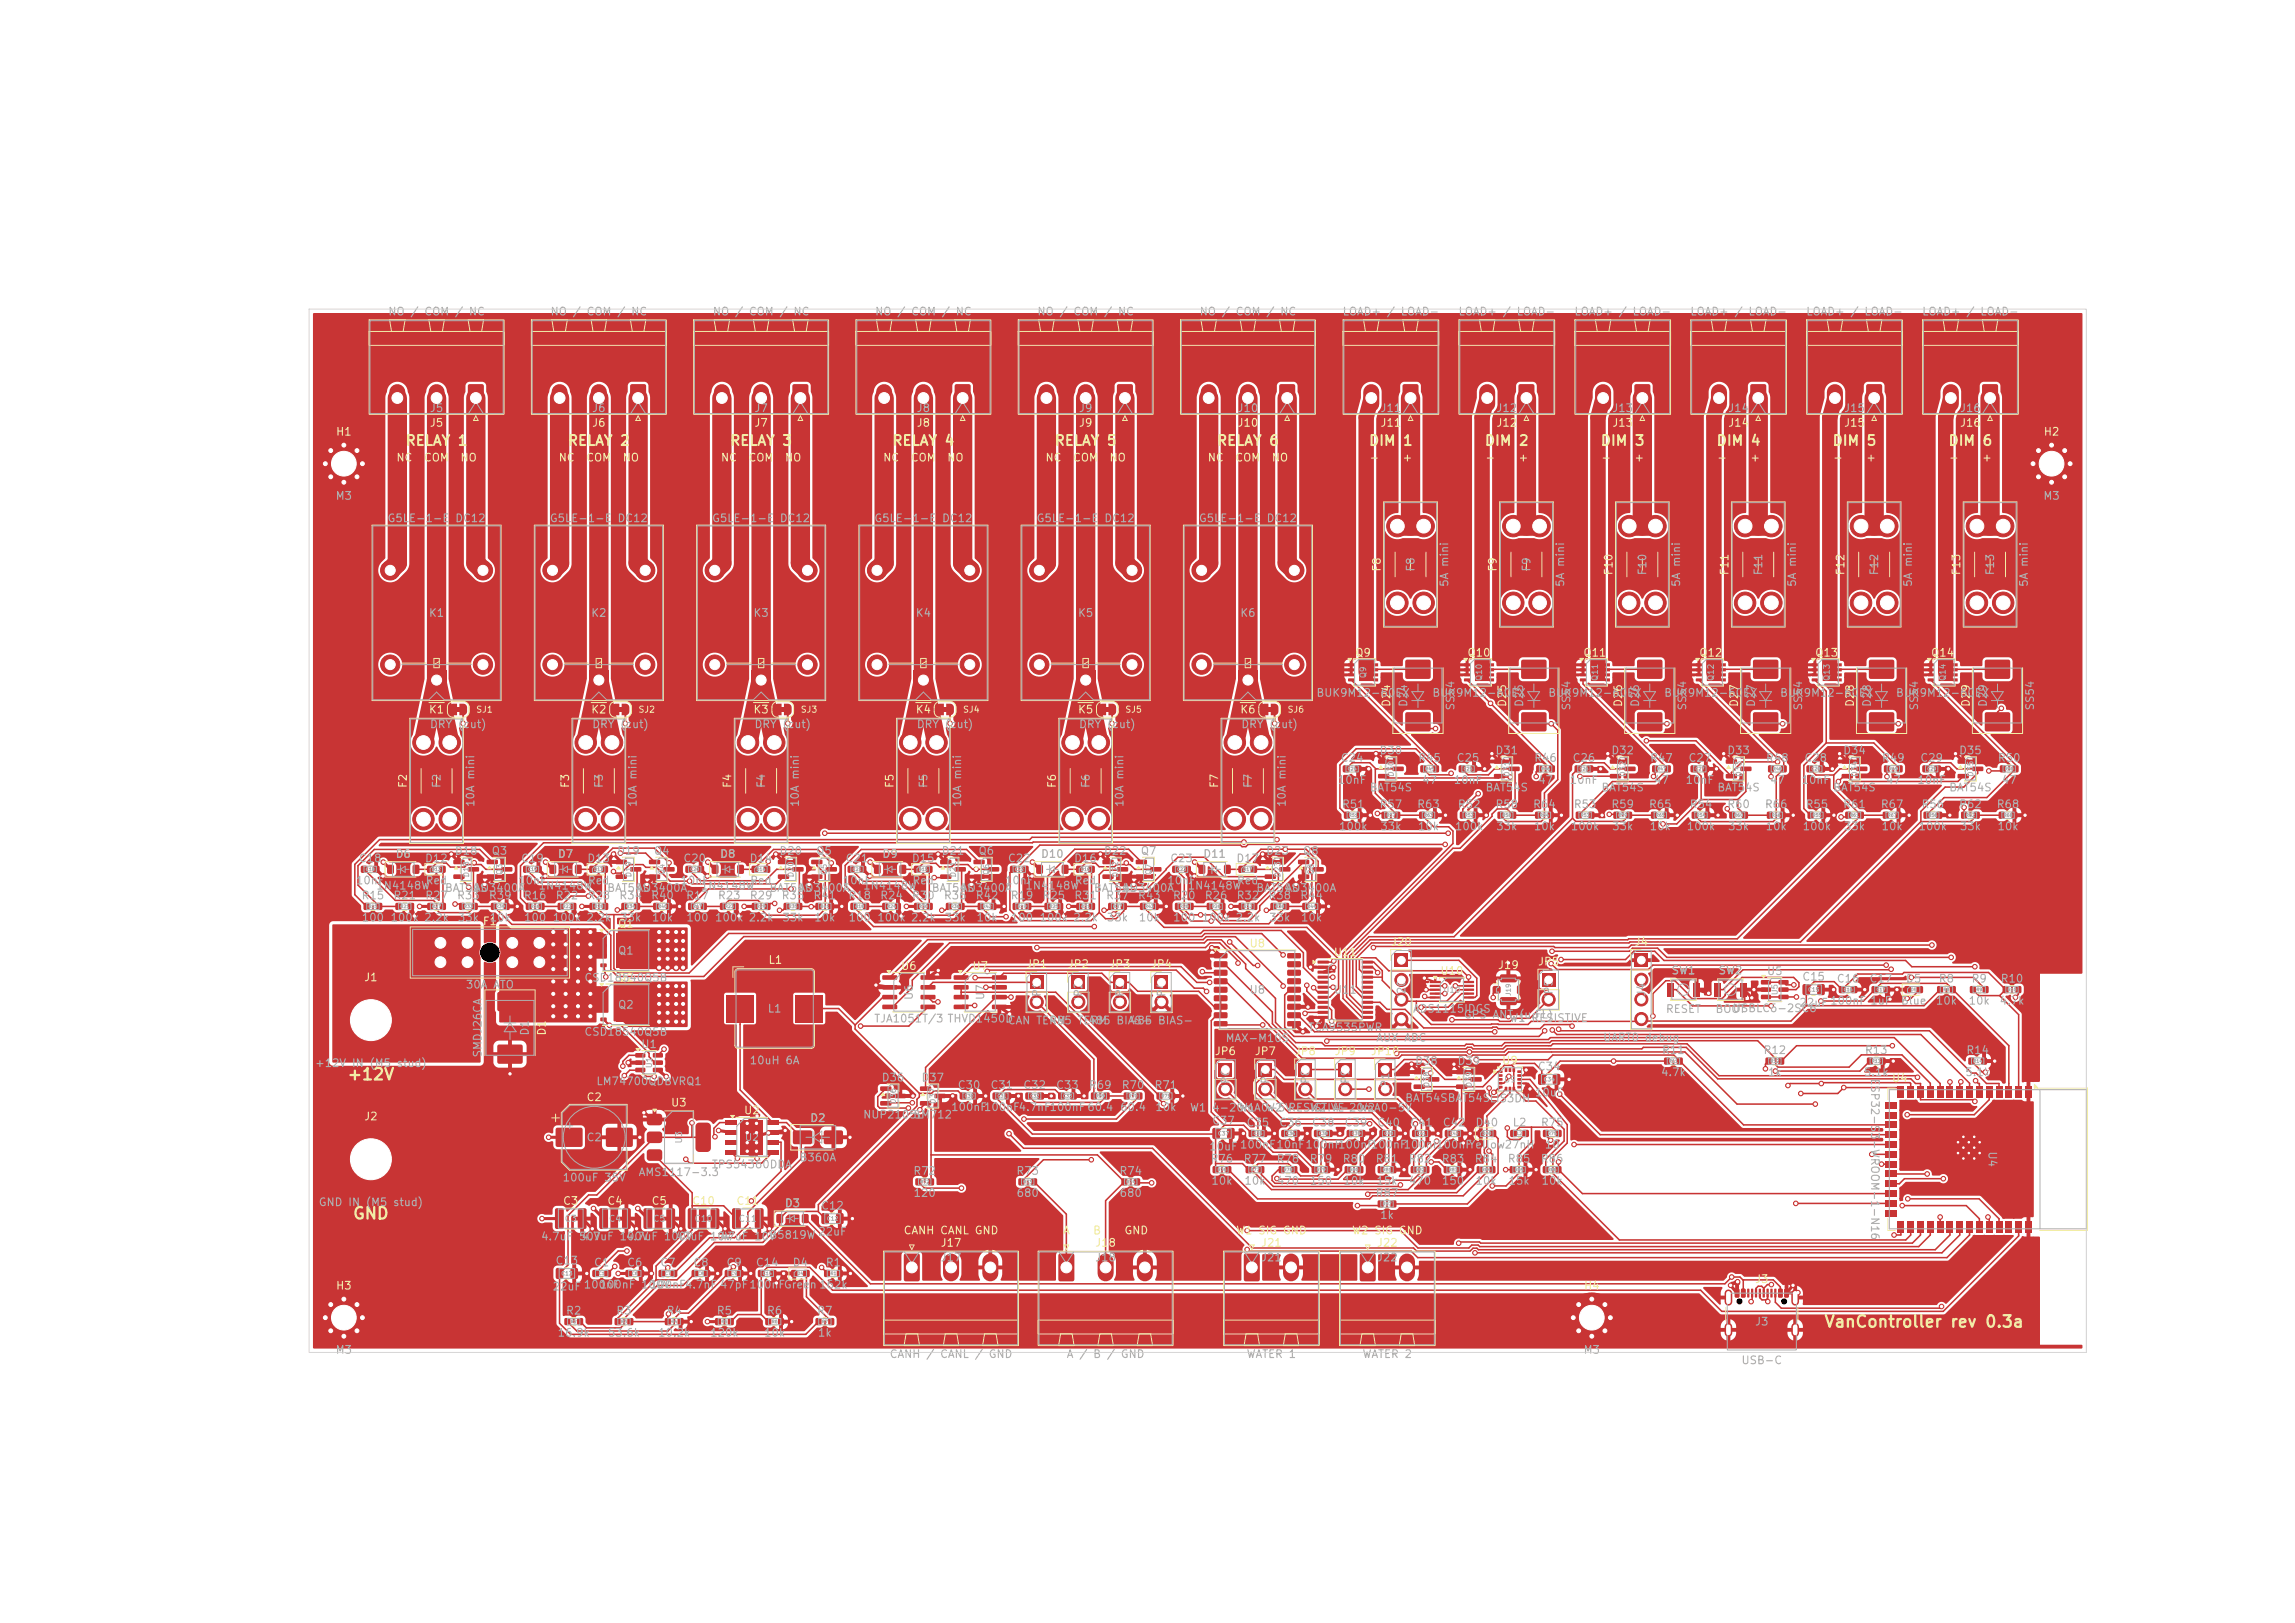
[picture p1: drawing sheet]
<svg xmlns="http://www.w3.org/2000/svg" width="297mm" height="210mm" viewBox="0 0 297 210" stroke-linecap="round" stroke-linejoin="round" font-family="sans-serif">
<defs><g id="words">
<g font-size="1.5" fill="#f2eda1">
<text x="44.8" y="140.1">+12V</text>
<text x="45.6" y="158.1">GND</text>
<text x="236" y="172.1">VanController rev 0.3a</text>
</g>
<g font-size="1.3" fill="#f2eda1">
<text x="52.4" y="58">RELAY</text>
<text x="59.1" y="58">1</text>
<text x="73.4" y="58">RELAY</text>
<text x="80.1" y="58">2</text>
<text x="94.4" y="58">RELAY</text>
<text x="101.1" y="58">3</text>
<text x="115.4" y="58">RELAY</text>
<text x="122.1" y="58">4</text>
<text x="136.4" y="58">RELAY</text>
<text x="143.1" y="58">5</text>
<text x="157.4" y="58">RELAY</text>
<text x="164.1" y="58">6</text>
<text x="177.1" y="58">DIM</text>
<text x="181.4" y="58">1</text>
<text x="192.1" y="58">DIM</text>
<text x="196.4" y="58">2</text>
<text x="207.1" y="58">DIM</text>
<text x="211.4" y="58">3</text>
<text x="222.1" y="58">DIM</text>
<text x="226.4" y="58">4</text>
<text x="237.1" y="58">DIM</text>
<text x="241.4" y="58">5</text>
<text x="252.1" y="58">DIM</text>
<text x="256.4" y="58">6</text>
</g>
<g font-size="1" fill="#afafaf">
<text x="50.2" y="41.1">NO / COM / NC</text>
<text x="71.2" y="41.1">NO / COM / NC</text>
<text x="92.2" y="41.1">NO / COM / NC</text>
<text x="113.2" y="41.1">NO / COM / NC</text>
<text x="134.2" y="41.1">NO / COM / NC</text>
<text x="155.2" y="41.1">NO / COM / NC</text>
<text x="173.7" y="41.1">LOAD+ / LOAD-</text>
<text x="188.7" y="41.1">LOAD+ / LOAD-</text>
<text x="203.7" y="41.1">LOAD+ / LOAD-</text>
<text x="218.7" y="41.1">LOAD+ / LOAD-</text>
<text x="233.7" y="41.1">LOAD+ / LOAD-</text>
<text x="248.7" y="41.1">LOAD+ / LOAD-</text>
<text x="55.5" y="53.6">J5</text>
<text x="76.5" y="53.6">J6</text>
<text x="97.5" y="53.6">J7</text>
<text x="118.5" y="53.6">J8</text>
<text x="139.5" y="53.6">J9</text>
<text x="160.1" y="53.6">J10</text>
<text x="178.6" y="53.6">J11</text>
<text x="193.6" y="53.6">J12</text>
<text x="208.6" y="53.6">J13</text>
<text x="223.6" y="53.6">J14</text>
<text x="238.6" y="53.6">J15</text>
<text x="253.6" y="53.6">J16</text>
<text x="43.4" y="64.9">M3</text>
<text x="264.4" y="64.9">M3</text>
<text x="50.1" y="67.8">G5LE-1-E</text>
<text x="58.8" y="67.8">DC12</text>
<text x="71.1" y="67.8">G5LE-1-E</text>
<text x="79.8" y="67.8">DC12</text>
<text x="92.1" y="67.8">G5LE-1-E</text>
<text x="100.8" y="67.8">DC12</text>
<text x="113.1" y="67.8">G5LE-1-E</text>
<text x="121.8" y="67.8">DC12</text>
<text x="134.1" y="67.8">G5LE-1-E</text>
<text x="142.8" y="67.8">DC12</text>
<text x="155.1" y="67.8">G5LE-1-E</text>
<text x="163.8" y="67.8">DC12</text>
<text x="183.3" y="74" transform="rotate(-90 183.3 74)">F8</text>
<text x="187.7" y="76" transform="rotate(-90 187.7 76)">5A mini</text>
<text x="198.3" y="74" transform="rotate(-90 198.3 74)">F9</text>
<text x="202.7" y="76" transform="rotate(-90 202.7 76)">5A mini</text>
<text x="213.3" y="74.5" transform="rotate(-90 213.3 74.5)">F10</text>
<text x="217.7" y="76" transform="rotate(-90 217.7 76)">5A mini</text>
<text x="228.3" y="74.5" transform="rotate(-90 228.3 74.5)">F11</text>
<text x="232.7" y="76" transform="rotate(-90 232.7 76)">5A mini</text>
<text x="243.3" y="74.5" transform="rotate(-90 243.3 74.5)">F12</text>
<text x="247.7" y="76" transform="rotate(-90 247.7 76)">5A mini</text>
<text x="258.3" y="74.5" transform="rotate(-90 258.3 74.5)">F13</text>
<text x="262.7" y="76" transform="rotate(-90 262.7 76)">5A mini</text>
<text x="55.4" y="80.1">K1</text>
<text x="76.4" y="80.1">K2</text>
<text x="97.4" y="80.1">K3</text>
<text x="118.4" y="80.1">K4</text>
<text x="139.4" y="80.1">K5</text>
<text x="160.4" y="80.1">K6</text>
<text x="55.6" y="94.5">DRY (cut)</text>
<text x="76.6" y="94.5">DRY (cut)</text>
<text x="97.6" y="94.5">DRY (cut)</text>
<text x="118.6" y="94.5">DRY (cut)</text>
<text x="139.6" y="94.5">DRY (cut)</text>
<text x="160.6" y="94.5">DRY (cut)</text>
<text x="170.3" y="90.4">BUK9M12-60EX</text>
<text x="182.4" y="91.6" transform="rotate(-90 182.4 91.6)">D24</text>
<text x="185.3" y="90.4">BUK9M12-60EX</text>
<text x="188.5" y="92" transform="rotate(-90 188.5 92)">SS54</text>
<text x="197.4" y="91.6" transform="rotate(-90 197.4 91.6)">D25</text>
<text x="200.3" y="90.4">BUK9M12-60EX</text>
<text x="203.5" y="92" transform="rotate(-90 203.5 92)">SS54</text>
<text x="212.4" y="91.6" transform="rotate(-90 212.4 91.6)">D26</text>
<text x="215.3" y="90.4">BUK9M12-60EX</text>
<text x="218.5" y="92" transform="rotate(-90 218.5 92)">SS54</text>
<text x="227.4" y="91.6" transform="rotate(-90 227.4 91.6)">D27</text>
<text x="230.3" y="90.4">BUK9M12-60EX</text>
<text x="233.5" y="92" transform="rotate(-90 233.5 92)">SS54</text>
<text x="242.4" y="91.6" transform="rotate(-90 242.4 91.6)">D28</text>
<text x="245.3" y="90.4">BUK9M12-60EX</text>
<text x="248.5" y="92" transform="rotate(-90 248.5 92)">SS54</text>
<text x="257.4" y="91.6" transform="rotate(-90 257.4 91.6)">D29</text>
<text x="263.5" y="92" transform="rotate(-90 263.5 92)">SS54</text>
<text x="173" y="101.7">10nF</text>
<text x="173.4" y="98.8">C24</text>
<text x="178.4" y="97.8">D30</text>
<text x="183.5" y="98.8">R45</text>
<text x="184" y="101.7">47</text>
<text x="188" y="101.7">10nF</text>
<text x="188.4" y="98.8">C25</text>
<text x="193.4" y="97.8">D31</text>
<text x="198.5" y="98.8">R46</text>
<text x="199" y="101.7">47</text>
<text x="203" y="101.7">10nF</text>
<text x="203.4" y="98.8">C26</text>
<text x="208.4" y="97.8">D32</text>
<text x="213.5" y="98.8">R47</text>
<text x="214" y="101.7">47</text>
<text x="218" y="101.7">10nF</text>
<text x="218.4" y="98.8">C27</text>
<text x="223.4" y="97.8">D33</text>
<text x="228.5" y="98.8">R48</text>
<text x="229" y="101.7">47</text>
<text x="233" y="101.7">10nF</text>
<text x="233.4" y="98.8">C28</text>
<text x="238.4" y="97.8">D34</text>
<text x="243.5" y="98.8">R49</text>
<text x="244" y="101.7">47</text>
<text x="248" y="101.7">10nF</text>
<text x="248.4" y="98.8">C29</text>
<text x="253.4" y="97.8">D35</text>
<text x="258.5" y="98.8">R50</text>
<text x="259" y="101.7">47</text>
<text x="57.3" y="102" transform="rotate(-90 57.3 102)">F2</text>
<text x="61.6" y="104.5" transform="rotate(-90 61.6 104.5)">10A mini</text>
<text x="78.3" y="102" transform="rotate(-90 78.3 102)">F3</text>
<text x="82.6" y="104.5" transform="rotate(-90 82.6 104.5)">10A mini</text>
<text x="99.3" y="102" transform="rotate(-90 99.3 102)">F4</text>
<text x="103.6" y="104.5" transform="rotate(-90 103.6 104.5)">10A mini</text>
<text x="120.3" y="102" transform="rotate(-90 120.3 102)">F5</text>
<text x="124.6" y="104.5" transform="rotate(-90 124.6 104.5)">10A mini</text>
<text x="141.3" y="102" transform="rotate(-90 141.3 102)">F6</text>
<text x="145.6" y="104.5" transform="rotate(-90 145.6 104.5)">10A mini</text>
<text x="162.3" y="102" transform="rotate(-90 162.3 102)">F7</text>
<text x="166.6" y="104.5" transform="rotate(-90 166.6 104.5)">10A mini</text>
<text x="173.2" y="107.7">100k</text>
<text x="173.6" y="104.8">R51</text>
<text x="177.2" y="102.6">BAT54S</text>
<text x="178.4" y="104.8">R57</text>
<text x="178.5" y="107.7">33k</text>
<text x="183.3" y="104.8">R63</text>
<text x="183.4" y="107.7">10k</text>
<text x="188.2" y="107.7">100k</text>
<text x="188.6" y="104.8">R52</text>
<text x="192.2" y="102.6">BAT54S</text>
<text x="193.4" y="104.8">R58</text>
<text x="193.5" y="107.7">33k</text>
<text x="198.3" y="104.8">R64</text>
<text x="198.4" y="107.7">10k</text>
<text x="203.2" y="107.7">100k</text>
<text x="203.6" y="104.8">R53</text>
<text x="207.2" y="102.6">BAT54S</text>
<text x="208.4" y="104.8">R59</text>
<text x="208.5" y="107.7">33k</text>
<text x="213.3" y="104.8">R65</text>
<text x="213.4" y="107.7">10k</text>
<text x="218.2" y="107.7">100k</text>
<text x="218.6" y="104.8">R54</text>
<text x="222.2" y="102.6">BAT54S</text>
<text x="223.4" y="104.8">R60</text>
<text x="223.5" y="107.7">33k</text>
<text x="228.3" y="104.8">R66</text>
<text x="228.4" y="107.7">10k</text>
<text x="233.2" y="107.7">100k</text>
<text x="233.6" y="104.8">R55</text>
<text x="237.2" y="102.6">BAT54S</text>
<text x="238.4" y="104.8">R61</text>
<text x="238.5" y="107.7">33k</text>
<text x="243.3" y="104.8">R67</text>
<text x="243.4" y="107.7">10k</text>
<text x="248.2" y="107.7">100k</text>
<text x="248.6" y="104.8">R56</text>
<text x="252.2" y="102.6">BAT54S</text>
<text x="253.4" y="104.8">R62</text>
<text x="253.5" y="107.7">33k</text>
<text x="258.3" y="104.8">R68</text>
<text x="258.4" y="107.7">10k</text>
<text x="46.4" y="111.8">C18</text>
<text x="54.9" y="111.8">D12</text>
<text x="58.8" y="110.8">D18</text>
<text x="63.5" y="110.8">Q3</text>
<text x="67.4" y="111.8">C19</text>
<text x="75.9" y="111.8">D13</text>
<text x="79.8" y="110.8">D19</text>
<text x="84.5" y="110.8">Q4</text>
<text x="88.4" y="111.8">C20</text>
<text x="96.9" y="111.8">D14</text>
<text x="100.8" y="110.8">D20</text>
<text x="105.5" y="110.8">Q5</text>
<text x="109.4" y="111.8">C21</text>
<text x="117.9" y="111.8">D15</text>
<text x="121.8" y="110.8">D21</text>
<text x="126.5" y="110.8">Q6</text>
<text x="130.4" y="111.8">C22</text>
<text x="138.9" y="111.8">D16</text>
<text x="142.8" y="110.8">D22</text>
<text x="147.5" y="110.8">Q7</text>
<text x="151.4" y="111.8">C23</text>
<text x="159.9" y="111.8">D17</text>
<text x="163.8" y="110.8">D23</text>
<text x="168.5" y="110.8">Q8</text>
<text x="46" y="114.7">10nF</text>
<text x="46.7" y="116.6">R15</text>
<text x="46.7" y="119.5">100</text>
<text x="48.6" y="115.3">1N4148W</text>
<text x="50.4" y="119.5">100k 2.2k</text>
<text x="50.8" y="116.6">R21</text>
<text x="54.9" y="116.6">R27</text>
<text x="55" y="114.7">Red</text>
<text x="57.5" y="115.6">BAT54S</text>
<text x="59.1" y="116.6">R33</text>
<text x="59.2" y="119.5">33k</text>
<text x="61.3" y="115.6">AO3400A</text>
<text x="63.2" y="116.6">R39</text>
<text x="63.3" y="119.5">10k</text>
<text x="67" y="114.7">10nF</text>
<text x="67.7" y="116.6">R16</text>
<text x="67.7" y="119.5">100</text>
<text x="69.6" y="115.3">1N4148W</text>
<text x="71.4" y="119.5">100k 2.2k</text>
<text x="71.8" y="116.6">R22</text>
<text x="75.9" y="116.6">R28</text>
<text x="76" y="114.7">Red</text>
<text x="78.5" y="115.6">BAT54S</text>
<text x="80.1" y="116.6">R34</text>
<text x="80.2" y="119.5">33k</text>
<text x="82.3" y="115.6">AO3400A</text>
<text x="84.2" y="116.6">R40</text>
<text x="84.3" y="119.5">10k</text>
<text x="88" y="114.7">10nF</text>
<text x="88.7" y="116.6">R17</text>
<text x="88.7" y="119.5">100</text>
<text x="90.6" y="115.3">1N4148W</text>
<text x="92.4" y="119.5">100k 2.2k</text>
<text x="92.8" y="116.6">R23</text>
<text x="96.9" y="116.6">R29</text>
<text x="97" y="114.7">Red</text>
<text x="99.5" y="115.6">BAT54S</text>
<text x="101.1" y="116.6">R35</text>
<text x="101.2" y="119.5">33k</text>
<text x="103.3" y="115.6">AO3400A</text>
<text x="105.2" y="116.6">R41</text>
<text x="105.3" y="119.5">10k</text>
<text x="109" y="114.7">10nF</text>
<text x="109.7" y="116.6">R18</text>
<text x="109.7" y="119.5">100</text>
<text x="111.6" y="115.3">1N4148W</text>
<text x="113.4" y="119.5">100k 2.2k</text>
<text x="113.8" y="116.6">R24</text>
<text x="117.9" y="116.6">R30</text>
<text x="118" y="114.7">Red</text>
<text x="120.5" y="115.6">BAT54S</text>
<text x="122.1" y="116.6">R36</text>
<text x="122.2" y="119.5">33k</text>
<text x="124.3" y="115.6">AO3400A</text>
<text x="126.2" y="116.6">R42</text>
<text x="126.3" y="119.5">10k</text>
<text x="130" y="114.7">10nF</text>
<text x="130.7" y="116.6">R19</text>
<text x="130.7" y="119.5">100</text>
<text x="132.6" y="115.3">1N4148W</text>
<text x="134.4" y="119.5">100k 2.2k</text>
<text x="134.8" y="116.6">R25</text>
<text x="138.9" y="116.6">R31</text>
<text x="139" y="114.7">Red</text>
<text x="141.5" y="115.6">BAT54S</text>
<text x="143.1" y="116.6">R37</text>
<text x="143.2" y="119.5">33k</text>
<text x="145.3" y="115.6">AO3400A</text>
<text x="147.2" y="116.6">R43</text>
<text x="147.3" y="119.5">10k</text>
<text x="151" y="114.7">10nF</text>
<text x="151.7" y="116.6">R20</text>
<text x="151.7" y="119.5">100</text>
<text x="153.6" y="115.3">1N4148W</text>
<text x="155.4" y="119.5">100k 2.2k</text>
<text x="155.8" y="116.6">R26</text>
<text x="159.9" y="116.6">R32</text>
<text x="160" y="114.7">Red</text>
<text x="162.5" y="115.6">BAT54S</text>
<text x="164.1" y="116.6">R38</text>
<text x="164.2" y="119.5">33k</text>
<text x="166.3" y="115.6">AO3400A</text>
<text x="168.2" y="116.6">R44</text>
<text x="168.3" y="119.5">10k</text>
<text x="62.4" y="124">F1</text>
<text x="79.9" y="123.8">Q1</text>
<text x="60.2" y="128.2">30A ATO</text>
<text x="75.5" y="127.3">CSD18540Q5B</text>
<text x="79.9" y="130.8">Q2</text>
<text x="99.3" y="131.3">L1</text>
<text x="118.4" y="129.5" transform="rotate(-90 118.4 129.5)">U6</text>
<text x="127.6" y="129.5" transform="rotate(-90 127.6 129.5)">U7</text>
<text x="134.9" y="129.8" transform="rotate(-90 134.9 129.8)">JP1</text>
<text x="140.3" y="129.8" transform="rotate(-90 140.3 129.8)">JP2</text>
<text x="145.7" y="129.8" transform="rotate(-90 145.7 129.8)">JP3</text>
<text x="151.1" y="129.8" transform="rotate(-90 151.1 129.8)">JP4</text>
<text x="161.6" y="128.8">U8</text>
<text x="172.5" y="128.8">U11</text>
<text x="182.1" y="129.5" transform="rotate(-90 182.1 129.5)">J20</text>
<text x="182.8" y="131.3">ADS1115IDGS</text>
<text x="201.2" y="129.5" transform="rotate(-90 201.2 129.5)">JP5</text>
<text x="213.2" y="129" transform="rotate(-90 213.2 129)">J4</text>
<text x="215.5" y="131.3">RESET</text>
<text x="221.9" y="131.3">BOOT</text>
<text x="224.1" y="131.2">USBLC6-2SC6</text>
<text x="228.6" y="126.4">U5</text>
<text x="232.8" y="130.5">22uF</text>
<text x="233.2" y="127.1">C15</text>
<text x="236.8" y="130.2">100nF 1uF</text>
<text x="237.6" y="127.4">C16</text>
<text x="241.9" y="127.4">C17</text>
<text x="245.9" y="130.2">Blue</text>
<text x="246.6" y="127.4">D5</text>
<text x="250.4" y="130.2">10k</text>
<text x="250.8" y="127.4">R8</text>
<text x="254.7" y="130.2">10k</text>
<text x="255.1" y="127.4">R9</text>
<text x="258.7" y="130.2">4.7k</text>
<text x="258.8" y="127.4">R10</text>
<text x="62.6" y="136.9" transform="rotate(-90 62.6 136.9)">SMDJ26CA</text>
<text x="68.7" y="134.1" transform="rotate(-90 68.7 134.1)">D1</text>
<text x="75.5" y="134.3">CSD18540Q5B</text>
<text x="82.9" y="135.9">U1</text>
<text x="96.9" y="138">10uH 6A</text>
<text x="113" y="132.5">TJA1051T/3 THVD1450D</text>
<text x="130.3" y="132.8">CAN TERM</text>
<text x="135.7" y="132.8">485 TERM</text>
<text x="140.8" y="132.8">485 BIAS+</text>
<text x="146.1" y="132.8">485 BIAS-</text>
<text x="158.5" y="135.1">MAX-M10S</text>
<text x="169.2" y="133.7">TCA9535PWR</text>
<text x="178" y="135">AUX ADC</text>
<text x="189.3" y="132">GPS ANT (u.FL)</text>
<text x="195.2" y="132.5">W1 RESISTIVE</text>
<text x="207.4" y="135">UART0 debug</text>
<text x="215" y="136.6">R11</text>
<text x="228.1" y="136.6">R12</text>
<text x="241.3" y="136.6">R13</text>
<text x="254.4" y="136.6">R14</text>
<text x="40.7" y="138.3">+12V IN (M5 stud)</text>
<text x="77.1" y="140.7">LM74700QDBVRQ1</text>
<text x="114" y="140.2">D36</text>
<text x="119.2" y="140.2">D37</text>
<text x="123.9" y="141.1">C30</text>
<text x="128.1" y="141.1">C31</text>
<text x="132.3" y="141.1">C32</text>
<text x="136.6" y="141.1">C33</text>
<text x="140.8" y="141.1">R69</text>
<text x="145.1" y="141.1">R70</text>
<text x="149.3" y="141.1">R71</text>
<text x="159.3" y="141.1" transform="rotate(-90 159.3 141.1)">JP6</text>
<text x="164.5" y="141.1" transform="rotate(-90 164.5 141.1)">JP7</text>
<text x="169.7" y="141.1" transform="rotate(-90 169.7 141.1)">JP8</text>
<text x="174.9" y="141.1" transform="rotate(-90 174.9 141.1)">JP9</text>
<text x="180" y="141.6" transform="rotate(-90 180 141.6)">JP10</text>
<text x="181.8" y="142.8">BAT54SBAT54SLIS3DH</text>
<text x="183" y="138">D38</text>
<text x="188.5" y="138">D39</text>
<text x="198.6" y="142.1">10uF</text>
<text x="198.9" y="138.7">C34</text>
<text x="214.9" y="139.5">4.7k</text>
<text x="228.7" y="139.5">1k</text>
<text x="241.1" y="139.5">5.1k</text>
<text x="241.9" y="139.4" transform="rotate(90 241.9 139.4)">ESP32-S3-WROOM-1-N16</text>
<text x="254.2" y="139.5">5.1k</text>
<text x="75.8" y="147.9">C2</text>
<text x="111.6" y="145">NUP2105L</text>
<text x="118.1" y="145">SM712</text>
<text x="123" y="144">100nF</text>
<text x="127.2" y="144">100nF4.7nF100nF60.4</text>
<text x="144.9" y="144">60.4</text>
<text x="149.4" y="144">10k</text>
<text x="153.9" y="144.1">W1 4-20mA0-5V</text>
<text x="156.4" y="149.1">10uF</text>
<text x="156.8" y="145.7">C37</text>
<text x="160.2" y="144.1">W1</text>
<text x="160.4" y="148.9">100nF10nF100nF</text>
<text x="161.2" y="146">C35</text>
<text x="163.8" y="144.1">W2 RESISTIVE</text>
<text x="165.5" y="146">C36</text>
<text x="169.4" y="144.1">W2 4-20mA0-5V</text>
<text x="169.7" y="146">C38</text>
<text x="173.1" y="148.9">100nF</text>
<text x="173.9" y="146">C39</text>
<text x="175.7" y="144.1">W2</text>
<text x="177.3" y="148.9">100nF</text>
<text x="178.2" y="146">C40</text>
<text x="181.5" y="148.9">100nF</text>
<text x="182.4" y="146">C41</text>
<text x="185.8" y="148.9">100nF</text>
<text x="186.6" y="146">C42</text>
<text x="190" y="148.9">Yellow27nH</text>
<text x="190.9" y="146">D40</text>
<text x="195.7" y="146">L2</text>
<text x="199.3" y="146">R75</text>
<text x="199.8" y="148.9">10</text>
<text x="257.1" y="148.9" transform="rotate(90 257.1 148.9)">U4</text>
<text x="72.7" y="153.1">100uF 35V</text>
<text x="82.6" y="152.4">AMS1117-3.3</text>
<text x="92" y="151.4">TPS54360DDA</text>
<text x="103.4" y="150.5">B360A</text>
<text x="118.1" y="152.3">R72</text>
<text x="118.1" y="155.1">120</text>
<text x="131.4" y="152.3">R73</text>
<text x="131.5" y="155.1">680</text>
<text x="144.8" y="152.3">R74</text>
<text x="144.8" y="155.1">680</text>
<text x="156.6" y="150.7">R76</text>
<text x="156.7" y="153.5">10k</text>
<text x="160.9" y="150.7">R77</text>
<text x="161" y="153.5">10k</text>
<text x="165.1" y="150.7">R78</text>
<text x="165.2" y="153.5">470</text>
<text x="169.4" y="150.7">R79</text>
<text x="169.4" y="153.5">150</text>
<text x="173.7" y="150.7">R80</text>
<text x="173.8" y="153.5">10k</text>
<text x="177.9" y="155.1">R87</text>
<text x="177.9" y="150.7">R81</text>
<text x="178" y="153.5">15k</text>
<text x="182.2" y="150.7">R82</text>
<text x="182.2" y="153.5">470</text>
<text x="186.5" y="150.7">R83</text>
<text x="186.5" y="153.5">150</text>
<text x="190.8" y="150.7">R84</text>
<text x="190.9" y="153.5">10k</text>
<text x="195" y="150.7">R85</text>
<text x="195.1" y="153.5">15k</text>
<text x="199.3" y="150.7">R86</text>
<text x="199.4" y="153.5">10k</text>
<text x="41.2" y="156.3">GND IN (M5 stud)</text>
<text x="69.9" y="160.7">4.7uF 50V</text>
<text x="75.2" y="160.7">4.7uF 100V</text>
<text x="80.9" y="160.7">4.7uF 100V</text>
<text x="87.4" y="160.7">47uF 10V</text>
<text x="93.1" y="160.7">47uF 10V</text>
<text x="99.5" y="160.5">B5819W</text>
<text x="105.8" y="160.1">22uF</text>
<text x="106.2" y="156.8">C12</text>
<text x="178.5" y="158">1k</text>
<text x="71.4" y="167.2">22uF</text>
<text x="71.8" y="163.9">C13</text>
<text x="75.5" y="167">100nF</text>
<text x="76.8" y="164.1">C1</text>
<text x="77.5" y="167">100nF 100V</text>
<text x="81.1" y="164.1">C6</text>
<text x="84" y="167">100nF4.7nF 47pF100nFGreen162k</text>
<text x="85.4" y="164.1">C7</text>
<text x="89.6" y="164.1">C8</text>
<text x="93.9" y="164.1">C9</text>
<text x="97.7" y="164.1">C14</text>
<text x="102.5" y="164.1">D4</text>
<text x="106.8" y="164.1">R1</text>
<text x="121.6" y="163.5">J17</text>
<text x="141.6" y="163.5">J18</text>
<text x="163.1" y="163.5">J21</text>
<text x="178.1" y="163.5">J22</text>
<text x="72.1" y="173.2">16.9k</text>
<text x="73.2" y="170.3">R2</text>
<text x="78.6" y="173.2">53.6k</text>
<text x="79.7" y="170.3">R3</text>
<text x="85.1" y="173.2">10.2k</text>
<text x="86.2" y="170.3">R4</text>
<text x="91.8" y="173.2">120k</text>
<text x="92.7" y="170.3">R5</text>
<text x="98.8" y="173.2">10k</text>
<text x="99.2" y="170.3">R6</text>
<text x="105.7" y="170.3">R7</text>
<text x="105.8" y="173.2">1k</text>
<text x="227" y="171.8">J3</text>
<text x="43.4" y="175.4">M3</text>
<text x="115.1" y="176">CANH / CANL / GND</text>
<text x="138" y="176">A / B / GND</text>
<text x="161.2" y="176">WATER 1</text>
<text x="176.2" y="176">WATER 2</text>
<text x="204.9" y="175.4">M3</text>
<text x="225.3" y="176.8">USB-C</text>
</g>
<g font-size="1" fill="#f2eda1">
<text x="43.4" y="56.6">H1</text>
<text x="51.2" y="60">NC</text>
<text x="54.8" y="60">COM</text>
<text x="55.5" y="55.5">J5</text>
<text x="59.5" y="60">NO</text>
<text x="72.2" y="60">NC</text>
<text x="75.8" y="60">COM</text>
<text x="76.5" y="55.5">J6</text>
<text x="80.5" y="60">NO</text>
<text x="93.2" y="60">NC</text>
<text x="96.8" y="60">COM</text>
<text x="97.5" y="55.5">J7</text>
<text x="101.5" y="60">NO</text>
<text x="114.2" y="60">NC</text>
<text x="117.8" y="60">COM</text>
<text x="118.5" y="55.5">J8</text>
<text x="122.5" y="60">NO</text>
<text x="135.2" y="60">NC</text>
<text x="138.8" y="60">COM</text>
<text x="139.5" y="55.5">J9</text>
<text x="143.5" y="60">NO</text>
<text x="156.2" y="60">NC</text>
<text x="159.8" y="60">COM</text>
<text x="160.1" y="55.5">J10</text>
<text x="164.5" y="60">NO</text>
<text x="177.1" y="60">-</text>
<text x="178.6" y="55.5">J11</text>
<text x="181.4" y="60">+</text>
<text x="192.1" y="60">-</text>
<text x="193.6" y="55.5">J12</text>
<text x="196.4" y="60">+</text>
<text x="207.1" y="60">-</text>
<text x="208.6" y="55.5">J13</text>
<text x="211.4" y="60">+</text>
<text x="222.1" y="60">-</text>
<text x="223.6" y="55.5">J14</text>
<text x="226.4" y="60">+</text>
<text x="237.1" y="60">-</text>
<text x="238.6" y="55.5">J15</text>
<text x="241.4" y="60">+</text>
<text x="252.1" y="60">-</text>
<text x="253.6" y="55.5">J16</text>
<text x="256.4" y="60">+</text>
<text x="264.4" y="56.6">H2</text>
<text x="178.9" y="74" transform="rotate(-90 178.9 74)">F8</text>
<text x="193.9" y="74" transform="rotate(-90 193.9 74)">F9</text>
<text x="208.9" y="74.5" transform="rotate(-90 208.9 74.5)">F10</text>
<text x="223.9" y="74.5" transform="rotate(-90 223.9 74.5)">F11</text>
<text x="238.9" y="74.5" transform="rotate(-90 238.9 74.5)">F12</text>
<text x="253.9" y="74.5" transform="rotate(-90 253.9 74.5)">F13</text>
<text x="175.3" y="85.2">Q9</text>
<text x="189.8" y="85.2">Q10</text>
<text x="204.8" y="85.2">Q11</text>
<text x="219.8" y="85.2">Q12</text>
<text x="234.8" y="85.2">Q13</text>
<text x="249.8" y="85.2">Q14</text>
<text x="55.4" y="92.6">K1</text>
<text x="76.4" y="92.6">K2</text>
<text x="97.4" y="92.6">K3</text>
<text x="118.4" y="92.6">K4</text>
<text x="139.4" y="92.6">K5</text>
<text x="160.4" y="92.6">K6</text>
<text x="180.2" y="91.6" transform="rotate(-90 180.2 91.6)">D24</text>
<text x="195.2" y="91.6" transform="rotate(-90 195.2 91.6)">D25</text>
<text x="210.2" y="91.6" transform="rotate(-90 210.2 91.6)">D26</text>
<text x="225.2" y="91.6" transform="rotate(-90 225.2 91.6)">D27</text>
<text x="240.2" y="91.6" transform="rotate(-90 240.2 91.6)">D28</text>
<text x="255.2" y="91.6" transform="rotate(-90 255.2 91.6)">D29</text>
<text x="52.9" y="102" transform="rotate(-90 52.9 102)">F2</text>
<text x="73.9" y="102" transform="rotate(-90 73.9 102)">F3</text>
<text x="94.9" y="102" transform="rotate(-90 94.9 102)">F4</text>
<text x="115.9" y="102" transform="rotate(-90 115.9 102)">F5</text>
<text x="136.9" y="102" transform="rotate(-90 136.9 102)">F6</text>
<text x="157.9" y="102" transform="rotate(-90 157.9 102)">F7</text>
<text x="51.1" y="111.2">D6</text>
<text x="72.1" y="111.2">D7</text>
<text x="93.1" y="111.2">D8</text>
<text x="114.1" y="111.2">D9</text>
<text x="134.6" y="111.2">D10</text>
<text x="155.6" y="111.2">D11</text>
<text x="62.4" y="120">F1</text>
<text x="79.9" y="120.3">Q1</text>
<text x="99.4" y="125">L1</text>
<text x="116.5" y="125.7">U6</text>
<text x="125.8" y="125.7">U7</text>
<text x="132.7" y="125.5">JP1</text>
<text x="138.1" y="125.5">JP2</text>
<text x="143.5" y="125.5">JP3</text>
<text x="148.9" y="125.5">JP4</text>
<text x="161.6" y="122.8">U8</text>
<text x="172.5" y="124">U11</text>
<text x="179.9" y="122.6">J20</text>
<text x="193.8" y="125.6">J19</text>
<text x="199" y="125.2">JP5</text>
<text x="211.5" y="122.6">J4</text>
<text x="47" y="127.2">J1</text>
<text x="79.9" y="127.3">Q2</text>
<text x="186.3" y="126.4">U10</text>
<text x="216.2" y="126.3">SW1</text>
<text x="222.3" y="126.3">SW2</text>
<text x="70.9" y="134.1" transform="rotate(-90 70.9 134.1)">D1</text>
<text x="157.1" y="136.8">JP6</text>
<text x="162.3" y="136.8">JP7</text>
<text x="167.5" y="136.8">JP8</text>
<text x="172.6" y="136.8">JP9</text>
<text x="177.3" y="136.8">JP10</text>
<text x="194.3" y="138">U9</text>
<text x="75.8" y="142.7">C2</text>
<text x="86.7" y="143.4">U3</text>
<text x="244.7" y="140.3">U4</text>
<text x="47" y="145.2">J2</text>
<text x="96.2" y="144.4">U2</text>
<text x="104.8" y="145.4">D2</text>
<text x="72.8" y="156.1">C3</text>
<text x="78.5" y="156.1">C4</text>
<text x="84.2" y="156.1">C5</text>
<text x="89.5" y="156.1">C10</text>
<text x="95.2" y="156.1">C11</text>
<text x="101.5" y="156.4">D3</text>
<text x="116.9" y="160">CANH CANL GND</text>
<text x="121.6" y="161.6">J17</text>
<text x="137.5" y="160">A</text>
<text x="141.4" y="160">B</text>
<text x="141.6" y="161.6">J18</text>
<text x="145.4" y="160">GND</text>
<text x="159.9" y="160">W1 SIG GND</text>
<text x="163.1" y="161.6">J21</text>
<text x="174.9" y="160">W2 SIG GND</text>
<text x="178.1" y="161.6">J22</text>
<text x="43.4" y="167.1">H3</text>
<text x="204.9" y="167.1">H4</text>
<text x="227" y="166.3">J3</text>
</g>
<text font-size=".9" fill="#afafaf" x="96.3" y="147.8">U2</text>
<g font-size=".8" fill="#afafaf">
<text x="177" y="87.8" transform="rotate(-90 177 87.8)">Q9</text>
<text x="192" y="88.2" transform="rotate(-90 192 88.2)">Q10</text>
<text x="207" y="88.2" transform="rotate(-90 207 88.2)">Q11</text>
<text x="222" y="88.2" transform="rotate(-90 222 88.2)">Q12</text>
<text x="237" y="88.2" transform="rotate(-90 237 88.2)">Q13</text>
<text x="252" y="88.2" transform="rotate(-90 252 88.2)">Q14</text>
<text x="186.7" y="128.6">U10</text>
<text x="194.6" y="140.2">U9</text>
<text x="88.5" y="148" transform="rotate(-90 88.5 148)">U3</text>
<text x="73" y="158.3">C3</text>
<text x="78.7" y="158.3">C4</text>
<text x="84.5" y="158.3">C5</text>
<text x="89.8" y="158.3">C10</text>
<text x="95.5" y="158.3">C11</text>
</g>
<g font-size=".8" fill="#f2eda1">
<text x="61.6" y="92.4">SJ1</text>
<text x="82.6" y="92.4">SJ2</text>
<text x="103.6" y="92.4">SJ3</text>
<text x="124.6" y="92.4">SJ4</text>
<text x="145.6" y="92.4">SJ5</text>
<text x="166.6" y="92.4">SJ6</text>
</g>
<g font-size=".7" fill="#afafaf">
<text x="180.5" y="100.6" transform="rotate(-90 180.5 100.6)">D30</text>
<text x="195.5" y="100.6" transform="rotate(-90 195.5 100.6)">D31</text>
<text x="210.5" y="100.6" transform="rotate(-90 210.5 100.6)">D32</text>
<text x="225.5" y="100.6" transform="rotate(-90 225.5 100.6)">D33</text>
<text x="240.5" y="100.6" transform="rotate(-90 240.5 100.6)">D34</text>
<text x="255.5" y="100.6" transform="rotate(-90 255.5 100.6)">D35</text>
<text x="60.9" y="113.6" transform="rotate(-90 60.9 113.6)">D18</text>
<text x="65.2" y="113.3" transform="rotate(-90 65.2 113.3)">Q3</text>
<text x="81.9" y="113.6" transform="rotate(-90 81.9 113.6)">D19</text>
<text x="86.2" y="113.3" transform="rotate(-90 86.2 113.3)">Q4</text>
<text x="102.9" y="113.6" transform="rotate(-90 102.9 113.6)">D20</text>
<text x="107.2" y="113.3" transform="rotate(-90 107.2 113.3)">Q5</text>
<text x="123.9" y="113.6" transform="rotate(-90 123.9 113.6)">D21</text>
<text x="128.2" y="113.3" transform="rotate(-90 128.2 113.3)">Q6</text>
<text x="144.9" y="113.6" transform="rotate(-90 144.9 113.6)">D22</text>
<text x="149.2" y="113.3" transform="rotate(-90 149.2 113.3)">Q7</text>
<text x="165.9" y="113.6" transform="rotate(-90 165.9 113.6)">D23</text>
<text x="170.2" y="113.3" transform="rotate(-90 170.2 113.3)">Q8</text>
<text x="230.2" y="128.8" transform="rotate(-90 230.2 128.8)">U5</text>
<text x="84.5" y="138.3" transform="rotate(-90 84.5 138.3)">U1</text>
<text x="116.1" y="142.9" transform="rotate(-90 116.1 142.9)">D36</text>
<text x="121.3" y="142.9" transform="rotate(-90 121.3 142.9)">D37</text>
<text x="185.1" y="140.8" transform="rotate(-90 185.1 140.8)">D38</text>
<text x="190.6" y="140.8" transform="rotate(-90 190.6 140.8)">D39</text>
</g>
<text font-size=".6" fill="#afafaf" x="195.7" y="128.9" transform="rotate(-90 195.7 128.9)">J19</text>
<g font-size=".5" fill="#afafaf">
<text x="233.9" y="128.4">C15</text>
<text x="199.7" y="140">C34</text>
<text x="157.6" y="147">C37</text>
<text x="107" y="158.1">C12</text>
<text x="72.6" y="165.2">C13</text>
</g>
<g font-size=".4" fill="#afafaf">
<text x="174.4" y="99.8">C24</text>
<text x="184.4" y="99.8">R45</text>
<text x="189.4" y="99.8">C25</text>
<text x="199.4" y="99.8">R46</text>
<text x="204.4" y="99.8">C26</text>
<text x="214.4" y="99.8">R47</text>
<text x="219.4" y="99.8">C27</text>
<text x="229.4" y="99.8">R48</text>
<text x="234.4" y="99.8">C28</text>
<text x="244.4" y="99.8">R49</text>
<text x="249.4" y="99.8">C29</text>
<text x="259.4" y="99.8">R50</text>
<text x="174.5" y="105.8">R51</text>
<text x="179.4" y="105.8">R57</text>
<text x="184.2" y="105.8">R63</text>
<text x="189.5" y="105.8">R52</text>
<text x="194.4" y="105.8">R58</text>
<text x="199.2" y="105.8">R64</text>
<text x="204.5" y="105.8">R53</text>
<text x="209.4" y="105.8">R59</text>
<text x="214.2" y="105.8">R65</text>
<text x="219.5" y="105.8">R54</text>
<text x="224.4" y="105.8">R60</text>
<text x="229.2" y="105.8">R66</text>
<text x="234.5" y="105.8">R55</text>
<text x="239.4" y="105.8">R61</text>
<text x="244.2" y="105.8">R67</text>
<text x="249.5" y="105.8">R56</text>
<text x="254.4" y="105.8">R62</text>
<text x="259.2" y="105.8">R68</text>
<text x="47.3" y="112.8">C18</text>
<text x="55.8" y="112.8">D12</text>
<text x="68.3" y="112.8">C19</text>
<text x="76.8" y="112.8">D13</text>
<text x="89.3" y="112.8">C20</text>
<text x="97.8" y="112.8">D14</text>
<text x="110.3" y="112.8">C21</text>
<text x="118.8" y="112.8">D15</text>
<text x="131.3" y="112.8">C22</text>
<text x="139.8" y="112.8">D16</text>
<text x="152.3" y="112.8">C23</text>
<text x="160.8" y="112.8">D17</text>
<text x="47.6" y="117.6">R15</text>
<text x="51.8" y="117.6">R21</text>
<text x="55.9" y="117.6">R27</text>
<text x="60" y="117.6">R33</text>
<text x="64.1" y="117.6">R39</text>
<text x="68.6" y="117.6">R16</text>
<text x="72.8" y="117.6">R22</text>
<text x="76.9" y="117.6">R28</text>
<text x="81" y="117.6">R34</text>
<text x="85.1" y="117.6">R40</text>
<text x="89.6" y="117.6">R17</text>
<text x="93.8" y="117.6">R23</text>
<text x="97.9" y="117.6">R29</text>
<text x="102" y="117.6">R35</text>
<text x="106.1" y="117.6">R41</text>
<text x="110.6" y="117.6">R18</text>
<text x="114.8" y="117.6">R24</text>
<text x="118.9" y="117.6">R30</text>
<text x="123" y="117.6">R36</text>
<text x="127.1" y="117.6">R42</text>
<text x="131.6" y="117.6">R19</text>
<text x="135.8" y="117.6">R25</text>
<text x="139.9" y="117.6">R31</text>
<text x="144" y="117.6">R37</text>
<text x="148.1" y="117.6">R43</text>
<text x="152.6" y="117.6">R20</text>
<text x="156.8" y="117.6">R26</text>
<text x="160.9" y="117.6">R32</text>
<text x="165" y="117.6">R38</text>
<text x="169.1" y="117.6">R44</text>
<text x="238.5" y="128.4">C16</text>
<text x="242.8" y="128.4">C17</text>
<text x="247.2" y="128.4">D5</text>
<text x="251.5" y="128.4">R8</text>
<text x="255.7" y="128.4">R9</text>
<text x="259.8" y="128.4">R10</text>
<text x="215.9" y="137.6">R11</text>
<text x="229.1" y="137.6">R12</text>
<text x="242.2" y="137.6">R13</text>
<text x="255.3" y="137.6">R14</text>
<text x="124.8" y="142.1">C30</text>
<text x="129" y="142.1">C31</text>
<text x="133.3" y="142.1">C32</text>
<text x="137.5" y="142.1">C33</text>
<text x="141.8" y="142.1">R69</text>
<text x="146" y="142.1">R70</text>
<text x="150.3" y="142.1">R71</text>
<text x="162.2" y="147">C35</text>
<text x="166.4" y="147">C36</text>
<text x="170.6" y="147">C38</text>
<text x="174.9" y="147">C39</text>
<text x="179.1" y="147">C40</text>
<text x="183.3" y="147">C41</text>
<text x="187.6" y="147">C42</text>
<text x="191.8" y="147">D40</text>
<text x="196.3" y="147">L2</text>
<text x="200.3" y="147">R75</text>
<text x="119" y="153.2">R72</text>
<text x="132.4" y="153.2">R73</text>
<text x="145.7" y="153.2">R74</text>
<text x="157.5" y="151.7">R76</text>
<text x="161.8" y="151.7">R77</text>
<text x="166.1" y="151.7">R78</text>
<text x="170.3" y="151.7">R79</text>
<text x="174.6" y="151.7">R80</text>
<text x="178.9" y="151.7">R81</text>
<text x="183.2" y="151.7">R82</text>
<text x="187.4" y="151.7">R83</text>
<text x="191.7" y="151.7">R84</text>
<text x="196" y="151.7">R85</text>
<text x="200.2" y="151.7">R86</text>
<text x="178.9" y="156.1">R87</text>
<text x="77.4" y="165.1">C1</text>
<text x="81.7" y="165.1">C6</text>
<text x="86" y="165.1">C7</text>
<text x="90.3" y="165.1">C8</text>
<text x="94.6" y="165.1">C9</text>
<text x="98.7" y="165.1">C14</text>
<text x="103.1" y="165.1">D4</text>
<text x="107.4" y="165.1">R1</text>
<text x="73.8" y="171.3">R2</text>
<text x="80.3" y="171.3">R3</text>
<text x="86.8" y="171.3">R4</text>
<text x="93.3" y="171.3">R5</text>
<text x="99.8" y="171.3">R6</text>
<text x="106.3" y="171.3">R7</text>
</g>
</g></defs>
<g fill="#c83434">
<path d="M164 91.5h.6v.6h-.6z"/>
<path d="M101.1 91.5h.4v.6h-.4z"/>
<path d="M143 91.5h.5v.6h-.5z"/>
<path d="M59 91.5h.6v.6h-.6z"/>
<path d="M80 91.5h.6v.6h-.6z"/>
<path d="M122.1 91.5h.4v.6h-.4z"/>
<path d="M131.8 152.5h.7v.8h-.7z"/>
<path d="M133.5 152.5h.7v.8h-.7z"/>
</g>
<g fill="#c83434" stroke="#c83434" stroke-width=".13">
<circle cx="195.8" cy="78" r="1.39"/>
<circle cx="199.2" cy="78" r="1.39"/>
<circle cx="195.8" cy="68.1" r="1.39"/>
<circle cx="199.2" cy="68.1" r="1.39"/>
</g>
<g fill="#c83434">
<path d="M256.9 92.2h.2h2.8h.2v.2v2v.2l-.2 .1h-2.8l-.2-.1-.1-.2v-2z"/>
<path d="M256.9 85.4h.2h2.8h.2v.2v2v.2l-.2 .1h-2.8l-.2-.1-.1-.2v-2z"/>
<path d="M243.7 105.1h.7v.8h-.7z"/>
<path d="M245.4 105.1h.6v.8h-.6z"/>
<path d="M124.3 141.4l.1-.1 .6 .1 .1 .2-.1 .6-.1 .1-.6-.1-.1-.1z"/>
<path d="M125.8 141.4l.2-.1 .6 .1v.2v.6l-.2 .1-.6-.1-.1-.1z"/>
<path d="M123.6 49.8l.2-.1h1.6l.2 .2v3.2l-.1 .2h-1.7l-.2-.2-.1-3.1z"/>
</g>
<path d="M114.4 50.7v1.6M119.5 50.7v1.6" fill="none" stroke="#c83434" stroke-width="2.1"/>
<g fill="#c83434">
<path d="M169.8 150.9h.7v.9h-.7z"/>
<path d="M171.4 150.9h.7v.9h-.7z"/>
<path d="M243.9 99.1h.6v.8h-.6z"/>
<path d="M245.5 99.1h.7v.8h-.7z"/>
<path d="M94 128.8h3.5v3.5h-3.5z"/>
<path d="M102.9 128.8h3.6v3.5h-3.6z"/>
<path d="M81.6 49.8l.2-.1h1.6l.2 .2v3.2l-.1 .2h-1.7l-.2-.2-.1-3.1z"/>
</g>
<path d="M72.4 50.7v1.6M77.5 50.7v1.6" fill="none" stroke="#c83434" stroke-width="2.1"/>
<path d="M76.2 86.8h2.5v2.5h-2.5z" fill="#c83434"/>
<g fill="#c83434" stroke="#c83434" stroke-width=".13">
<circle cx="83.5" cy="86" r="1.25"/>
<circle cx="83.5" cy="73.8" r="1.25"/>
<circle cx="71.5" cy="73.8" r="1.25"/>
<circle cx="71.5" cy="86" r="1.25"/>
</g>
<g fill="#c83434">
<path d="M259.2 127.6h.7v.9h-.7z"/>
<path d="M260.9 127.6h.6v.9h-.6z"/>
<path d="M211.6 49.8l.1-.1h1.6l.3 .2v3.2l-.2 .2h-1.7l-.2-.2v-3.1z"/>
</g>
<path d="M207.5 50.7v1.6" fill="none" stroke="#c83434" stroke-width="2.1"/>
<g fill="#c83434">
<path d="M114.2 116.9h.7v.8h-.7z"/>
<path d="M115.9 116.9h.6v.8h-.6z"/>
<path d="M219 105.1h.6v.8h-.6z"/>
<path d="M220.6 105.1h.7v.8h-.7z"/>
<path d="M249 105.1h.6v.8h-.6z"/>
<path d="M250.6 105.1h.7v.8h-.7z"/>
</g>
<g fill="#c83434" stroke="#c83434" stroke-width=".13">
<circle cx="96.8" cy="106" r="1.39"/>
<circle cx="100.2" cy="106" r="1.39"/>
<circle cx="96.8" cy="96.1" r="1.39"/>
<circle cx="100.2" cy="96.1" r="1.39"/>
</g>
<g fill="#c83434">
<path d="M97.3 112.1h.8v.8h-.8z"/>
<path d="M98.9 112.1h.7v.8h-.7z"/>
<path d="M68.1 116.9h.7v.8h-.7z"/>
<path d="M69.7 116.9h.7v.8h-.7z"/>
<path d="M198.9 99.1h.6v.8h-.6z"/>
<path d="M200.5 99.1h.7v.8h-.7z"/>
<path d="M72 164.1h.7l.2 .1v1.1l-.1 .2h-.6l-.3-.1v-1.1z"/>
<path d="M73.9 164.1h.7l.2 .1v1.1l-.1 .2h-.6l-.3-.1v-1.1z"/>
<path d="M92.6 170.6h.7v.8h-.7z"/>
<path d="M94.2 170.6h.7v.8h-.7z"/>
<path d="M193.2 127.6h.2h.7l.1 .2-.1 .7-.1 .1-.8-.1v-.2z"/>
<path d="M194.2 126.1h.2h1.8l.1 .2v.7l-.2 .1h-1.8l-.2-.2z"/>
<path d="M194.2 129.1l.2-.1h1.8l.1 .3v.6l-.2 .2-1.8-.1-.2-.2z"/>
<path d="M183.9 99.1h.6v.8h-.6z"/>
<path d="M185.5 99.1h.7v.8h-.7z"/>
<path d="M119.1 140.6h1.3l.1 .1v.4l-.1 .1h-1.3l-.1-.2z"/>
<path d="M119.1 142.5h1.3l.1 .1v.4l-.1 .1h-1.3l-.1-.2z"/>
<path d="M121 141.6l1.3-.1 .1 .2v.3l-.2 .1h-1.2l-.1-.1z"/>
</g>
<g fill="#c83434" stroke="#c83434" stroke-width=".13">
<circle cx="42.1" cy="60" r=".4"/>
<circle cx="42.8" cy="58.3" r=".4"/>
<circle cx="42.8" cy="61.7" r=".4"/>
<circle cx="44.5" cy="57.6" r=".4"/>
<circle cx="44.5" cy="60" r="3.2"/>
<circle cx="44.5" cy="62.4" r=".4"/>
<circle cx="46.2" cy="58.3" r=".4"/>
<circle cx="46.2" cy="61.7" r=".4"/>
<circle cx="46.9" cy="60" r=".4"/>
</g>
<g fill="#c83434">
<path d="M55.3 112.1h.8v.8h-.8z"/>
<path d="M56.9 112.1h.7v.8h-.7z"/>
</g>
<g fill="#c83434" stroke="#c83434" stroke-width=".13">
<circle cx="240.8" cy="78" r="1.39"/>
<circle cx="244.2" cy="78" r="1.39"/>
<circle cx="240.8" cy="68.1" r="1.39"/>
<circle cx="244.2" cy="68.1" r="1.39"/>
</g>
<g fill="#c83434">
<path d="M145.5 141.4h.6v.8h-.6z"/>
<path d="M147.1 141.4h.7v.8h-.7z"/>
<path d="M256.6 49.8l.2-.1h1.5l.3 .2v3.2l-.2 .2h-1.6l-.3-.2v-3.1z"/>
</g>
<path d="M252.5 50.7v1.6" fill="none" stroke="#c83434" stroke-width="2.1"/>
<g fill="#c83434">
<path d="M174.1 150.9h.6v.9h-.6z"/>
<path d="M175.7 150.9h.7v.9h-.7z"/>
<path d="M86.1 170.6h.7v.8h-.7z"/>
<path d="M87.7 170.6h.7v.8h-.7z"/>
<path d="M183 138.5l1.3-.1 .1 .2v.3l-.1 .1h-1.3l-.1-.1z"/>
<path d="M183 140.4l1.3-.1 .1 .2v.3l-.1 .1h-1.3l-.1-.1z"/>
<path d="M184.8 139.4h1.4l.1 .1v.4l-.2 .1h-1.2l-.1-.2z"/>
<path d="M165.6 49.8l.2-.1h1.6l.2 .2v3.2l-.1 .2h-1.7l-.2-.2-.1-3.1z"/>
</g>
<path d="M156.4 50.7v1.6M161.5 50.7v1.6" fill="none" stroke="#c83434" stroke-width="2.1"/>
<g fill="#c83434">
<path d="M163.3 91.2l.3-.1h.5v1.5l-.5-.1-.3-.1-.1-.3v-.6z"/>
<path d="M164.4 91.1h.7l.3 .3v.7l-.1 .3-.2 .1-.7 .1z"/>
<path d="M109.7 112.1l.2-.1 .6 .1 .1 .1-.1 .7-.1 .1-.7-.1v-.2z"/>
<path d="M111.3 112.1l.2-.1 .6 .1v.1v.7l-.2 .1-.6-.1-.1-.2z"/>
<path d="M58.7 111.3l1.3-.1 .1 .2v.3l-.1 .1h-1.3v-.1z"/>
<path d="M58.7 113.2l1.3-.1 .1 .2v.3l-.1 .1h-1.3v-.1z"/>
<path d="M60.6 112.2h1.3l.1 .1v.4l-.1 .1h-1.3l-.1-.2z"/>
<path d="M211.9 92.2h.2h2.8h.2l.1 .2v2l-.1 .2-.2 .1h-2.8l-.2-.1v-.2v-2z"/>
<path d="M211.9 85.4h.2h2.8h.2l.1 .2v2l-.1 .2-.2 .1h-2.8l-.2-.1v-.2v-2z"/>
<path d="M191.2 150.9h.6v.9h-.6z"/>
<path d="M192.8 150.9h.7v.9h-.7z"/>
<path d="M76.3 112.1h.8v.8h-.8z"/>
<path d="M77.9 112.1h.7v.8h-.7z"/>
<path d="M84.6 116.9h.7v.8h-.7z"/>
<path d="M86.2 116.9h.7v.8h-.7z"/>
<path d="M249.5 85.9l.7-.1 .1 .4h-.8z"/>
<path d="M249.5 86.5h.7l.1 .3-.8 .1z"/>
<path d="M249.5 87.2l.7-.1 .1 .4h-.8z"/>
<path d="M249.5 87.8h.7l.1 .3-.8 .1z"/>
<path d="M250.9 85.9l2.4-.1v.4h-.6v.3h.6v.4h-.6v.2h.6v.4h-.6v.3h.6v.4l-2.4-.1z"/>
<path d="M141.2 141.4h.7v.8h-.7z"/>
<path d="M142.9 141.4h.7v.8h-.7z"/>
<path d="M199.7 150.9h.7v.9h-.7z"/>
<path d="M201.3 150.9h.7v.9h-.7z"/>
<path d="M101.5 116.9h.6v.8h-.6z"/>
<path d="M103.1 116.9h.7v.8h-.7z"/>
<path d="M113.2 112l.1-.1 .6 .1 .1 .1-.1 .9-.1 .1-.6-.1-.1-.1z"/>
<path d="M116.5 112l.1-.1 .6 .1 .1 .1-.1 .9-.1 .1-.6-.1-.1-.1z"/>
<path d="M196.9 92.2h.2h2.8h.2v.2v2v.2l-.2 .1h-2.8l-.2-.1-.1-.2v-2z"/>
<path d="M196.9 85.4h.2h2.8h.2v.2v2v.2l-.2 .1h-2.8l-.2-.1-.1-.2v-2z"/>
<path d="M170.5 124.3h1.4l.1 .3-1.4 .1z"/>
<path d="M170.5 125l1.4-.1 .1 .4h-1.4z"/>
<path d="M170.5 125.6h1.4l.1 .3-1.4 .1z"/>
<path d="M170.5 126.3l1.4-.1 .1 .4h-1.4z"/>
<path d="M170.5 126.9h1.4l.1 .3-1.4 .1z"/>
<path d="M170.5 127.6l1.4-.1 .1 .4h-1.4z"/>
<path d="M170.5 128.2h1.4l.1 .3-1.4 .1z"/>
<path d="M170.5 128.9l1.4-.1 .1 .4h-1.4z"/>
<path d="M170.5 129.5h1.4l.1 .3-1.4 .1z"/>
<path d="M170.5 130.2l1.4-.1 .1 .4h-1.4z"/>
<path d="M170.5 130.8h1.4l.1 .3-1.4 .1z"/>
<path d="M170.5 131.5l1.4-.1 .1 .4h-1.4z"/>
<path d="M176.3 131.5l1.3-.1 .1 .4h-1.4z"/>
<path d="M176.3 130.8h1.3l.1 .3-1.4 .1z"/>
<path d="M176.3 130.2l1.3-.1 .1 .4h-1.4z"/>
<path d="M176.3 129.5h1.3l.1 .3-1.4 .1z"/>
<path d="M176.3 128.9l1.3-.1 .1 .4h-1.4z"/>
<path d="M176.3 128.2h1.3l.1 .3-1.4 .1z"/>
<path d="M176.3 127.6l1.3-.1 .1 .4h-1.4z"/>
<path d="M176.3 126.9h1.3l.1 .3-1.4 .1z"/>
<path d="M176.3 126.3l1.3-.1 .1 .4h-1.4z"/>
<path d="M176.3 125.6h1.3l.1 .3-1.4 .1z"/>
<path d="M176.3 125l1.3-.1 .1 .4h-1.4z"/>
<path d="M176.3 124.3h1.3l.1 .3-1.4 .1z"/>
<path d="M100.3 91.2l.3-.1h.6v1.5l-.6-.1-.3-.1-.2-.3 .1-.6z"/>
<path d="M101.4 91.1h.7l.3 .3v.7l-.1 .3-.2 .1-.7 .1z"/>
<path d="M221.8 127.2h.9v1.7h-.9z"/>
<path d="M225.2 127.2h.9v1.7h-.9z"/>
<path d="M71.2 112l.1-.1 .6 .1 .1 .1-.1 .9-.1 .1-.6-.1-.1-.1z"/>
<path d="M74.5 112l.1-.1 .6 .1 .1 .1-.1 .9-.1 .1-.6-.1-.1-.1z"/>
<path d="M89.1 156.4l.8-.1 .2 .2v2.3l-.1 .2h-.7l-.3-.1v-2.3z"/>
<path d="M92 156.4l.8-.1 .3 .2v2.3l-.2 .2h-.7l-.2-.1v-2.3z"/>
<path d="M121.7 111.3l1.3-.1 .1 .2v.3l-.1 .1h-1.3v-.1z"/>
<path d="M121.7 113.2l1.3-.1 .1 .2v.3l-.1 .1h-1.3v-.1z"/>
<path d="M123.6 112.2h1.3l.1 .1v.4l-.1 .1h-1.3l-.1-.2z"/>
<path d="M198.7 105.1h.7v.8h-.7z"/>
<path d="M200.4 105.1h.6v.8h-.6z"/>
<path d="M248.8 99.1l.2-.1 .6 .1 .1 .1-.1 .7-.2 .1-.6-.1v-.2z"/>
<path d="M250.4 99.1l.1-.1 .6 .1 .1 .1-.1 .7-.1 .1-.6-.1-.1-.2z"/>
<path d="M164.5 116.9h.6v.8h-.6z"/>
<path d="M166.1 116.9h.7v.8h-.7z"/>
<path d="M142.3 91.2l.3-.1h.6v1.5l-.6-.1-.3-.1-.2-.3 .1-.6z"/>
<path d="M143.4 91.1h.7l.3 .3v.7l-.1 .3-.2 .1-.7 .1z"/>
<path d="M165.9 146.3l.1-.1 .6 .1 .1 .1-.1 .7h-.1h-.6l-.1-.2z"/>
<path d="M167.4 146.3l.2-.1 .6 .1v.1v.7h-.2h-.6l-.1-.2z"/>
<path d="M191.3 146.3h.7v.8h-.7z"/>
<path d="M192.8 146.3h.8v.8h-.8z"/>
<path d="M105 111.3l1.4-.1v.2v.3l-.1 .1h-1.2l-.1-.1z"/>
<path d="M105 113.2l1.4-.1v.2v.3l-.1 .1h-1.2l-.1-.1z"/>
<path d="M106.9 112.2h1.3l.1 .1v.4l-.1 .1h-1.3l-.1-.2z"/>
<path d="M173.8 99.1l.2-.1 .6 .1 .1 .1-.1 .7-.2 .1-.6-.1v-.2z"/>
<path d="M175.4 99.1l.1-.1 .6 .1 .1 .1-.1 .7-.1 .1-.6-.1-.1-.2z"/>
<path d="M144.1 126.3h1.7v1.7h-1.7z"/>
</g>
<circle cx="144.9" cy="129.7" r=".85" fill="#c83434" stroke="#c83434" stroke-width=".13"/>
<g fill="#c83434">
<path d="M204.5 85.9l.7-.1 .1 .4h-.8z"/>
<path d="M204.5 86.5h.7l.1 .3-.8 .1z"/>
<path d="M204.5 87.2l.7-.1 .1 .4h-.8z"/>
<path d="M204.5 87.8h.7l.1 .3-.8 .1z"/>
<path d="M205.9 85.9l2.5-.1v.4h-.7v.3h.7v.4h-.7v.2h.7v.4h-.7v.3h.7v.4l-2.5-.1z"/>
<path d="M77.6 156.4l.8-.1 .3 .2v2.3l-.2 .2h-.7l-.2-.1-.1-2.3z"/>
<path d="M80.6 156.4l.8-.1 .2 .2v2.3l-.1 .2h-.8l-.2-.1v-2.3z"/>
<path d="M84 111.3l1.4-.1v.2v.3l-.1 .1h-1.2l-.1-.1z"/>
<path d="M84 113.2l1.4-.1v.2v.3l-.1 .1h-1.2l-.1-.1z"/>
<path d="M85.9 112.2h1.3l.1 .1v.4l-.1 .1h-1.3l-.1-.2z"/>
</g>
<circle cx="48" cy="132" r="4.6" fill="#c83434" stroke="#c83434" stroke-width=".13"/>
<g fill="#c83434">
<path d="M219.5 85.9l.7-.1 .1 .4h-.8z"/>
<path d="M219.5 86.5h.7l.1 .3-.8 .1z"/>
<path d="M219.5 87.2l.7-.1 .1 .4h-.8z"/>
<path d="M219.5 87.8h.7l.1 .3-.8 .1z"/>
<path d="M220.9 85.9l2.4-.1v.4h-.6v.3h.6v.4h-.6v.2h.6v.4h-.6v.3h.6v.4l-2.4-.1z"/>
<path d="M233.3 127.4l.7-.1 .2 .2 .1 1-.2 .3h-.6l-.2-.2v-1z"/>
<path d="M235.2 127.4l.7-.1 .2 .2 .1 1-.2 .3h-.6l-.2-.2v-1z"/>
<path d="M238 127.6h.2h.6v.2v.7h-.2h-.6l-.1-.2z"/>
<path d="M239.6 127.6h.1h.6l.1 .2-.1 .7h-.1h-.6l-.1-.2z"/>
</g>
<g fill="#c83434" stroke="#c83434" stroke-width=".13">
<circle cx="255.8" cy="78" r="1.39"/>
<circle cx="259.2" cy="78" r="1.39"/>
<circle cx="255.8" cy="68.1" r="1.39"/>
<circle cx="259.2" cy="68.1" r="1.39"/>
</g>
<g fill="#c83434">
<path d="M83.3 156.4l.9-.1 .2 .2v2.3l-.1 .2h-.8l-.2-.1v-2.3z"/>
<path d="M86.3 156.4l.8-.1 .3 .2v2.3l-.2 .2h-.7l-.3-.1v-2.3z"/>
<path d="M238.4 98.3l1.3-.1 .1 .2v.3l-.2 .1h-1.2l-.1-.1z"/>
<path d="M238.4 100.2l1.3-.1 .1 .2v.3l-.2 .1h-1.2l-.1-.1z"/>
<path d="M240.2 99.2h1.4l.1 .1v.4l-.2 .1h-1.2l-.1-.2z"/>
</g>
<g fill="#c83434" stroke="#c83434" stroke-width=".13">
<circle cx="263.1" cy="60" r=".4"/>
<circle cx="263.8" cy="58.3" r=".4"/>
<circle cx="263.8" cy="61.7" r=".4"/>
<circle cx="265.5" cy="57.6" r=".4"/>
<circle cx="265.5" cy="60" r="3.2"/>
<circle cx="265.5" cy="62.4" r=".4"/>
<circle cx="267.2" cy="58.3" r=".4"/>
<circle cx="267.2" cy="61.7" r=".4"/>
<circle cx="267.9" cy="60" r=".4"/>
</g>
<path d="M160.2 86.8h2.6v2.5h-2.6z" fill="#c83434"/>
<g fill="#c83434" stroke="#c83434" stroke-width=".13">
<circle cx="167.5" cy="86" r="1.25"/>
<circle cx="167.5" cy="73.8" r="1.25"/>
<circle cx="155.5" cy="73.8" r="1.25"/>
<circle cx="155.5" cy="86" r="1.25"/>
</g>
<g fill="#c83434">
<path d="M118.3 116.9h.7v.8h-.7z"/>
<path d="M120 116.9h.7v.8h-.7z"/>
<path d="M149.7 141.4h.7v.8h-.7z"/>
<path d="M151.4 141.4h.6v.8h-.6z"/>
<path d="M145.2 152.5h.6v.8h-.6z"/>
<path d="M146.8 152.5h.7v.8h-.7z"/>
<path d="M254.8 136.9h.7v.8h-.7z"/>
<path d="M256.4 136.9h.7v.8h-.7z"/>
<path d="M262.1 140.5h.9v1.5h-.9z"/>
<path d="M260.8 140.5h.9v1.5h-.9z"/>
<path d="M259.5 140.5h.9v1.5h-.9z"/>
<path d="M258.2 140.5h1v1.5h-1z"/>
<path d="M257 140.5h.9v1.5h-.9z"/>
<path d="M255.7 140.5h.9v1.5h-.9z"/>
<path d="M254.4 140.5h.9v1.5h-.9z"/>
<path d="M253.2 140.5h.9v1.5h-.9z"/>
<path d="M251.9 140.5h.9v1.5h-.9z"/>
<path d="M250.6 140.5h.9v1.5h-.9z"/>
<path d="M249.4 140.5h.9v1.5h-.9z"/>
<path d="M248.1 140.5h.9v1.5h-.9z"/>
<path d="M246.8 140.5h.9v1.5h-.9z"/>
<path d="M245.5 140.5h1v1.5h-1z"/>
<path d="M244 142.6h1.5v.9h-1.5z"/>
<path d="M244 143.8h1.5v.9h-1.5z"/>
<path d="M244 145.1h1.5v.9h-1.5z"/>
<path d="M244 146.4h1.5v.9h-1.5z"/>
<path d="M244 147.6h1.5v.9h-1.5z"/>
<path d="M244 148.9h1.5v.9h-1.5z"/>
<path d="M244 150.2h1.5v.9h-1.5z"/>
<path d="M244 151.5h1.5v.9h-1.5z"/>
<path d="M244 152.7h1.5v.9h-1.5z"/>
<path d="M244 154h1.5v.9h-1.5z"/>
<path d="M244 155.3h1.5v.9h-1.5z"/>
<path d="M244 156.5h1.5v.9h-1.5z"/>
<path d="M245.5 158h1v1.5h-1z"/>
<path d="M246.8 158h.9v1.5h-.9z"/>
<path d="M248.1 158h.9v1.5h-.9z"/>
<path d="M249.4 158h.9v1.5h-.9z"/>
<path d="M250.6 158h.9v1.5h-.9z"/>
<path d="M251.9 158h.9v1.5h-.9z"/>
<path d="M253.2 158h.9v1.5h-.9z"/>
<path d="M254.4 158h.9v1.5h-.9z"/>
<path d="M255.7 158h.9v1.5h-.9z"/>
<path d="M257 158h.9v1.5h-.9z"/>
<path d="M258.2 158h1v1.5h-1z"/>
<path d="M259.5 158h.9v1.5h-.9z"/>
<path d="M260.8 158h.9v1.5h-.9z"/>
<path d="M262.1 158h.9v1.5h-.9z"/>
</g>
<g fill="#c83434" stroke="#c83434" stroke-width=".13">
<circle cx="255.5" cy="147.1" r=".3"/>
<circle cx="254.1" cy="147.1" r=".3"/>
<circle cx="256.2" cy="147.8" r=".3"/>
<circle cx="254.8" cy="147.8" r=".3"/>
<circle cx="253.4" cy="147.8" r=".3"/>
<circle cx="255.5" cy="148.5" r=".3"/>
</g>
<path d="M252.8 146.6h3.9v3.9h-3.9z" fill="#c83434"/>
<g fill="#c83434" stroke="#c83434" stroke-width=".13">
<circle cx="254.1" cy="148.5" r=".3"/>
<circle cx="256.2" cy="149.2" r=".3"/>
<circle cx="254.8" cy="149.2" r=".3"/>
<circle cx="253.4" cy="149.2" r=".3"/>
<circle cx="255.5" cy="149.9" r=".3"/>
<circle cx="254.1" cy="149.9" r=".3"/>
</g>
<path d="M133.3 126.3h1.7v1.7h-1.7z" fill="#c83434"/>
<circle cx="134.2" cy="129.7" r=".85" fill="#c83434" stroke="#c83434" stroke-width=".13"/>
<g fill="#c83434">
<path d="M99.1 170.6h.7v.8h-.7z"/>
<path d="M100.7 170.6h.7v.8h-.7z"/>
<path d="M58.3 91.2l.3-.1h.6v1.5l-.6-.1-.3-.1-.2-.3 .1-.6z"/>
<path d="M59.4 91.1h.7l.3 .3v.7l-.1 .3-.2 .1-.7 .1z"/>
<path d="M186.9 150.9h.7v.9h-.7z"/>
<path d="M188.5 150.9h.7v.9h-.7z"/>
<path d="M105.6 170.6h.7v.8h-.7z"/>
<path d="M107.2 170.6h.7v.8h-.7z"/>
<path d="M139.3 116.9h.7v.8h-.7z"/>
<path d="M141 116.9h.7v.8h-.7z"/>
<path d="M79.6 170.6h.7v.8h-.7z"/>
<path d="M81.2 170.6h.7v.8h-.7z"/>
<path d="M241.9 92.2h.2h2.8h.2l.1 .2v2l-.1 .2-.2 .1h-2.8l-.2-.1v-.2v-2z"/>
<path d="M241.9 85.4h.2h2.8h.2l.1 .2v2l-.1 .2-.2 .1h-2.8l-.2-.1v-.2v-2z"/>
<path d="M77.7 127.9h.7l.1 .4h-.1h-.6l-.1-.1z"/>
<path d="M77.7 129.2l.7-.1 .1 .4-.1 .1h-.6l-.1-.1z"/>
<path d="M77.7 130.4h.7l.1 .4-.1 .1h-.6l-.1-.1z"/>
<path d="M77.7 131.7h.7l.1 .4-.1 .1-.6-.1-.1-.1z"/>
<path d="M79.8 127.8h4.5v4.4h-4.5z"/>
<path d="M168 111.3l1.4-.1v.2v.3l-.1 .1h-1.2l-.1-.1z"/>
<path d="M168 113.2l1.4-.1v.2v.3l-.1 .1h-1.2l-.1-.1z"/>
<path d="M169.9 112.2h1.3l.1 .1v.4l-.1 .1h-1.3l-.1-.2z"/>
<path d="M241.6 49.8l.1-.1h1.6l.3 .2v3.2l-.2 .2h-1.7l-.2-.2v-3.1z"/>
</g>
<path d="M237.5 50.7v1.6" fill="none" stroke="#c83434" stroke-width="2.1"/>
<g fill="#c83434">
<path d="M100.7 111.3l1.3-.1 .1 .2v.3l-.1 .1h-1.3v-.1z"/>
<path d="M100.7 113.2l1.3-.1 .1 .2v.3l-.1 .1h-1.3v-.1z"/>
<path d="M102.6 112.2h1.3l.1 .1v.4l-.1 .1h-1.3l-.1-.2z"/>
<path d="M102.4 164.4h.8v.8h-.8z"/>
<path d="M104 164.4h.7v.8h-.7z"/>
<path d="M199.7 146.2h.7v.9h-.7z"/>
<path d="M201.4 146.2h.7v.9h-.7z"/>
<path d="M176 162.3l.2-.1h1.6l.2 .2v3.2l-.1 .2h-1.7l-.2-.2v-3.1z"/>
</g>
<path d="M182.1 163.2v1.6" fill="none" stroke="#c83434" stroke-width="2.1"/>
<g fill="#c83434">
<path d="M185 126.9h1.4l.1 .2-.1 .1h-1.3z"/>
<path d="M185 127.4h1.4l.1 .2-.1 .1h-1.3z"/>
<path d="M185 127.9h1.4l.1 .2-.1 .1h-1.3z"/>
<path d="M185 128.4h1.4l.1 .2-.1 .1h-1.3z"/>
<path d="M185 128.9h1.4l.1 .2-.1 .1h-1.3z"/>
<path d="M189.3 128.9h1.4l.1 .2-.1 .1h-1.3z"/>
<path d="M189.3 128.4h1.4l.1 .2-.1 .1h-1.3z"/>
<path d="M189.3 127.9h1.4l.1 .2-.1 .1h-1.3z"/>
<path d="M189.3 127.4h1.4l.1 .2-.1 .1h-1.3z"/>
<path d="M189.3 126.9h1.4l.1 .2-.1 .1h-1.3z"/>
<path d="M183.7 105.1h.7v.8h-.7z"/>
<path d="M185.4 105.1h.6v.8h-.6z"/>
<path d="M50.2 112l.1-.1 .6 .1 .1 .1-.1 .9-.1 .1-.6-.1-.1-.1z"/>
<path d="M53.5 112l.1-.1 .6 .1 .1 .1-.1 .9-.1 .1-.6-.1-.1-.1z"/>
<path d="M131.1 116.9h.7v.8h-.7z"/>
<path d="M132.7 116.9h.7v.8h-.7z"/>
<path d="M223.4 98.3l1.3-.1 .1 .2v.3l-.2 .1h-1.2l-.1-.1z"/>
<path d="M223.4 100.2l1.3-.1 .1 .2v.3l-.2 .1h-1.2l-.1-.1z"/>
<path d="M225.2 99.2h1.4l.1 .1v.4l-.2 .1h-1.2l-.1-.2z"/>
<path d="M130.7 112.1l.2-.1 .6 .1 .1 .1-.1 .7-.1 .1-.7-.1v-.2z"/>
<path d="M132.3 112.1l.2-.1 .6 .1v.1v.7l-.2 .1-.6-.1-.1-.2z"/>
<path d="M81 164.4l.2-.1 .6 .1v.1v.7l-.2 .1-.6-.1-.1-.2z"/>
<path d="M82.5 164.4l.2-.1 .6 .1 .1 .1-.1 .7-.1 .1-.7-.1v-.2z"/>
<path d="M178.4 98.3l1.3-.1 .1 .2v.3l-.2 .1h-1.2l-.1-.1z"/>
<path d="M178.4 100.2l1.3-.1 .1 .2v.3l-.2 .1h-1.2l-.1-.1z"/>
<path d="M180.2 99.2h1.4l.1 .1v.4l-.2 .1h-1.2l-.1-.2z"/>
<path d="M180.5 123.4h1.7v1.7h-1.7z"/>
</g>
<g fill="#c83434" stroke="#c83434" stroke-width=".13">
<circle cx="181.4" cy="126.8" r=".85"/>
<circle cx="181.4" cy="129.3" r=".85"/>
<circle cx="181.4" cy="131.9" r=".85"/>
<circle cx="180.8" cy="78" r="1.39"/>
<circle cx="184.2" cy="78" r="1.39"/>
<circle cx="180.8" cy="68.1" r="1.39"/>
<circle cx="184.2" cy="68.1" r="1.39"/>
</g>
<g fill="#c83434">
<path d="M76.7 164.4l.2-.1 .6 .1v.1v.7l-.2 .1-.6-.1-.1-.2z"/>
<path d="M78.3 164.4l.1-.1 .6 .1 .1 .1-.1 .7-.1 .1-.6-.1-.1-.2z"/>
<path d="M76.3 116.9h.7v.8h-.7z"/>
<path d="M78 116.9h.7v.8h-.7z"/>
<path d="M157 146l.6-.1 .3 .2v1l-.2 .3h-.6l-.2-.2v-1z"/>
<path d="M158.9 146l.6-.1 .3 .2v1l-.2 .3h-.6l-.2-.2v-1z"/>
<path d="M92.2 112l.1-.1 .6 .1 .1 .1-.1 .9-.1 .1-.6-.1-.1-.1z"/>
<path d="M95.5 112l.1-.1 .6 .1 .1 .1-.1 .9-.1 .1-.6-.1-.1-.1z"/>
<path d="M161 162.3l.2-.1h1.6l.2 .2v3.2l-.1 .2h-1.7l-.2-.2v-3.1z"/>
</g>
<path d="M167.1 163.2v1.6" fill="none" stroke="#c83434" stroke-width="2.1"/>
<g fill="#c83434">
<path d="M223.8 105.1h.7v.8h-.7z"/>
<path d="M225.5 105.1h.7v.8h-.7z"/>
<path d="M213.7 105.1h.7v.8h-.7z"/>
<path d="M215.4 105.1h.6v.8h-.6z"/>
<path d="M122.5 116.9h.6v.8h-.6z"/>
<path d="M124.1 116.9h.7v.8h-.7z"/>
<path d="M64.4 128.4h.2h2.8h.2v.2v2v.2l-.2 .1h-2.8l-.2-.1v-.2v-2z"/>
<path d="M64.4 135.2h.2h2.8h.2v.2v2v.2l-.2 .1h-2.8l-.2-.1v-.2v-2z"/>
<path d="M151.7 112.1l.2-.1 .6 .1 .1 .1-.1 .7-.1 .1-.7-.1v-.2z"/>
<path d="M153.3 112.1l.2-.1 .6 .1v.1v.7l-.2 .1-.6-.1-.1-.2z"/>
<path d="M79.3 91.2l.3-.1h.5v1.5l-.5-.1-.3-.1-.1-.3v-.6z"/>
<path d="M80.4 91.1h.7l.3 .3v.7l-.1 .3-.2 .1-.7 .1z"/>
<path d="M46.7 112.1l.2-.1 .6 .1 .1 .1-.1 .7-.1 .1-.7-.1v-.2z"/>
<path d="M48.3 112.1l.2-.1 .6 .1v.1v.7l-.2 .1-.6-.1-.1-.2z"/>
<path d="M63 111.3l1.4-.1v.2v.3l-.1 .1h-1.2l-.1-.1z"/>
<path d="M63 113.2l1.4-.1v.2v.3l-.1 .1h-1.2l-.1-.1z"/>
<path d="M64.9 112.2h1.3l.1 .1v.4l-.1 .1h-1.3l-.1-.2z"/>
<path d="M228.5 136.9h.7v.8h-.7z"/>
<path d="M230.2 136.9h.7v.8h-.7z"/>
<path d="M215.7 127.2h.9v1.7h-.9z"/>
<path d="M219.1 127.2h.9v1.7h-.9z"/>
<path d="M182.8 146.3l.2-.1 .6 .1v.1v.7h-.2h-.6l-.1-.2z"/>
<path d="M184.3 146.3l.2-.1 .6 .1 .1 .1-.1 .7h-.1h-.7v-.2z"/>
<path d="M121.3 91.2l.3-.1h.5v1.5l-.5-.1-.3-.1-.1-.3v-.6z"/>
<path d="M122.4 91.1h.7l.3 .3v.7l-.1 .3-.2 .1-.7 .1z"/>
<path d="M213.9 99.1h.6v.8h-.6z"/>
<path d="M215.5 99.1h.7v.8h-.7z"/>
<path d="M126 111.3l1.4-.1v.2v.3l-.1 .1h-1.2l-.1-.1z"/>
<path d="M126 113.2l1.4-.1v.2v.3l-.1 .1h-1.2l-.1-.1z"/>
<path d="M127.9 112.2h1.3l.1 .1v.4l-.1 .1h-1.3l-.1-.2z"/>
<path d="M97.3 116.9h.7v.8h-.7z"/>
<path d="M99 116.9h.7v.8h-.7z"/>
<path d="M170.1 146.3l.2-.1 .6 .1v.1v.7h-.2h-.6l-.1-.2z"/>
<path d="M171.6 146.3l.2-.1 .6 .1 .1 .1-.1 .7h-.1h-.7v-.2z"/>
<path d="M178.3 155.4h.7v.8h-.7z"/>
<path d="M180 155.4h.7v.8h-.7z"/>
<path d="M246.5 127.6h.7v.9h-.7z"/>
<path d="M248.1 127.6h.7v.9h-.7z"/>
<path d="M51.2 116.9h.7v.8h-.7z"/>
<path d="M52.9 116.9h.6v.8h-.6z"/>
<path d="M188.8 99.1l.2-.1 .6 .1 .1 .1-.1 .7-.2 .1-.6-.1v-.2z"/>
<path d="M190.4 99.1l.1-.1 .6 .1 .1 .1-.1 .7-.1 .1-.6-.1-.1-.2z"/>
<path d="M79.7 111.3l1.3-.1 .1 .2v.3l-.1 .1h-1.3v-.1z"/>
<path d="M79.7 113.2l1.3-.1 .1 .2v.3l-.1 .1h-1.3v-.1z"/>
<path d="M81.6 112.2h1.3l.1 .1v.4l-.1 .1h-1.3l-.1-.2z"/>
</g>
<g fill="#c83434" stroke="#c83434" stroke-width=".13">
<circle cx="117.8" cy="106" r="1.39"/>
<circle cx="121.2" cy="106" r="1.39"/>
<circle cx="117.8" cy="96.1" r="1.39"/>
<circle cx="121.2" cy="96.1" r="1.39"/>
</g>
<path d="M117 162.3l.2-.1h1.6l.2 .2v3.2l-.1 .2h-1.7l-.2-.2v-3.1z" fill="#c83434"/>
<path d="M123.1 163.2v1.6M128.2 163.2v1.6" fill="none" stroke="#c83434" stroke-width="2.1"/>
<g fill="#c83434">
<path d="M253.8 105.1h.7v.8h-.7z"/>
<path d="M255.5 105.1h.7v.8h-.7z"/>
<path d="M227.9 126.8h1.2l.1 .2v.3l-.1 .1h-1.1l-.1-.1z"/>
<path d="M227.9 127.8h1.2l.1 .1v.4l-.1 .1-1.1-.1-.1-.1z"/>
<path d="M227.9 128.7h1.2l.1 .2v.3l-.1 .1h-1.1l-.1-.1z"/>
<path d="M230.2 128.7h1.2l.1 .2v.3l-.2 .1h-1.1v-.1z"/>
<path d="M230.2 127.8h1.2l.1 .1v.4l-.2 .1-1.1-.1v-.1z"/>
<path d="M230.2 126.8h1.2l.1 .2v.3l-.2 .1h-1.1v-.1z"/>
<path d="M258.9 99.1h.6v.8h-.6z"/>
<path d="M260.5 99.1h.7v.8h-.7z"/>
<path d="M250.7 127.6h.7v.9h-.7z"/>
<path d="M252.4 127.6h.7v.9h-.7z"/>
<path d="M178.8 105.1h.7v.8h-.7z"/>
<path d="M180.5 105.1h.7v.8h-.7z"/>
<path d="M160.3 112.1h.8v.8h-.8z"/>
<path d="M161.9 112.1h.7v.8h-.7z"/>
<path d="M157.7 137.5h1.7v1.7h-1.7z"/>
</g>
<circle cx="158.6" cy="140.9" r=".85" fill="#c83434" stroke="#c83434" stroke-width=".13"/>
<g fill="#c83434">
<path d="M89.1 116.9h.7v.8h-.7z"/>
<path d="M90.7 116.9h.7v.8h-.7z"/>
<path d="M85.3 164.4l.1-.1 .6 .1 .1 .1-.1 .7-.1 .1-.6-.1-.1-.2z"/>
<path d="M86.8 164.4l.2-.1 .6 .1 .1 .1-.1 .7-.2 .1-.6-.1v-.2z"/>
<path d="M128.5 141.4l.2-.1 .6 .1v.2v.6l-.2 .1-.6-.1-.1-.1z"/>
<path d="M130 141.4l.2-.1 .6 .1 .1 .2-.1 .6-.1 .1-.7-.1v-.1z"/>
<path d="M228.9 99.1h.6v.8h-.6z"/>
<path d="M230.5 99.1h.7v.8h-.7z"/>
<path d="M106.7 164.4h.7v.8h-.7z"/>
<path d="M108.3 164.4h.7v.8h-.7z"/>
<path d="M102.7 146.3h.1h2h.2l.1 .2-.1 1.5-.2 .1h-2l-.1-.1-.1-.2z"/>
<path d="M106.7 146.3h.1h2.1h.1l.1 .2-.1 1.5-.1 .1h-2.1l-.1-.1-.1-.2z"/>
<path d="M93.8 145h1.6v.6h-1.6z"/>
<path d="M93.8 146.2h1.6v.6h-1.6z"/>
<path d="M93.8 147.5h1.6v.6h-1.6z"/>
<path d="M93.8 148.8h1.6v.6h-1.6z"/>
<path d="M99.2 148.8h1.6v.6h-1.6z"/>
<path d="M99.2 147.5h1.6v.6h-1.6z"/>
<path d="M99.2 146.2h1.6v.6h-1.6z"/>
<path d="M99.2 145h1.6v.6h-1.6z"/>
</g>
<g fill="#c83434" stroke="#c83434" stroke-width=".13">
<circle cx="96.7" cy="145.4" r=".3"/>
<circle cx="96.7" cy="146.6" r=".3"/>
<circle cx="96.7" cy="147.9" r=".3"/>
<circle cx="96.7" cy="149" r=".3"/>
</g>
<g fill="#c83434">
<path d="M96 145.6h2.6v3.1h-2.6z"/>
<path d="M95.8 144.9h3v4.5h-3z"/>
</g>
<g fill="#c83434" stroke="#c83434" stroke-width=".13">
<circle cx="97.9" cy="145.4" r=".3"/>
<circle cx="97.9" cy="146.6" r=".3"/>
<circle cx="97.9" cy="147.9" r=".3"/>
<circle cx="97.9" cy="149" r=".3"/>
</g>
<g fill="#c83434">
<path d="M218.8 99.1l.2-.1 .6 .1 .1 .1-.1 .7-.2 .1-.6-.1v-.2z"/>
<path d="M220.4 99.1l.1-.1 .6 .1 .1 .1-.1 .7-.1 .1-.6-.1-.1-.2z"/>
<path d="M215.4 136.9h.7v.8h-.7z"/>
<path d="M217 136.9h.7v.8h-.7z"/>
<path d="M233.8 99.1l.2-.1 .6 .1 .1 .1-.1 .7-.2 .1-.6-.1v-.2z"/>
<path d="M235.4 99.1l.1-.1 .6 .1 .1 .1-.1 .7-.1 .1-.6-.1-.1-.2z"/>
<path d="M137 141.4l.1-.1 .7 .1v.2v.6l-.2 .1-.6-.1-.1-.1z"/>
<path d="M138.5 141.4l.2-.1 .6 .1 .1 .2-.1 .6-.2 .1-.6-.1v-.1z"/>
<path d="M93.2 116.9h.7v.8h-.7z"/>
<path d="M94.9 116.9h.6v.8h-.6z"/>
<path d="M178.6 146.3l.1-.1 .6 .1 .1 .1-.1 .7h-.1h-.6l-.1-.2z"/>
<path d="M180.1 146.3l.2-.1 .6 .1v.1v.7h-.2h-.6l-.1-.2z"/>
<path d="M144.6 49.8l.2-.1h1.6l.2 .2v3.2l-.1 .2h-1.7l-.2-.2-.1-3.1z"/>
</g>
<path d="M135.4 50.7v1.6M140.5 50.7v1.6" fill="none" stroke="#c83434" stroke-width="2.1"/>
<g fill="#c83434">
<path d="M253.4 98.3l1.3-.1 .1 .2v.3l-.2 .1h-1.2l-.1-.1z"/>
<path d="M253.4 100.2l1.3-.1 .1 .2v.3l-.2 .1h-1.2l-.1-.1z"/>
<path d="M255.2 99.2h1.4l.1 .1v.4l-.2 .1h-1.2l-.1-.2z"/>
<path d="M47.1 116.9h.7v.8h-.7z"/>
<path d="M48.7 116.9h.7v.8h-.7z"/>
<path d="M139.3 112.1h.8v.8h-.8z"/>
<path d="M140.9 112.1h.7v.8h-.7z"/>
<path d="M238.8 105.1h.7v.8h-.7z"/>
<path d="M240.5 105.1h.7v.8h-.7z"/>
<path d="M147.6 116.9h.7v.8h-.7z"/>
<path d="M149.2 116.9h.7v.8h-.7z"/>
<path d="M161.2 150.9h.7v.9h-.7z"/>
<path d="M162.9 150.9h.7v.9h-.7z"/>
<path d="M100.5 157.1h.2h.6l.1 .2-.1 .9-.2 .1-.6-.1v-.1z"/>
<path d="M103.8 157.1h.2h.6l.1 .2-.1 .9-.2 .1-.6-.1v-.1z"/>
<path d="M187 146.3l.2-.1 .6 .1 .1 .1-.1 .7h-.2h-.6v-.2z"/>
<path d="M188.6 146.3l.1-.1 .6 .1 .1 .1-.1 .7h-.1h-.6l-.1-.2z"/>
<path d="M203.8 99.1l.2-.1 .6 .1 .1 .1-.1 .7-.2 .1-.6-.1v-.2z"/>
<path d="M205.4 99.1l.1-.1 .6 .1 .1 .1-.1 .7-.1 .1-.6-.1-.1-.2z"/>
<path d="M105.6 116.9h.7v.8h-.7z"/>
<path d="M107.2 116.9h.7v.8h-.7z"/>
<path d="M234.5 85.9l.7-.1 .1 .4h-.8z"/>
<path d="M234.5 86.5h.7l.1 .3-.8 .1z"/>
<path d="M234.5 87.2l.7-.1 .1 .4h-.8z"/>
<path d="M234.5 87.8h.7l.1 .3-.8 .1z"/>
<path d="M235.9 85.9l2.5-.1v.4h-.7v.3h.7v.4h-.7v.2h.7v.4h-.7v.3h.7v.4l-2.5-.1z"/>
<path d="M189 105.1h.6v.8h-.6z"/>
<path d="M190.6 105.1h.7v.8h-.7z"/>
</g>
<g fill="#c83434" stroke="#c83434" stroke-width=".13">
<circle cx="159.8" cy="106" r="1.39"/>
<circle cx="163.2" cy="106" r="1.39"/>
<circle cx="159.8" cy="96.1" r="1.39"/>
<circle cx="163.2" cy="96.1" r="1.39"/>
</g>
<g fill="#c83434">
<path d="M93.8 164.4l.2-.1 .6 .1 .1 .1-.1 .7-.1 .1-.7-.1v-.2z"/>
<path d="M95.4 164.4l.2-.1 .6 .1v.1v.7l-.2 .1-.6-.1-.1-.2z"/>
<path d="M118.3 112.1h.8v.8h-.8z"/>
<path d="M119.9 112.1h.7v.8h-.7z"/>
<path d="M135.2 116.9h.7v.8h-.7z"/>
<path d="M136.9 116.9h.6v.8h-.6z"/>
<path d="M181.9 92.2h.2h2.8h.2l.1 .2v2l-.1 .2-.2 .1h-2.8l-.2-.1-.1-.2v-2z"/>
<path d="M181.9 85.4h.2h2.8h.2l.1 .2v2l-.1 .2-.2 .1h-2.8l-.2-.1-.1-.2v-2z"/>
<path d="M143.5 116.9h.6v.8h-.6z"/>
<path d="M145.1 116.9h.7v.8h-.7z"/>
</g>
<g fill="#c83434" stroke="#c83434" stroke-width=".13">
<circle cx="138.8" cy="106" r="1.39"/>
<circle cx="142.2" cy="106" r="1.39"/>
<circle cx="138.8" cy="96.1" r="1.39"/>
<circle cx="142.2" cy="96.1" r="1.39"/>
</g>
<g fill="#c83434">
<path d="M118.5 152.5h.7v.8h-.7z"/>
<path d="M120.2 152.5h.6v.8h-.6z"/>
<path d="M163.7 111.3l1.3-.1 .1 .2v.3l-.1 .1h-1.3v-.1z"/>
<path d="M163.7 113.2l1.3-.1 .1 .2v.3l-.1 .1h-1.3v-.1z"/>
<path d="M165.6 112.2h1.3l.1 .1v.4l-.1 .1h-1.3l-.1-.2z"/>
<path d="M72 146l.1-.1h3l.2 .1 .1 .2v2l-.1 .1-.2 .1h-3l-.1-.1-.1-.1v-2z"/>
<path d="M78.5 146l.1-.1h3.1l.1 .1 .1 .2v2l-.1 .1-.1 .1h-3.1l-.1-.1-.1-.1v-2z"/>
<path d="M193.8 105.1h.7v.8h-.7z"/>
<path d="M195.5 105.1h.7v.8h-.7z"/>
<path d="M82.2 136.3h1.2l.1 .1v.4l-.1 .1-1.1-.1-.1-.1z"/>
<path d="M82.2 137.2h1.2l.1 .2v.3l-.1 .1h-1.1l-.1-.1z"/>
<path d="M82.2 138.2h1.2l.1 .1v.4l-.1 .1-1.1-.1-.1-.1z"/>
<path d="M84.5 138.2h1.2l.1 .1v.4l-.2 .1-1-.1-.1-.1z"/>
<path d="M84.5 137.2h1.2l.1 .2v.3l-.2 .1h-1l-.1-.1z"/>
<path d="M84.5 136.3h1.2l.1 .1v.4l-.2 .1-1-.1-.1-.1z"/>
<path d="M113.9 140.6h1.4l.1 .1v.4l-.2 .1h-1.2l-.1-.2z"/>
<path d="M113.9 142.5h1.4l.1 .1v.4l-.2 .1h-1.2l-.1-.2z"/>
<path d="M115.8 141.6l1.4-.1v.2v.3l-.1 .1h-1.2l-.1-.1z"/>
<path d="M188.5 138.5l1.3-.1 .1 .2v.3l-.2 .1h-1.2l-.1-.1z"/>
<path d="M188.5 140.4l1.3-.1 .1 .2v.3l-.2 .1h-1.2l-.1-.1z"/>
<path d="M190.3 139.4h1.4l.1 .1v.4l-.2 .1h-1.2l-.1-.2z"/>
<path d="M196.6 49.8l.2-.1h1.5l.3 .2v3.2l-.2 .2h-1.6l-.3-.2v-3.1z"/>
</g>
<path d="M192.5 50.7v1.6" fill="none" stroke="#c83434" stroke-width="2.1"/>
<g fill="#c83434">
<path d="M123.5 126.2h1.8l.1 .1-.1 .4-.1 .1h-1.7l-.1-.2z"/>
<path d="M123.5 127.5h1.8l.1 .1-.1 .4-.1 .1-1.7-.1-.1-.1z"/>
<path d="M123.5 128.8l1.8-.1 .1 .2-.1 .3-.1 .1h-1.7l-.1-.1z"/>
<path d="M123.5 130h1.8l.1 .1-.1 .4-.1 .1h-1.7l-.1-.2z"/>
<path d="M128.4 130h1.8l.1 .1v.4l-.1 .1h-1.7l-.1-.2z"/>
<path d="M128.4 128.8l1.8-.1 .1 .2v.3l-.1 .1h-1.7l-.1-.1z"/>
<path d="M128.4 127.5h1.8l.1 .1v.4l-.1 .1-1.7-.1-.1-.1z"/>
<path d="M128.4 126.2h1.8l.1 .1v.4l-.1 .1h-1.7l-.1-.2z"/>
<path d="M199.6 125.9h1.7v1.7h-1.7z"/>
</g>
<circle cx="200.4" cy="129.3" r=".85" fill="#c83434" stroke="#c83434" stroke-width=".13"/>
<g fill="#c83434">
<path d="M208.8 105.1h.7v.8h-.7z"/>
<path d="M210.5 105.1h.7v.8h-.7z"/>
<path d="M138.7 126.3h1.7v1.7h-1.7z"/>
</g>
<circle cx="139.5" cy="129.7" r=".85" fill="#c83434" stroke="#c83434" stroke-width=".13"/>
<path d="M181.6 49.8l.1-.1h1.6l.3 .2v3.2l-.2 .2h-1.7l-.2-.2v-3.1z" fill="#c83434"/>
<path d="M177.5 50.7v1.6" fill="none" stroke="#c83434" stroke-width="2.1"/>
<path d="M97.3 86.8h2.4v2.5h-2.4z" fill="#c83434"/>
<g fill="#c83434" stroke="#c83434" stroke-width=".13">
<circle cx="104.5" cy="86" r="1.25"/>
<circle cx="104.5" cy="73.8" r="1.25"/>
<circle cx="92.5" cy="73.8" r="1.25"/>
<circle cx="92.5" cy="86" r="1.25"/>
</g>
<g fill="#c83434">
<path d="M168.6 116.9h.7v.8h-.7z"/>
<path d="M170.2 116.9h.7v.8h-.7z"/>
<path d="M89.6 164.4l.1-.1 .6 .1 .1 .1-.1 .7-.1 .1-.6-.1-.1-.2z"/>
<path d="M91.1 164.4l.2-.1 .6 .1v.1v.7l-.2 .1-.6-.1-.1-.2z"/>
<path d="M157.1 123.4l1.7-.1 .1 .2v.4l-.2 .1h-1.5l-.1-.2z"/>
<path d="M157.1 124.4h1.6l.2 .2v.4l-.2 .2h-1.5l-.1-.2z"/>
<path d="M157.1 125.5h1.6l.2 .2v.4l-.2 .2h-1.5l-.1-.2z"/>
<path d="M157.1 126.6h1.6l.2 .2v.4l-.2 .2h-1.5l-.1-.2z"/>
<path d="M157.1 127.7h1.6l.2 .2v.4l-.2 .2h-1.5l-.1-.2z"/>
<path d="M157.1 128.8h1.6l.2 .2v.4l-.2 .2h-1.5l-.1-.2z"/>
<path d="M157.1 129.9h1.6l.2 .2v.4l-.2 .2h-1.5l-.1-.2z"/>
<path d="M157.1 131h1.6l.2 .2v.4l-.2 .2h-1.5l-.1-.2z"/>
<path d="M157.1 132.2l1.7-.1 .1 .2v.4l-.2 .1h-1.5l-.1-.2z"/>
<path d="M166.6 132.2l1.7-.1 .1 .2v.4l-.2 .1h-1.5l-.1-.2z"/>
<path d="M166.6 131h1.6l.2 .2v.4l-.2 .2h-1.5l-.1-.2z"/>
<path d="M166.6 129.9h1.6l.2 .2v.4l-.2 .2h-1.5l-.1-.2z"/>
<path d="M166.6 128.8h1.6l.2 .2v.4l-.2 .2h-1.5l-.1-.2z"/>
<path d="M166.6 127.7h1.6l.2 .2v.4l-.2 .2h-1.5l-.1-.2z"/>
<path d="M166.6 126.6h1.6l.2 .2v.4l-.2 .2h-1.5l-.1-.2z"/>
<path d="M166.6 125.5h1.6l.2 .2v.4l-.2 .2h-1.5l-.1-.2z"/>
<path d="M166.6 124.4h1.6l.2 .2v.4l-.2 .2h-1.5l-.1-.2z"/>
<path d="M166.6 123.4l1.7-.1 .1 .2v.4l-.2 .1h-1.5l-.1-.2z"/>
<path d="M73.1 170.6h.7v.8h-.7z"/>
<path d="M74.7 170.6h.7v.8h-.7z"/>
<path d="M63.6 116.9h.7v.8h-.7z"/>
<path d="M65.2 116.9h.7v.8h-.7z"/>
<path d="M189.5 85.9l.7-.1 .1 .4h-.8z"/>
<path d="M189.5 86.5h.7l.1 .3-.8 .1z"/>
<path d="M189.5 87.2l.7-.1 .1 .4h-.8z"/>
<path d="M189.5 87.8h.7l.1 .3-.8 .1z"/>
<path d="M190.9 85.9l2.4-.1v.4h-.6v.3h.6v.4h-.6v.2h.6v.4h-.6v.3h.6v.4l-2.4-.1z"/>
<path d="M71.9 156.4l.8-.1 .2 .2 .1 2.3-.2 .2h-.7l-.3-.1v-2.3z"/>
<path d="M74.8 156.4l.9-.1 .2 .2v2.3l-.1 .2h-.8l-.2-.1v-2.3z"/>
<path d="M156.2 116.9h.7v.8h-.7z"/>
<path d="M157.9 116.9h.6v.8h-.6z"/>
<path d="M55.3 116.9h.7v.8h-.7z"/>
<path d="M57 116.9h.7v.8h-.7z"/>
<path d="M174.5 85.9l.7-.1 .1 .4h-.8z"/>
<path d="M174.5 86.5h.7l.1 .3-.8 .1z"/>
<path d="M174.5 87.2l.7-.1 .1 .4h-.8z"/>
<path d="M174.5 87.8h.7l.1 .3-.8 .1z"/>
<path d="M175.9 85.9l2.5-.1v.4h-.7v.3h.7v.4h-.7v.2h.7v.4h-.7v.3h.7v.4l-2.5-.1z"/>
<path d="M178.4 137.5h1.7v1.7h-1.7z"/>
</g>
<circle cx="179.3" cy="140.9" r=".85" fill="#c83434" stroke="#c83434" stroke-width=".13"/>
<g fill="#c83434">
<path d="M242.3 127.6h.1h.6l.1 .2-.1 .7h-.1h-.6l-.1-.2z"/>
<path d="M243.8 127.6h.2h.6v.2v.7h-.2h-.6l-.1-.2z"/>
<path d="M134.2 112l.1-.1 .6 .1 .1 .1-.1 .9-.1 .1-.6-.1-.1-.1z"/>
<path d="M137.5 112l.1-.1 .6 .1 .1 .1-.1 .9-.1 .1-.6-.1-.1-.1z"/>
<path d="M161.6 146.3l.2-.1 .6 .1 .1 .1-.1 .7h-.2h-.6v-.2z"/>
<path d="M163.2 146.3l.1-.1 .6 .1 .1 .1-.1 .7h-.1h-.6l-.1-.2z"/>
</g>
<g fill="#c83434" stroke="#c83434" stroke-width=".13">
<circle cx="225.8" cy="78" r="1.39"/>
<circle cx="229.2" cy="78" r="1.39"/>
<circle cx="225.8" cy="68.1" r="1.39"/>
<circle cx="229.2" cy="68.1" r="1.39"/>
</g>
<g fill="#c83434">
<path d="M174.3 146.3l.2-.1 .6 .1 .1 .1-.1 .7h-.2h-.6v-.2z"/>
<path d="M175.9 146.3l.1-.1 .6 .1 .1 .1-.1 .7h-.1h-.6l-.1-.2z"/>
<path d="M182.6 150.9h.7v.9h-.7z"/>
<path d="M184.3 150.9h.6v.9h-.6z"/>
<path d="M77.7 120.9h.7l.1 .4h-.1h-.6l-.1-.1z"/>
<path d="M77.7 122.2l.7-.1 .1 .4-.1 .1h-.6l-.1-.1z"/>
<path d="M77.7 123.4h.7l.1 .4-.1 .1h-.6l-.1-.1z"/>
<path d="M77.7 124.7h.7l.1 .4-.1 .1-.6-.1-.1-.1z"/>
<path d="M79.8 120.8h4.5v4.4h-4.5z"/>
<path d="M149.5 126.3h1.7v1.7h-1.7z"/>
</g>
<circle cx="150.3" cy="129.7" r=".85" fill="#c83434" stroke="#c83434" stroke-width=".13"/>
<g fill="#c83434">
<path d="M83.8 144.3l.3-.2 1.4 .1 .2 .3-.1 1-.3 .1-1.4-.1-.2-.3z"/>
<path d="M83.9 146.5l.2-.1 1.4 .1 .2 .3-.1 1-.3 .1-1.4-.1-.2-.3v-.8z"/>
<path d="M90.1 145.4l.3-.1h1.1h.2l.2 .2 .1 3.1-.1 .2-.2 .2h-1.3l-.3-.2-.1-3z"/>
<path d="M83.8 148.9l.3-.2 1.4 .1 .2 .3-.1 1-.3 .1-1.4-.1-.2-.3z"/>
<path d="M102.6 49.8l.2-.1h1.6l.2 .2v3.2l-.1 .2h-1.7l-.2-.2-.1-3.1z"/>
</g>
<path d="M93.4 50.7v1.6M98.5 50.7v1.6" fill="none" stroke="#c83434" stroke-width="2.1"/>
<circle cx="48" cy="150" r="4.6" fill="#c83434" stroke="#c83434" stroke-width=".13"/>
<path d="M137 162.3l.2-.1h1.6l.2 .2v3.2l-.1 .2h-1.7l-.2-.2v-3.1z" fill="#c83434"/>
<path d="M143.1 163.2v1.6M148.2 163.2v1.6" fill="none" stroke="#c83434" stroke-width="2.1"/>
<path d="M168.1 137.5h1.7v1.7h-1.7z" fill="#c83434"/>
<circle cx="168.9" cy="140.9" r=".85" fill="#c83434" stroke="#c83434" stroke-width=".13"/>
<path d="M118.2 86.8h2.6v2.5h-2.6z" fill="#c83434"/>
<g fill="#c83434" stroke="#c83434" stroke-width=".13">
<circle cx="125.5" cy="86" r="1.25"/>
<circle cx="125.5" cy="73.8" r="1.25"/>
<circle cx="113.5" cy="73.8" r="1.25"/>
<circle cx="113.5" cy="86" r="1.25"/>
</g>
<g fill="#c83434">
<path d="M160.3 116.9h.7v.8h-.7z"/>
<path d="M162 116.9h.7v.8h-.7z"/>
<path d="M94.8 156.4l.8-.1 .3 .2v2.3l-.2 .2h-.7l-.3-.1v-2.3z"/>
<path d="M97.8 156.4l.8-.1 .2 .2v2.3l-.1 .2h-.8l-.2-.1v-2.3z"/>
<path d="M173.2 137.5h1.7v1.7h-1.7z"/>
</g>
<g fill="#c83434" stroke="#c83434" stroke-width=".13">
<circle cx="174.1" cy="140.9" r=".85"/>
<circle cx="210.8" cy="78" r="1.39"/>
<circle cx="214.2" cy="78" r="1.39"/>
<circle cx="210.8" cy="68.1" r="1.39"/>
<circle cx="214.2" cy="68.1" r="1.39"/>
</g>
<g fill="#c83434">
<path d="M195.4 150.9h.7v.9h-.7z"/>
<path d="M197.1 150.9h.7v.9h-.7z"/>
<path d="M142.7 111.3l1.3-.1 .1 .2v.3l-.1 .1h-1.3v-.1z"/>
<path d="M142.7 113.2l1.3-.1 .1 .2v.3l-.1 .1h-1.3v-.1z"/>
<path d="M144.6 112.2h1.3l.1 .1v.4l-.1 .1h-1.3l-.1-.2z"/>
<path d="M195.5 146.3h.7v.8h-.7z"/>
<path d="M197.1 146.3h.7v.8h-.7z"/>
<path d="M241.6 136.9h.7v.8h-.7z"/>
<path d="M243.3 136.9h.7v.8h-.7z"/>
<path d="M80.5 116.9h.6v.8h-.6z"/>
<path d="M82.1 116.9h.7v.8h-.7z"/>
<path d="M88.7 112.1l.2-.1 .6 .1 .1 .1-.1 .7-.1 .1-.7-.1v-.2z"/>
<path d="M90.3 112.1l.2-.1 .6 .1v.1v.7l-.2 .1-.6-.1-.1-.2z"/>
<path d="M114.2 126.2h1.8l.1 .1v.4l-.1 .1h-1.7l-.1-.2z"/>
<path d="M114.2 127.5h1.8l.1 .1v.4l-.1 .1-1.7-.1-.1-.1z"/>
<path d="M114.2 128.8l1.8-.1 .1 .2v.3l-.1 .1h-1.7l-.1-.1z"/>
<path d="M114.2 130h1.8l.1 .1v.4l-.1 .1h-1.7l-.1-.2z"/>
<path d="M119.2 130h1.8l.1 .1v.4l-.2 .1h-1.7l-.1-.2z"/>
<path d="M119.2 128.8l1.8-.1 .1 .2v.3l-.2 .1h-1.7l-.1-.1z"/>
<path d="M119.2 127.5h1.8l.1 .1v.4l-.2 .1-1.7-.1-.1-.1z"/>
<path d="M119.2 126.2h1.8l.1 .1v.4l-.2 .1h-1.7l-.1-.2z"/>
<path d="M59.5 116.9h.6v.8h-.6z"/>
<path d="M61.1 116.9h.7v.8h-.7z"/>
<path d="M174 105.1h.6v.8h-.6z"/>
<path d="M175.6 105.1h.7v.8h-.7z"/>
<path d="M208.4 98.3l1.3-.1 .1 .2v.3l-.2 .1h-1.2l-.1-.1z"/>
<path d="M208.4 100.2l1.3-.1 .1 .2v.3l-.2 .1h-1.2l-.1-.1z"/>
<path d="M210.2 99.2h1.4l.1 .1v.4l-.2 .1h-1.2l-.1-.2z"/>
</g>
<g fill="#c83434" stroke="#c83434" stroke-width=".13">
<circle cx="57" cy="122" r="1.1"/>
<circle cx="57" cy="124.5" r="1.1"/>
<circle cx="60.5" cy="122" r="1.1"/>
<circle cx="60.5" cy="124.5" r="1.1"/>
<circle cx="66.3" cy="122" r="1.1"/>
<circle cx="66.3" cy="124.5" r="1.1"/>
<circle cx="69.8" cy="122" r="1.1"/>
<circle cx="69.8" cy="124.5" r="1.1"/>
</g>
<g fill="#c83434">
<path d="M224.5 166.8l.4-.1 .2 .1v.9l-.1 .2h-.4l-.1-.1z"/>
<path d="M225.3 166.8l.4-.1 .2 .1v.9l-.1 .2h-.4l-.1-.1z"/>
<path d="M226.6 166.8h.3v1l-.1 .1-.2-.1z"/>
<path d="M227.6 166.8h.3v1l-.1 .1-.2-.1z"/>
<path d="M228.1 166.8h.3v1l-.1 .1-.2-.1z"/>
<path d="M229.1 166.8h.3v1l-.1 .1-.2-.1z"/>
<path d="M230.1 166.8l.5-.1 .1 .1v.9l-.1 .2h-.3l-.2-.1z"/>
<path d="M230.9 166.8l.5-.1 .1 .1v.9l-.1 .2h-.3l-.2-.1z"/>
<path d="M229.6 166.8h.3v1l-.1 .1-.2-.1z"/>
<path d="M228.6 166.8h.3v1l-.1 .1-.2-.1z"/>
<path d="M227.1 166.8h.3v1l-.1 .1-.2-.1z"/>
<path d="M226.1 166.8h.3v1l-.1 .1-.2-.1z"/>
</g>
<path d="M223.7 167.3v1.1M223.7 171.7v.8M232.3 167.3v1.1M232.3 171.7v.8" fill="none" stroke="#c83434" stroke-width="1"/>
<path d="M211.6 123.4h1.7v1.7h-1.7z" fill="#c83434"/>
<g fill="#c83434" stroke="#c83434" stroke-width=".13">
<circle cx="212.4" cy="126.8" r=".85"/>
<circle cx="212.4" cy="129.3" r=".85"/>
<circle cx="212.4" cy="131.9" r=".85"/>
</g>
<g fill="#c83434">
<path d="M152.1 116.9h.7v.8h-.7z"/>
<path d="M153.7 116.9h.7v.8h-.7z"/>
<path d="M132.7 141.4l.2-.1 .6 .1 .1 .2-.1 .6-.2 .1-.6-.1v-.1z"/>
<path d="M134.3 141.4l.1-.1 .7 .1v.2v.6l-.2 .1-.6-.1-.1-.1z"/>
<path d="M106.4 157h.6l.3 .1v1.1l-.2 .2h-.6l-.2-.1v-1.1z"/>
<path d="M108.3 157h.6l.3 .1v1.1l-.2 .2h-.6l-.2-.1v-1.1z"/>
<path d="M55.2 86.8h2.5v2.5h-2.5z"/>
</g>
<g fill="#c83434" stroke="#c83434" stroke-width=".13">
<circle cx="62.5" cy="86" r="1.25"/>
<circle cx="62.5" cy="73.8" r="1.25"/>
<circle cx="50.5" cy="73.8" r="1.25"/>
<circle cx="50.5" cy="86" r="1.25"/>
</g>
<path d="M60.6 49.8l.2-.1h1.6l.2 .2v3.2l-.1 .2h-1.7l-.2-.2-.1-3.1z" fill="#c83434"/>
<path d="M51.4 50.7v1.6M56.5 50.7v1.6" fill="none" stroke="#c83434" stroke-width="2.1"/>
<g fill="#c83434">
<path d="M226.9 92.2h.2h2.8h.2v.2v2v.2l-.2 .1h-2.8l-.2-.1-.1-.2v-2z"/>
<path d="M226.9 85.4h.2h2.8h.2v.2v2v.2l-.2 .1h-2.8l-.2-.1-.1-.2v-2z"/>
<path d="M255 127.6h.7v.9h-.7z"/>
<path d="M256.6 127.6h.7v.9h-.7z"/>
</g>
<g fill="#c83434" stroke="#c83434" stroke-width=".13">
<circle cx="75.8" cy="106" r="1.39"/>
<circle cx="79.2" cy="106" r="1.39"/>
<circle cx="75.8" cy="96.1" r="1.39"/>
<circle cx="79.2" cy="96.1" r="1.39"/>
<circle cx="42.1" cy="170.5" r=".4"/>
<circle cx="42.8" cy="168.8" r=".4"/>
<circle cx="42.8" cy="172.2" r=".4"/>
<circle cx="44.5" cy="168.1" r=".4"/>
<circle cx="44.5" cy="170.5" r="3.2"/>
<circle cx="44.5" cy="172.9" r=".4"/>
<circle cx="46.2" cy="168.8" r=".4"/>
<circle cx="46.2" cy="172.2" r=".4"/>
<circle cx="46.9" cy="170.5" r=".4"/>
</g>
<g fill="#c83434">
<path d="M193.4 98.3l1.3-.1 .1 .2v.3l-.2 .1h-1.2l-.1-.1z"/>
<path d="M193.4 100.2l1.3-.1 .1 .2v.3l-.2 .1h-1.2l-.1-.1z"/>
<path d="M195.2 99.2h1.4l.1 .1v.4l-.2 .1h-1.2l-.1-.2z"/>
<path d="M193.9 138.5h.5v.3h-.4z"/>
<path d="M193.9 139h.5v.3h-.4z"/>
<path d="M193.9 139.5h.5v.3h-.4z"/>
<path d="M193.9 140h.5v.3h-.4z"/>
<path d="M193.9 140.5h.5v.3h-.4z"/>
<path d="M194.8 140.6l.3 .1-.1 .5-.3-.1z"/>
<path d="M195.3 140.6l.3 .1-.1 .5-.3-.1z"/>
<path d="M195.8 140.6l.3 .1-.1 .5-.3-.1z"/>
<path d="M196.4 140.5h.4l.1 .3h-.5z"/>
<path d="M196.4 140h.4l.1 .3h-.5z"/>
<path d="M196.4 139.5h.4l.1 .3h-.5z"/>
<path d="M196.4 139h.4l.1 .3h-.5z"/>
<path d="M196.4 138.5h.4l.1 .3h-.5z"/>
<path d="M195.8 138.2h.3l-.1 .5h-.3z"/>
<path d="M195.3 138.2h.3l-.1 .5h-.3z"/>
<path d="M194.8 138.2h.3l-.1 .5h-.3z"/>
<path d="M226.6 49.8l.2-.1h1.5l.3 .2v3.2l-.2 .2h-1.6l-.3-.2v-3.1z"/>
</g>
<path d="M222.5 50.7v1.6" fill="none" stroke="#c83434" stroke-width="2.1"/>
<g fill="#c83434">
<path d="M155.2 112l.1-.1 .6 .1 .1 .1-.1 .9-.1 .1-.6-.1-.1-.1z"/>
<path d="M158.5 112l.1-.1 .6 .1 .1 .1-.1 .9-.1 .1-.6-.1-.1-.1z"/>
<path d="M258.7 105.1h.7v.8h-.7z"/>
<path d="M260.4 105.1h.6v.8h-.6z"/>
<path d="M110.1 116.9h.7v.8h-.7z"/>
<path d="M111.7 116.9h.7v.8h-.7z"/>
<path d="M199.1 139l.7-.1 .2 .2v1l-.1 .3h-.6l-.2-.2-.1-1z"/>
<path d="M201 139l.7-.1 .2 .2v1l-.1 .3h-.6l-.2-.2-.1-1z"/>
<path d="M139.3 86.8h2.4v2.5h-2.4z"/>
</g>
<g fill="#c83434" stroke="#c83434" stroke-width=".13">
<circle cx="146.5" cy="86" r="1.25"/>
<circle cx="146.5" cy="73.8" r="1.25"/>
<circle cx="134.5" cy="73.8" r="1.25"/>
<circle cx="134.5" cy="86" r="1.25"/>
</g>
<g fill="#c83434">
<path d="M234 105.1h.6v.8h-.6z"/>
<path d="M235.6 105.1h.7v.8h-.7z"/>
</g>
<g fill="#c83434" stroke="#c83434" stroke-width=".13">
<circle cx="54.8" cy="106" r="1.39"/>
<circle cx="58.2" cy="106" r="1.39"/>
<circle cx="54.8" cy="96.1" r="1.39"/>
<circle cx="58.2" cy="96.1" r="1.39"/>
</g>
<path d="M162.9 137.5h1.7v1.7h-1.7z" fill="#c83434"/>
<circle cx="163.8" cy="140.9" r=".85" fill="#c83434" stroke="#c83434" stroke-width=".13"/>
<g fill="#c83434">
<path d="M204 105.1h.6v.8h-.6z"/>
<path d="M205.6 105.1h.7v.8h-.7z"/>
</g>
<g fill="#c83434" stroke="#c83434" stroke-width=".13">
<circle cx="203.6" cy="170.5" r=".4"/>
<circle cx="204.3" cy="168.8" r=".4"/>
<circle cx="204.3" cy="172.2" r=".4"/>
<circle cx="206" cy="168.1" r=".4"/>
<circle cx="206" cy="170.5" r="3.2"/>
<circle cx="206" cy="172.9" r=".4"/>
<circle cx="207.7" cy="168.8" r=".4"/>
<circle cx="207.7" cy="172.2" r=".4"/>
<circle cx="208.4" cy="170.5" r=".4"/>
</g>
<g fill="#c83434">
<path d="M165.5 150.9h.7v.9h-.7z"/>
<path d="M167.2 150.9h.6v.9h-.6z"/>
<path d="M98.1 164.4l.2-.1 .6 .1 .1 .1-.1 .7-.2 .1-.6-.1v-.2z"/>
<path d="M99.7 164.4l.1-.1 .6 .1 .1 .1-.1 .7-.1 .1-.6-.1-.1-.2z"/>
<path d="M228.7 105.1h.7v.8h-.7z"/>
<path d="M230.4 105.1h.6v.8h-.6z"/>
<path d="M178.3 150.9h.7v.9h-.7z"/>
<path d="M180 150.9h.7v.9h-.7z"/>
<path d="M157 150.9h.7v.9h-.7z"/>
<path d="M158.6 150.9h.7v.9h-.7z"/>
<path d="M67.7 112.1l.2-.1 .6 .1 .1 .1-.1 .7-.1 .1-.7-.1v-.2z"/>
<path d="M69.3 112.1l.2-.1 .6 .1v.1v.7l-.2 .1-.6-.1-.1-.2z"/>
<path d="M126.6 116.9h.7v.8h-.7z"/>
<path d="M128.2 116.9h.7v.8h-.7z"/>
<path d="M147 111.3l1.4-.1v.2v.3l-.1 .1h-1.2l-.1-.1z"/>
<path d="M147 113.2l1.4-.1v.2v.3l-.1 .1h-1.2l-.1-.1z"/>
<path d="M148.9 112.2h1.3l.1 .1v.4l-.1 .1h-1.3l-.1-.2z"/>
<path d="M72.2 116.9h.7v.8h-.7z"/>
<path d="M73.9 116.9h.6v.8h-.6z"/>
</g>
<g fill="#c83434" stroke="#c83434" stroke-width=".13">
<circle cx="141.2" cy="150.1" r=".3"/>
<circle cx="130.8" cy="129" r=".3"/>
<circle cx="154.6" cy="111.5" r=".3"/>
<circle cx="159.3" cy="117.3" r=".3"/>
<circle cx="85.3" cy="122.9" r=".4"/>
<circle cx="82.5" cy="156.4" r=".3"/>
<circle cx="85.3" cy="132.2" r=".4"/>
<circle cx="86.4" cy="125.2" r=".4"/>
<circle cx="87.5" cy="125.2" r=".4"/>
<circle cx="76.8" cy="156.4" r=".3"/>
<circle cx="70.1" cy="157.7" r=".3"/>
<circle cx="88.4" cy="120.6" r=".4"/>
<circle cx="87.5" cy="121.8" r=".4"/>
<circle cx="85.3" cy="125.2" r=".4"/>
<circle cx="112.6" cy="111.5" r=".3"/>
<circle cx="86.4" cy="128.8" r=".4"/>
<circle cx="88.4" cy="122.9" r=".4"/>
<circle cx="87.5" cy="132.2" r=".4"/>
<circle cx="96.3" cy="117.3" r=".3"/>
<circle cx="86.2" cy="139.3" r=".3"/>
<circle cx="85.3" cy="120.6" r=".4"/>
<circle cx="138.3" cy="117.3" r=".3"/>
<circle cx="87.5" cy="129.9" r=".4"/>
<circle cx="88.4" cy="131.1" r=".4"/>
<circle cx="88.4" cy="132.2" r=".4"/>
<circle cx="70.6" cy="111.5" r=".3"/>
<circle cx="49.6" cy="111.5" r=".3"/>
<circle cx="86.4" cy="120.6" r=".4"/>
<circle cx="86.4" cy="127.6" r=".4"/>
<circle cx="88.4" cy="124.1" r=".4"/>
<circle cx="117.3" cy="117.3" r=".3"/>
<circle cx="85.3" cy="128.8" r=".4"/>
<circle cx="86.4" cy="121.8" r=".4"/>
<circle cx="91.5" cy="171" r=".3"/>
<circle cx="85.3" cy="131.1" r=".4"/>
<circle cx="93" cy="146.3" r=".3"/>
<circle cx="87.5" cy="128.8" r=".4"/>
<circle cx="54.3" cy="117.3" r=".3"/>
<circle cx="88.4" cy="127.6" r=".4"/>
<circle cx="133.6" cy="111.5" r=".3"/>
<circle cx="86.4" cy="131.1" r=".4"/>
<circle cx="75.3" cy="117.3" r=".3"/>
<circle cx="88.4" cy="128.8" r=".4"/>
<circle cx="87.5" cy="131.1" r=".4"/>
<circle cx="85.3" cy="129.9" r=".4"/>
<circle cx="85.3" cy="124.1" r=".4"/>
<circle cx="86.4" cy="122.9" r=".4"/>
<circle cx="86.4" cy="132.2" r=".4"/>
<circle cx="85.3" cy="121.8" r=".4"/>
<circle cx="86.4" cy="124.1" r=".4"/>
<circle cx="71" cy="147.2" r=".3"/>
<circle cx="87.5" cy="122.9" r=".4"/>
<circle cx="86.4" cy="129.9" r=".4"/>
<circle cx="88.4" cy="129.9" r=".4"/>
<circle cx="87.5" cy="127.6" r=".4"/>
<circle cx="88.4" cy="125.2" r=".4"/>
<circle cx="80" cy="164.8" r=".3"/>
<circle cx="88.4" cy="121.8" r=".4"/>
<circle cx="87.5" cy="120.6" r=".4"/>
<circle cx="91.6" cy="111.5" r=".3"/>
<circle cx="85.3" cy="127.6" r=".4"/>
<circle cx="87.5" cy="124.1" r=".4"/>
<circle cx="200.7" cy="93.7" r=".3"/>
<circle cx="254.2" cy="104.5" r=".3"/>
<circle cx="259" cy="91.6" r=".3"/>
<circle cx="160.9" cy="146.7" r=".3"/>
<circle cx="198.8" cy="151.3" r=".3"/>
<circle cx="193.1" cy="97.5" r=".3"/>
<circle cx="79.4" cy="110.5" r=".3"/>
<circle cx="102.4" cy="171" r=".3"/>
<circle cx="164.9" cy="146.7" r=".3"/>
<circle cx="74.6" cy="118.5" r=".3"/>
<circle cx="93.8" cy="159" r=".3"/>
<circle cx="121.4" cy="110.5" r=".3"/>
<circle cx="222.1" cy="99.5" r=".3"/>
<circle cx="168.6" cy="133.5" r=".3"/>
<circle cx="76.7" cy="159" r=".3"/>
<circle cx="97.2" cy="164.8" r=".3"/>
<circle cx="227" cy="128.1" r=".3"/>
<circle cx="192.1" cy="99.5" r=".3"/>
<circle cx="189.4" cy="147.9" r=".3"/>
<circle cx="133.6" cy="113.4" r=".3"/>
<circle cx="95.6" cy="118.5" r=".3"/>
<circle cx="125.7" cy="114.4" r=".3"/>
<circle cx="226.7" cy="129.1" r=".3"/>
<circle cx="203.1" cy="139.7" r=".3"/>
<circle cx="116.6" cy="118.5" r=".3"/>
<circle cx="84.3" cy="164.8" r=".3"/>
<circle cx="181.7" cy="151.3" r=".3"/>
<circle cx="58.4" cy="110.5" r=".3"/>
<circle cx="108.9" cy="117.3" r=".3"/>
<circle cx="70.6" cy="113.4" r=".3"/>
<circle cx="177.6" cy="146.7" r=".3"/>
<circle cx="245" cy="137.3" r=".3"/>
<circle cx="66" cy="138.9" r=".3"/>
<circle cx="123.3" cy="141.8" r=".3"/>
<circle cx="92.9" cy="164.8" r=".3"/>
<circle cx="98" cy="149.9" r=".3"/>
<circle cx="178.1" cy="97.5" r=".3"/>
<circle cx="137.6" cy="118.5" r=".3"/>
<circle cx="232.1" cy="105.5" r=".3"/>
<circle cx="224.9" cy="165.9" r=".3"/>
<circle cx="99.5" cy="146.6" r=".3"/>
<circle cx="129.9" cy="117.3" r=".3"/>
<circle cx="184.3" cy="126.6" r=".3"/>
<circle cx="198" cy="140.9" r=".3"/>
<circle cx="197.5" cy="138.5" r=".3"/>
<circle cx="169.6" cy="125.1" r=".3"/>
<circle cx="99.6" cy="159" r=".3"/>
<circle cx="110.1" cy="164.8" r=".3"/>
<circle cx="89.4" cy="171" r=".3"/>
<circle cx="158.6" cy="118.5" r=".3"/>
<circle cx="237.3" cy="105.5" r=".3"/>
<circle cx="193.3" cy="141.3" r=".3"/>
<circle cx="232.7" cy="167.3" r=".3"/>
<circle cx="252.3" cy="105.5" r=".3"/>
<circle cx="173.2" cy="151.3" r=".3"/>
<circle cx="110.3" cy="157.7" r=".3"/>
<circle cx="244.6" cy="129.3" r=".3"/>
<circle cx="190.3" cy="146.7" r=".3"/>
<circle cx="224" cy="166.3" r=".3"/>
<circle cx="247.1" cy="105.5" r=".3"/>
<circle cx="136.1" cy="141.8" r=".3"/>
<circle cx="91.6" cy="113.4" r=".3"/>
<circle cx="202.1" cy="105.5" r=".3"/>
<circle cx="241.3" cy="128.1" r=".3"/>
<circle cx="104.7" cy="114.4" r=".3"/>
<circle cx="182.7" cy="137.7" r=".3"/>
<circle cx="127.6" cy="141.8" r=".3"/>
<circle cx="171.9" cy="117.3" r=".3"/>
<circle cx="88.1" cy="159" r=".3"/>
<circle cx="100.5" cy="166" r=".3"/>
<circle cx="238.1" cy="97.5" r=".3"/>
<circle cx="222.3" cy="105.5" r=".3"/>
<circle cx="53.6" cy="118.5" r=".3"/>
<circle cx="169.3" cy="130.3" r=".3"/>
<circle cx="237.3" cy="128.1" r=".3"/>
<circle cx="82.8" cy="147.2" r=".3"/>
<circle cx="170.4" cy="132.8" r=".3"/>
<circle cx="252.1" cy="99.5" r=".3"/>
<circle cx="177.3" cy="105.5" r=".3"/>
<circle cx="237.1" cy="99.5" r=".3"/>
<circle cx="177.1" cy="99.5" r=".3"/>
<circle cx="232" cy="166.3" r=".3"/>
<circle cx="195.2" cy="124.6" r=".3"/>
<circle cx="190.2" cy="151.3" r=".3"/>
<circle cx="253.1" cy="97.5" r=".3"/>
<circle cx="207.1" cy="99.5" r=".3"/>
<circle cx="153.1" cy="141.8" r=".3"/>
<circle cx="121.4" cy="125.6" r=".3"/>
<circle cx="163.4" cy="110.5" r=".3"/>
<circle cx="131.8" cy="141.8" r=".3"/>
<circle cx="83.7" cy="114.4" r=".3"/>
<circle cx="173.4" cy="146.7" r=".3"/>
<circle cx="49.6" cy="113.4" r=".3"/>
<circle cx="83.3" cy="144" r=".3"/>
<circle cx="167.7" cy="114.4" r=".3"/>
<circle cx="146.7" cy="114.4" r=".3"/>
<circle cx="207.3" cy="105.5" r=".3"/>
<circle cx="130.7" cy="131.2" r=".3"/>
<circle cx="188.2" cy="137.7" r=".3"/>
<circle cx="221.1" cy="128.5" r=".3"/>
<circle cx="262.1" cy="105.5" r=".3"/>
<circle cx="101.6" cy="146.3" r=".3"/>
<circle cx="112.6" cy="113.4" r=".3"/>
<circle cx="113.4" cy="127.5" r=".3"/>
<circle cx="87.9" cy="117.3" r=".3"/>
<circle cx="150.9" cy="117.3" r=".3"/>
<circle cx="110" cy="147.2" r=".3"/>
<circle cx="140.3" cy="141.8" r=".3"/>
<circle cx="66.9" cy="117.3" r=".3"/>
<circle cx="101.4" cy="164.8" r=".3"/>
<circle cx="187.1" cy="105.5" r=".3"/>
<circle cx="208.1" cy="97.5" r=".3"/>
<circle cx="258.1" cy="137.3" r=".3"/>
<circle cx="186.1" cy="146.7" r=".3"/>
<circle cx="81.3" cy="137.5" r=".3"/>
<circle cx="100.4" cy="110.5" r=".3"/>
<circle cx="192.3" cy="105.5" r=".3"/>
<circle cx="195.2" cy="131.5" r=".3"/>
<circle cx="172.6" cy="125.2" r=".3"/>
<circle cx="75.9" cy="164.8" r=".3"/>
<circle cx="169.2" cy="146.7" r=".3"/>
<circle cx="142.4" cy="110.5" r=".3"/>
<circle cx="154.6" cy="113.4" r=".3"/>
<circle cx="98" cy="144.4" r=".3"/>
<circle cx="184.5" cy="128.1" r=".3"/>
<circle cx="245.5" cy="128.1" r=".3"/>
<circle cx="156.8" cy="122.6" r=".3"/>
<circle cx="217.1" cy="105.5" r=".3"/>
<circle cx="223.1" cy="97.5" r=".3"/>
<circle cx="118.1" cy="141.8" r=".3"/>
<circle cx="181.9" cy="146.7" r=".3"/>
<circle cx="62.7" cy="114.4" r=".3"/>
<circle cx="82.4" cy="159" r=".3"/>
<circle cx="244.2" cy="100.5" r=".3"/>
<circle cx="249.4" cy="151.9" r=".3"/>
<circle cx="86.6" cy="111.6" r=".3"/>
<circle cx="111.4" cy="132.8" r=".3"/>
<circle cx="126.2" cy="126.5" r=".3"/>
<circle cx="230" cy="98.6" r=".3"/>
<circle cx="237.9" cy="101.1" r=".3"/>
<circle cx="213.1" cy="95.9" r=".3"/>
<circle cx="89.2" cy="114" r=".3"/>
<circle cx="204.5" cy="100.5" r=".3"/>
<circle cx="60.6" cy="114.8" r=".3"/>
<circle cx="120.9" cy="113.6" r=".3"/>
<circle cx="79.4" cy="112.8" r=".3"/>
<circle cx="208.8" cy="137.3" r=".3"/>
<circle cx="89.5" cy="145.3" r=".3"/>
<circle cx="195.4" cy="100.6" r=".3"/>
<circle cx="144.1" cy="118.3" r=".3"/>
<circle cx="190.2" cy="136.1" r=".3"/>
<circle cx="180.8" cy="136.3" r=".3"/>
<circle cx="192.7" cy="140.8" r=".3"/>
<circle cx="255.6" cy="142.5" r=".3"/>
<circle cx="188.3" cy="127.6" r=".3"/>
<circle cx="260.8" cy="129" r=".3"/>
<circle cx="178.3" cy="125.9" r=".3"/>
<circle cx="215.7" cy="93.7" r=".3"/>
<circle cx="208.3" cy="105.4" r=".3"/>
<circle cx="107.6" cy="111.7" r=".3"/>
<circle cx="100.3" cy="116.9" r=".3"/>
<circle cx="99.4" cy="111.5" r=".3"/>
<circle cx="246.8" cy="144.2" r=".3"/>
<circle cx="161" cy="109" r=".3"/>
<circle cx="200.7" cy="124.7" r=".3"/>
<circle cx="244.1" cy="124.9" r=".3"/>
<circle cx="76.1" cy="115.9" r=".3"/>
<circle cx="80.3" cy="110.4" r=".3"/>
<circle cx="198.8" cy="100.5" r=".3"/>
<circle cx="203.7" cy="148.1" r=".3"/>
<circle cx="192.9" cy="91" r=".3"/>
<circle cx="191.3" cy="102.7" r=".3"/>
<circle cx="193.2" cy="129.1" r=".3"/>
<circle cx="195.1" cy="146" r=".3"/>
<circle cx="193.4" cy="133.5" r=".3"/>
<circle cx="201.8" cy="141.6" r=".3"/>
<circle cx="187.8" cy="100.1" r=".3"/>
<circle cx="119" cy="143.6" r=".3"/>
<circle cx="127.6" cy="127.8" r=".3"/>
<circle cx="61.4" cy="111.6" r=".3"/>
<circle cx="238.3" cy="105.7" r=".3"/>
<circle cx="245.7" cy="93.7" r=".3"/>
<circle cx="118.1" cy="142.7" r=".3"/>
<circle cx="132.5" cy="144.8" r=".3"/>
<circle cx="121.4" cy="129.6" r=".3"/>
<circle cx="165.2" cy="152.5" r=".3"/>
<circle cx="185.1" cy="138.9" r=".3"/>
<circle cx="187" cy="128.6" r=".3"/>
<circle cx="88.8" cy="150" r=".3"/>
<circle cx="86.5" cy="170" r=".3"/>
<circle cx="163.9" cy="117.8" r=".3"/>
<circle cx="164.9" cy="93.6" r=".3"/>
<circle cx="134.2" cy="122.6" r=".3"/>
<circle cx="160.2" cy="124.6" r=".3"/>
<circle cx="170" cy="127.8" r=".3"/>
<circle cx="130.2" cy="118.6" r=".3"/>
<circle cx="166" cy="123.6" r=".3"/>
<circle cx="172.5" cy="126.4" r=".3"/>
<circle cx="177" cy="154.5" r=".3"/>
<circle cx="184.4" cy="128.9" r=".3"/>
<circle cx="183.2" cy="145.4" r=".3"/>
<circle cx="192.7" cy="148.9" r=".3"/>
<circle cx="201.7" cy="150.3" r=".3"/>
<circle cx="172.6" cy="124.3" r=".3"/>
<circle cx="100.9" cy="117.8" r=".3"/>
<circle cx="101.9" cy="93.6" r=".3"/>
<circle cx="172.5" cy="127.7" r=".3"/>
<circle cx="105" cy="117.3" r=".3"/>
<circle cx="127.8" cy="125.7" r=".3"/>
<circle cx="156.1" cy="128.3" r=".3"/>
<circle cx="126.3" cy="112.5" r=".3"/>
<circle cx="159.1" cy="121.9" r=".3"/>
<circle cx="169.1" cy="127.5" r=".3"/>
<circle cx="162.8" cy="124.9" r=".3"/>
<circle cx="155.4" cy="118.4" r=".3"/>
<circle cx="175.7" cy="156" r=".3"/>
<circle cx="172.3" cy="132.2" r=".3"/>
<circle cx="163.4" cy="132.6" r=".3"/>
<circle cx="168.9" cy="131.1" r=".3"/>
<circle cx="203.4" cy="132.8" r=".3"/>
<circle cx="215.2" cy="106.6" r=".3"/>
<circle cx="195.3" cy="139.3" r=".3"/>
<circle cx="190.1" cy="126.4" r=".3"/>
<circle cx="191" cy="137.1" r=".3"/>
<circle cx="244.7" cy="125.4" r=".3"/>
<circle cx="247.3" cy="126.5" r=".3"/>
<circle cx="245.1" cy="159.8" r=".3"/>
<circle cx="143.9" cy="93.6" r=".3"/>
<circle cx="142.9" cy="117.8" r=".3"/>
<circle cx="193.1" cy="153.5" r=".3"/>
<circle cx="177.2" cy="145.4" r=".3"/>
<circle cx="166.3" cy="109.9" r=".3"/>
<circle cx="150.6" cy="142.8" r=".3"/>
<circle cx="161.4" cy="161.7" r=".3"/>
<circle cx="149" cy="153.1" r=".3"/>
<circle cx="251.3" cy="169.1" r=".3"/>
<circle cx="256.9" cy="138.7" r=".3"/>
<circle cx="229.2" cy="130.2" r=".3"/>
<circle cx="235.6" cy="129.5" r=".3"/>
<circle cx="201.7" cy="133.2" r=".3"/>
<circle cx="165.3" cy="108.6" r=".3"/>
<circle cx="255.6" cy="125.1" r=".3"/>
<circle cx="102.4" cy="115" r=".3"/>
<circle cx="202" cy="124.2" r=".3"/>
<circle cx="255.7" cy="139.8" r=".3"/>
<circle cx="106.7" cy="107.8" r=".3"/>
<circle cx="187.4" cy="107.8" r=".3"/>
<circle cx="141.6" cy="119.9" r=".3"/>
<circle cx="200.9" cy="133.3" r=".3"/>
<circle cx="253.8" cy="140" r=".3"/>
<circle cx="187" cy="109.3" r=".3"/>
<circle cx="252.5" cy="123.9" r=".3"/>
<circle cx="200.8" cy="123.1" r=".3"/>
<circle cx="156.7" cy="119.2" r=".3"/>
<circle cx="250" cy="122.3" r=".3"/>
<circle cx="252.4" cy="140" r=".3"/>
<circle cx="177.7" cy="122.6" r=".3"/>
<circle cx="166" cy="127.6" r=".3"/>
<circle cx="171.7" cy="134.7" r=".3"/>
<circle cx="231.4" cy="140.5" r=".3"/>
<circle cx="232.5" cy="129" r=".3"/>
<circle cx="235.7" cy="140.2" r=".3"/>
<circle cx="229.2" cy="166.2" r=".3"/>
<circle cx="228.8" cy="168.4" r=".3"/>
<circle cx="238.6" cy="140.7" r=".3"/>
<circle cx="232.1" cy="127.4" r=".3"/>
<circle cx="233" cy="141.5" r=".3"/>
<circle cx="242.2" cy="149.4" r=".3"/>
<circle cx="214" cy="100.5" r=".3"/>
<circle cx="229.2" cy="100.5" r=".3"/>
<circle cx="243.5" cy="150.6" r=".3"/>
<circle cx="251.5" cy="152.5" r=".3"/>
<circle cx="257.4" cy="99.8" r=".3"/>
<circle cx="232.4" cy="155.7" r=".3"/>
<circle cx="228.5" cy="138.3" r=".3"/>
<circle cx="187" cy="127.6" r=".3"/>
<circle cx="181.2" cy="153.3" r=".3"/>
<circle cx="188.8" cy="160.9" r=".3"/>
<circle cx="161.4" cy="159.2" r=".3"/>
<circle cx="155.6" cy="125.7" r=".3"/>
<circle cx="248.1" cy="139.4" r=".3"/>
<circle cx="251.1" cy="157.5" r=".3"/>
<circle cx="126.1" cy="130.1" r=".3"/>
<circle cx="130.6" cy="146.7" r=".3"/>
<circle cx="190.9" cy="162.1" r=".3"/>
<circle cx="156.5" cy="127.1" r=".3"/>
<circle cx="246.2" cy="156" r=".3"/>
<circle cx="234.9" cy="142.9" r=".3"/>
<circle cx="257.3" cy="157.5" r=".3"/>
<circle cx="246.9" cy="155.1" r=".3"/>
<circle cx="117.6" cy="143.4" r=".3"/>
<circle cx="59.9" cy="93.6" r=".3"/>
<circle cx="58.9" cy="117" r=".3"/>
<circle cx="177.2" cy="140.9" r=".3"/>
<circle cx="185.2" cy="150.4" r=".3"/>
<circle cx="71.6" cy="120.6" r=".4"/>
<circle cx="74.8" cy="123.8" r=".4"/>
<circle cx="79.6" cy="163.9" r=".3"/>
<circle cx="71.6" cy="128.6" r=".4"/>
<circle cx="71.6" cy="123.8" r=".4"/>
<circle cx="85.9" cy="135.8" r=".3"/>
<circle cx="74.8" cy="130.2" r=".4"/>
<circle cx="73.2" cy="122.2" r=".4"/>
<circle cx="76.4" cy="123.8" r=".4"/>
<circle cx="73.2" cy="127" r=".4"/>
<circle cx="74.8" cy="131.5" r=".4"/>
<circle cx="84.7" cy="139.3" r=".3"/>
<circle cx="74.8" cy="127" r=".4"/>
<circle cx="71.6" cy="127" r=".4"/>
<circle cx="73.2" cy="125.4" r=".4"/>
<circle cx="76.4" cy="120.6" r=".4"/>
<circle cx="76.4" cy="122.2" r=".4"/>
<circle cx="80.8" cy="139.2" r=".3"/>
<circle cx="73.2" cy="131.5" r=".4"/>
<circle cx="76.4" cy="127" r=".4"/>
<circle cx="76.4" cy="130.2" r=".4"/>
<circle cx="74.8" cy="128.6" r=".4"/>
<circle cx="73.2" cy="123.8" r=".4"/>
<circle cx="74.8" cy="120.6" r=".4"/>
<circle cx="76.4" cy="131.5" r=".4"/>
<circle cx="74.8" cy="122.2" r=".4"/>
<circle cx="73.2" cy="130.2" r=".4"/>
<circle cx="71.6" cy="130.2" r=".4"/>
<circle cx="71.6" cy="125.4" r=".4"/>
<circle cx="76.4" cy="125.4" r=".4"/>
<circle cx="71.6" cy="131.5" r=".4"/>
<circle cx="74.8" cy="125.4" r=".4"/>
<circle cx="73.2" cy="128.6" r=".4"/>
<circle cx="73.2" cy="120.6" r=".4"/>
<circle cx="76.4" cy="128.6" r=".4"/>
<circle cx="71.6" cy="122.2" r=".4"/>
<circle cx="78.9" cy="132.7" r=".3"/>
<circle cx="78.4" cy="126.4" r=".3"/>
<circle cx="199.9" cy="133.4" r=".3"/>
<circle cx="200.7" cy="147.5" r=".3"/>
<circle cx="183.9" cy="130.3" r=".3"/>
<circle cx="178.3" cy="105.3" r=".3"/>
<circle cx="185.8" cy="94.3" r=".3"/>
<circle cx="80.6" cy="138" r=".3"/>
<circle cx="81.1" cy="161.9" r=".3"/>
<circle cx="230.7" cy="93.7" r=".3"/>
<circle cx="223.5" cy="104.6" r=".3"/>
<circle cx="122.9" cy="93.6" r=".3"/>
<circle cx="121.9" cy="117.8" r=".3"/>
<circle cx="79.9" cy="117.7" r=".3"/>
<circle cx="80.9" cy="93.6" r=".3"/>
<circle cx="246.8" cy="129.2" r=".3"/>
<circle cx="244.9" cy="135.3" r=".3"/>
<circle cx="213.9" cy="131.5" r=".3"/>
<circle cx="224.1" cy="165.2" r=".3"/>
<circle cx="92.5" cy="147.1" r=".3"/>
<circle cx="86.4" cy="164" r=".3"/>
<circle cx="95.4" cy="149.9" r=".3"/>
<circle cx="106.3" cy="164" r=".3"/>
<circle cx="97.2" cy="155.4" r=".3"/>
<circle cx="94.9" cy="163.9" r=".3"/>
<circle cx="145.8" cy="111.7" r=".3"/>
<circle cx="124.4" cy="153.7" r=".3"/>
<circle cx="185.9" cy="147.7" r=".3"/>
<circle cx="187.9" cy="132" r=".3"/>
<circle cx="194.9" cy="151.3" r=".3"/>
<circle cx="226.6" cy="168.4" r=".3"/>
<circle cx="229.7" cy="138.6" r=".3"/>
</g>
<g fill="none" stroke="#c83434" stroke-width=".2">
<path d="M174.2 99.5l.8-.8h2.3l.8 .8M174.9 86v1.3M174.9 88l10.9 11v.5l-2.6-2.6h-7.7l-2.1 2.1v5.6l.9 .9M178.1 99.5h2.8M178.1 99.5l-.1 .1v3l2.8 2.9h3.2l1.5 1.5h2l.5 .5v1.6l-14.2 14.3v5.8l2.5 2.4h.7M183.5 86.6h-6.7v.4M183.5 93.4l.9 .9h1.4M184.2 99.5l.8 .8h2.6l.2-.2M189.2 99.5l.8 .8h2.6l.8-.8h2.5l.2 .1v4l-1.1 1.1M189.9 86v1.3M189.9 88l10.9 11v.5M198.5 93.4l.3 .3h1.9l.9 .8v6.4l-1.7 1.7v3.3l-.5 .4h-4.4l-.8-.8"/>
<path d="M198.5 86.6h-6.7v.4M199.2 99.5l-.4 .4v.6M204.9 86v1.3M204.9 88v.5l10.9 11-1.6 1.6h-5.5l-4.4 4.4M210.9 99.5h-2.5l-.8-.8h-2.6l-1.5 1.5v5.7M213.1 95.9h6.4l4.6 4.5v-.4l1.4-1.4h4.5M213.5 93.4l.3 .3h1.9M213.5 86.6h-6.7v.4M214.2 99.5v.8l-.2 .2M219.2 99.5l1 .9v3.1M219.9 88l9.9 9.9h.4l.6 .6v1l-.9 1v5.4l-.4 .4h-9.4l-.8-.8M219.9 86v1.3"/>
<path d="M225.9 99.5v2.9l-1 1.1M228.5 93.4l.3 .3h1.9M228.5 86.6h-6.7v.4M229.2 99.5v1M234.2 99.5l.8 .8h2.3M234.9 86v1.3M234.9 88l1.4 1.4v6.7M236.3 96.1l-2.9 2.9v5.6l.9 .9M236.3 96.1h6.2l3.3 3.4M240.9 99.5h-2.8l-.8 .8M243.5 93.4l.3 .3h1.9M243.5 86.6h-6.7v.4"/>
<path d="M244.2 99.5v1M249.2 99.5l.8-.8h2.5l.7 .8h2.7v.5l-1.8 1.8h-2.4l-3.1 3.2v1.3M249.9 86v1.3M249.9 88l10.9 11v.5l-3.7 3.7h-5.5l-2.3 2.3M258.5 86.6h-6.7v.4M259 91.6l-.5 .5v1.3M259.2 99.5l-.3 .3h-1.5M47.1 112.5l4.1 4h4.9l.4 .4v.8l.4 .4h3.7l.8-.8M53.8 112.5h1.9l.8-.8h1.3l.5 .5h1.8l.3-.3h1.9l.6 .6h2.7M57.3 112.5v.1v4.7M58.9 117h.6l.3 .3M59.4 113.4l1.2 1.3v.1"/>
<path d="M61.3 112.5v4.6l.1 .2M61.4 111.6v.3M61.4 117.3h2.5l2.3 2.3h11.4l1.4 1.4v4.5l.9 .9h11.2l5.1-5.2h59.3l.4-.4h7.4l2.7 2.8M63.7 111.5l-1.6-1.6h-13.7l-2.1 2.1v2.5l2.8 2.8h2.5M68.1 112.5l1.7 1.6h5.4l2.3 2.3v1.3l.6 .6h3.3l1-1M74.8 112.5h1.9v-.1l2.6-2.7h5.4l1.9 1.9v.9M76.1 115.9h-2.2l-1.3 1.4h-2.5M78.3 112.5v.1v4.7M79.4 112.8l.2 .2h.8M79.4 118.3v7l.6 .6h9.2l5.1-5.1h61.1l.4-.4h10l2.9 2.9v1.9l1.9 1.9h.6M80.3 110.4h3.3l1.1 1.1M80.4 113l1.1-1.1h1.7l.4 .3h1.3l1.8 1.8h2.5l.4 .4h10.9l.9-1"/>
<path d="M80.4 113v.4M80.8 117.3l-.5 .4h-.4M82.3 112.5l.1 .2v4.6M82.4 117.3h2.5M89.1 112.5l1.5 1.5h8.4l1.5-1.5h2.8l.1 .2v4.6h2.5M95.8 112.5h1.9v-.2l2.4-2.4h5.7l1.8 1.8v.8M99.4 111.5l-.1 .1v.9M100.3 116.9h-.6l-.4 .4M101.8 117.3l-.5 .5h-.4M102.4 115h-10.7l-2.3 2.3M105 117.3h.9M105.7 111.5v.5l1.1 1.1v4.5l-.8 .8h-6.7l-.8-.8v-.7l-.4-.4h-3.8l-.7 .8h-2.5"/>
<path d="M106.7 107.8h80.7M110.1 112.5l1.6 1.5h4.9l2.9 2.9v.8l.7 .7h3.1l1.1-1.1M110.4 117.3l2.6 2.6h28.6M116.8 112.5h1.9l.8-.8h1.6l.5 .5h1.5l.3-.3h1.9l.6 .6h2.7M120.3 112.5v4.7v.1M122.4 113.4l-.1 .2h-1.4M122.8 117.3l-.5 .5h-.4M124.3 112.5l.1 .2v4.6M124.4 117.3h2.5l1.3 1.3h2M126.7 111.5l-1.6-1.6h-13.7l-2 2.1v2.6l2.7 2.7h2.5M131.1 112.5l-.4 .4v4.8l1.4 1.4h9.1l1.1-1M137.8 112.5h1.9l.8-.8h1.3l.4 .5h2l.3-.3h1.8l.6 .6h2.7"/>
<path d="M141.3 112.5v4.7v.1M142.3 118.1l.8 .8h1.3l1-1v-.6h2.5l2.7 2.7h18.5l4.1 4.1v3.8l-1.1 1.1h-.9M143.4 113.4l1.1 1.2v3.3l-.4 .4M143.8 117.3l-.5 .5h-.4M145.3 112.5l-.1 .1h-2.4l-.5 .6v4.9M145.8 111.7v.2M147.7 111.5l-1.6-1.6h-7l-3.5 3.5v3.9h-2.5M152.1 112.5l1.2 1.1v4.1l.6 .7h2.9l1.2 1.1h6.2l2.2-2.2h2.5l.9-.9v-3.3l-.3-.3v-.6l.5-.5v-.3l-.9-.9h-.8l-2 2M152.4 117.3v.2l1.8 1.7h2.5M158.8 112.5h1.9v-.1l2.5-2.5h5.8l1.6 1.5v1.1M161 109h-27.3l-.1 .1h-63.3l-2.9 2.9v4.2l1 1.1M162.3 112.5h2.5l.6 .6v1.1l-3.1 3.1"/>
<path d="M164.4 113.4h-6l-2.5-2.5h-3.5l-4 4.2h-3.9M164.8 117.3l-.5 .5h-.4M165.3 108.6l-.3-.3h-31.4l-.3 .3h-84.2l-3.2 3.2v4l1.5 1.5M168.7 111.5l-5.7 5.7v.6l-1.3 1.3h-3.4l-1.7-1.8h-2.5M178.3 105.3h.7l.2 .2M179.1 100.4l.2 .3h14.6l.2-.1M187 109.3h-25.5l-.3 .3h-.5l-.2-.2h-25.9l-2.7 2.6v4.8l-.5 .5M191.3 102.7l-2 2v.8M194.1 100.4v.2M194.1 100.6h1.3M195 104.7l.8 .8h3.2M195 104.7h-1.2l-.7 .6v.3l-4.1 4.2h-1l-13.7 13.7v5.5l2 2h.7"/>
<path d="M203.5 105.9l-15.3 15.3h-11l-2.5 2.5v5l1.6 1.6h.7M204.5 100.4h4.6M208.3 105.4h.8l.1 .1M214 105.5h-3.2l-.8 .8h-6.1l-.4-.4M220.2 103.5h4.7M220.2 103.5l-3.2 3.1h-1.8M223.5 104.6v.2l.7 .7M224.9 103.5v1.1l.9 .9h3.2M237.3 100.3v1.7l3.5 3.5M239.2 105.5l-.3 .2h-.6M240.8 105.5l-16 16h-14l-.2 .1h-33.3l-2.2 2.3v3.9l1.2 1.2h.7M240.8 105.5h3.2"/>
<path d="M248.6 106.3l-15.6 15.6h-22.1l-.1 .1h-33.3l-2 2v3.7l.7 .7h.8M254.1 100.4l-.7 .7h-13.7l-.6-.7h-.5l-.7 .7M254.2 104.5v1M259 105.5h-3.2l-.8 .8h-6.4M78.1 131.9l.8 .8h1.5l3.6 3.6v.4l.8 .8h.3M80.8 139.2l.7-.7h1.4l.8 .8h1M82.9 136.6h-1.5l-.8 .7v.7M85.9 135.8l-.8 .8M95.8 130.5v10.5l4.2 4.3h1.8l1.9 1.9M104.7 130.5h3.8l2.2 2.1M110.7 132.6v.6l8.3 8.3M114.3 127.6h.7l.1 .2"/>
<path d="M115.1 129h-.8l-3.6 3.6M115.1 126.5l4.9-4.9h35.7l.4-.4h3.8l6.1 6.2v.2M120.1 130.3l-2.5 2.5h-6.2M120.1 129l.6 .6h.7M124.4 126.5l1.4-1.4h27l2.1 2h1.6M124.4 128.4h12.2l13.5 13.4v.5l.5 .5M124.4 127.8v1.2M126.1 130.1h-1.5l-.2 .2M126.2 126.5h3.1M127.6 127.8h1.7M127.8 125.7l.1-.2h24.3l2.4 2.4h1.1l.4 .4M129.3 126.5l.6-.6h12.7l1.2 1.2h2.3l1.1 1.2h7.9l2 2h.9"/>
<path d="M130.8 129h-1.9l-9.1 9.1v2.8M134.2 127.1h-13.5l-.6 .7M134.2 129.7l7.4 7.3v4.8M134.2 122.6h21.8l.6-.6h1.2l.9 .9M155.6 125.7l.1 .2h2.3M158 124.8h.5l6.2 6.2v1.5l3.2 3.2h21.8l.2-.2h.5l.2 .2h3.9l.4-.4h5.8l.3-.2h17.3l4.2 4.1h25.4l.2 .2M158 129.2v2.2h-.5l-.7 .7v11.8l1.7 1.7M158 127h.6l9.9 9.9h12.5l.4-.4h8.3l.2 .2h.5l.2-.2h4.2l.4-.4h22.8l6.8 6.8h10.1M158 132.5l.1 .1h5.3M158.5 122.1l-.4-.5h-1.8l-.4 .4h-33l-4.8 4.8v1l-2.6 2.5h-.4M158.5 122.1l.4 .4M158.8 122.9l1.4 1.4v.3"/>
<path d="M158.9 122.5l2.3 2.3v.5l3.9 3.9v3.1l2.6 2.6h3.4l.4 .4h18l.2-.2h.9l.2 .2h3.5l.4-.4h5.9l.2-.2h26.7l2.3 2.3v.8l.3 .3h9.2l1.6-1.6h5.2l3.7 3.7v1.1M159.1 121.9l3.1 3h.6M163.8 138.4h1.1l1.3 1.3h19.3l-.4-.4v-.4M164.3 138.4l-1.7 1.8v1.2l3.4 3.4h11.5l1.4 1.5v.4l-2.8 2.9v1.7M167.5 128.1h-.6l-.6 .6v4.2l1.2 1.2h31.7l.7-.7M167.5 131.4h.5l2.1 2.1h23.3M167.5 130.3h.9M168.9 138.4h5.2M169.1 127.5v.7l1.5 1.5h.6M170 127.8l.6 .6h.6M171.2 126.4h1.3M171.2 127.7h1.3"/>
<path d="M171.2 130.3h.8l.3 .4v1.5M171.2 131h-2.2l-.1 .1M171.7 134.7l.2-.2h28.5l.2-.2h44.5l6 5.9v1.1M172.6 124.3l-.1 .2h-1.3M177 124.5h.8l1.1 1.1v1.3l2.7 2.7h5.6l1.5-1.5h1.3M177 125.1h.6l.7 .7M177 129.7h1.6l.9 .9h2.3l2.4 2.4h8.9l.1-.1h.5l.2 .2h5.4l.6-.5h3.3l.2 .2M177 125.8h-.7l-.4-.4v-1.2l.3-.3h1.8l1.7 1.7h9.5l.8 .8v.7M177 126.4h1.9M179.3 138.4h1.1l1.3-1.3h2.7l2.6 2.6h4M180.8 136.3l.2-.2h13.7l.4-.4h17.4l.2-.2h5.5l4.1 4.1h25l.6 .6h.6v2.1h6.9l.2 .2M181.4 124.3h7.4l2.3 2.3v2.2l-.2 .3h-.9"/>
<path d="M183.3 129.6v1l1.9 2h12.6l.4-.4h13.9l.3-.3 .3 .2h19.1l2-2M184.4 128.9l.1 .2h1.2M184.5 128.1h1.2M185.7 127.6h1.3M185.7 128.6h1.3M188.3 127.6h1.7M190 128.6h-.8l-1.8 1.7h-3.5M191 137.1h9.3l.6-.6h15.7l9 9.1h19.1M193.7 128.1l-.5 .4v.6M195.2 125.6v1M195.2 129.5v1M195.3 139.3v.2l-.7 .7h-.4"/>
<path d="M195.7 137.8l.2 .3v2.8l1.6 1.6h1.3l3.6 3.6v1.5l-2.4 2.4v1.3M195.7 137.8h-1l-.5 .5v.4h-.3l-2 1.9h-8.2M196.6 139.7h1.4l4.8 5.8v2.4l-1.8 1.9v2l8.6 8.6h37l.7-.6v-1M197.5 138.5l-.3 .7h-.6M200.4 129.3l-2.4 2.5h-2.2l-.4 .4h-1.3l-.2-.2h-6M200.7 124.7l.8 .8h11.8l.6-.6h30.2M200.8 123.1h10.1l.4-.4h3.2l1.2 1.2h36.8M200.9 133.3l.6 .6h47.1l6.3 6.3v1.1M201.7 133.2l.2 .2h47.8l5.5 5.4h.5l1.4 1.4h1.6v1.1M202 124.2h8.4l1-1.1h2.7l1.2 1.2h31.3l.8 .8h8.2M215.7 137.3h-13.8l-2.4 2.4v-1.2l-.9-.9h-2.7l-.2 .3M216.2 128.1h.7l2.1 2.1h10.2"/>
<path d="M225.6 128.1l.6 .5M228.5 127.1h2.3l.4 .3h.9M228.5 129h4M228.9 137.3l-.4 .4v.6M230.8 128.1h1.6l.4-.4v-.5l-.7-.7h-6.7l-2.1 2.1v.2l-.4 .4h-4l-2.2-2.3h-1.1l-1.7 1.7v2.9M235.6 129.5h5.6l2.2-2.3h8.5l8.1 8.1v6M242 137.3l-1.3 1.3h-11M244.2 128.1v.4l.2 .2M244.7 125.4v.1h-19.1l-2.6 2.6h-.8M244.9 135.3h-12.4l-2 2M247.3 126.5h8.1l1.6 1.6M248.4 128.1l-1.1 1.1h-.5"/>
<path d="M250 122.3h-38.9l-.3 .3h-9.6l-.1-.1h-23.2l-.2 .1M251.1 128.1l-2.1 2h-15.2M252.3 140v1.3M253.8 140l-.2 .2v1.1M255.1 137.3l1.4 1.4h.4M255.3 128.1l.8 .7h2.7M255.7 139.8l.3 .4h.2v1.1M258.8 128.8l.8-.7-2.3-2.3h-10.9l-.2 .2h-5.8l-2 2.1-1-1.1h-2.6l-1 1.1v2M258.8 128.8l2.4 2.5v10M261.2 128.1v.6l-.4 .3M84.7 149.5l4.9 4.8v4.8l-4.7 4.7v1.8M89.5 145.3v1.9"/>
<path d="M89.6 156h4l1.7 1.7M91 147.2h-6.3l-7.5 7.4h-1l-2.7 2.7v6.4l-1.1 1.1v6.4l1.4 1.5h30.5l1.6-1.7M94.6 145.3h-1.5l-.7 .7v1l.1 .1M94.6 149.1l.8 .8M100 149.1l-1.4 1.4h-9.3l-.5-.5M100 147.8h1.1v3.8l-3.9 3.8M103.7 147.2v2.8l-6.9 6.9v1.5l-1.7 1.8h-3.3l-4.6 4.6M103.7 147.2h.2M104.2 157.7l8.4 8.4h110.6l.9-.9h1.1l.4 .5M105.9 156.7h-4.1l-.9 1v.9l-2.2 2.2h-6.3l-4.8 4.8h-2.7M114.6 140.9l-1 1v1.2l.2 .3h3.8M118.1 142.7h-3.4l-.1 .1"/>
<path d="M118.8 152.9l.9 .8h4.7M119 141.5v.4l-.3 .3v.9l-12.8 12.8v.9l.9 .9M119 141.5h1.6l.3-.3h3.1l.6 .6M119 143.6l.8-.8 .7 .7v9.4M120.5 149.4h21.5l3.5 3.5-2.4 2.5v8.6M128.9 141.8h.3M129.2 141.8v.5l4.4 4.4h23.7M130.6 146.7l1.9 1.9h16.7l12.9 12.9h20.8l.4 .4h7M133.1 141.8l.9 .8h8.4l.8-.8h2.6M133.8 152.9l4.2 4.2v6.9M137.4 141.8l-.9-.8h-6.5l-.8 .8M141.2 150.1h-6.2l-2.8 2.8"/>
<path d="M147.2 152.9l.1 .2h1.7M147.5 141.8l-3 3h-12M157.3 150.6h3.5l.8 .7h.4M157.3 146.7v4.6M158.5 145.6l-1.2 1.1M158.5 145.6h2.4l1.1 1.1M158.6 140.9l4.2 4.2v2l2 2h3.1l2.2 2.2M163.2 151.3v.7l1.6 1.5h16.2l.2-.2M163.8 140.9l3 3.1h10.7l2.2 2.2v4.1l-1 1M168.9 140.9l1.3 1.3h10.7l3.1 3.1v3.3l-1.1 1v1.7M170.5 146.7l.8 .8M174.1 140.9h3.1"/>
<path d="M174.4 151.3l-1.2 1.3h-7.9l-.1-.1M174.7 146.7l-.8 .8h-2.6M177.2 145.4h-9.7l-1.3 1.3M178.7 155.8l-.2 .2h-2.8M183.2 145.4v1.3M185.2 150.4h1l1 .9M185.9 147.7l-2.2 2.2v2l-.9 .8h-2.3l-.4 .4h-15.1l-.4-.4v-.5l.9-.9h.4M189 146.7v.4l.2 .2M189.2 140.6v4.3l-1.8 1.8v.3l-2.8 2.8v1.8l-2.4 2.3h-17.7l-2.5-2.5 .8-.8h3.9l1.6 1.6h2.2l.5-.5v-3.9l.3-.3M191.5 151.3l-3 3h-11.3l-.2 .2M192.7 148.9l.4 .5v1.9M192.7 140.8v.8l.3 .3h.8l1.1-1"/>
<path d="M193.2 146.7l.7 .6v4.5l-4 4h-9.6M194.9 151.3h.9M195.1 146v1.1l.3 .3h1.3l.7-.7M195.4 140.9v.5l-3 3v4l-.3 .3v.5l.3 .3v2.2l-3 3h-11.8l-.4 .4h-14.5l-3.7-3.8M195.9 146.7l.8-.8h4.2l.8 .8M196.6 140.2h.9l.5 .7M198.2 145.9v1.9l-1.6 1.6v2.4l-1.7 1.7h-1.8M200.1 146.7v.2l.6 .6M201.7 150.3v1l3.1 3.1h39.9M201.8 141.6l5.3 5.2h37.6M203.7 148.1h41M231.4 140.5l.2-.3h4.1l.1-.1h11.4l.1 .1v1.1"/>
<path d="M232.4 155.7h12.3M242.2 149.4h2.5M243.5 150.6h1.2M244.7 151.9h4.7M246 141.3v-.6h-7.4l-.8 .8h-4.8M246 158.8v1h-.9M246.2 156h8.3l1.7 1.7v1.1M246.9 155.1h9.2l2.6 2.6v1.1M248.5 158.8v1l-1 1.1h-55.9l-.1-.2h-2.6l-.1 .2M249.8 158.8v1l-1.5 1.5h-56.8l-.2-.2h-.8l-.4 .4h-6.6l-2.2-2.3h-19.9M251.1 157.5v1.3M251.5 152.5h-5l-.7 .7h-1.1"/>
<path d="M252.3 158.8v1l-1.9 1.9h-59.1l-.2-.2h-.5l-.3 .4M253.6 158.8v1l-2.3 2.3h-60.4M254.1 148.5h.7M254.9 158.8v1l-2.9 2.9h-68.5l-.9-.8h-21l-.2-.2M257.3 157.5l.1 .1v1.2M257.4 141.3v1l-1.9 1.9h-8.7M261.2 158.8v1.1l-9.7 9.8h-28.7l-2.7-2.8h-112.4l-2.9-2.9h-5.5l-.8 .8v5.3M79.5 163.9l-.9 .9M81.1 161.9h-1.1l-2.9 2.9M84.9 165.6l-5 5v.4M86.4 164l-.7 .8M86.5 170l-.1 .1v.9h-4.8"/>
<path d="M89.9 164.8l-1.5 1.5h-3.4l-4.3 4.3v.8l-.4 .4h-4.4l-.8-.8M94.9 163.9l-.7 .7v.2l-5.1 5.1h-1.1l-.7 .7v.8l-.9 .8h-11.8l-1.2-1.2M98.5 170.1h-3l-.9 .9M98.5 170.1l.9 .9M100.1 164.8v.4l.2 .2M104.4 164.8v3l3.2 3.2M106.3 164l.7 .8M225.6 165.7l3.9-.1 .9 .9v.8M225.6 165.7v1.6M226.8 167.3v1l-.2 .1M227.8 167.3v.6l.2 .3h.6M228.2 166.7l-.2-.3h-.5l-.2 .3v.6"/>
<path d="M228.2 166.7v.6M228.6 168.2l.2 .2M228.7 167.3v.7l-.1 .2M229.2 166.2h-.5l-.5 .5M229.8 167.3v1.2l.7 .8h20.5l.3-.2"/>
</g>
<g fill="none" stroke="#c83434" stroke-width=".4">
<path d="M175.8 99.5h1.3M178.1 97.5l1 1M190.8 99.5h1.3M193.1 97.5l1 1M205.8 99.5h1.3M208.1 97.5l1 1M220.8 99.5h1.3M223.1 97.5l1 1M235.8 99.5h1.3M238.1 97.5l1 1M250.8 99.5h1.3M253.1 97.5l1 1"/>
<path d="M48.7 112.5l.9 .9M49.6 111.5l.9 1M53.2 117.3l.4 1.2M54.3 117.3h1.4M58.4 110.5l1 1M63.7 113.4l-1 1M65.6 117.3h1.3M69.7 112.5l.9 .9M70.6 111.5l.9 1M74.2 117.3l.4 1.2M75.3 117.3h1.4M79.4 110.5l1 1"/>
<path d="M84.7 113.4l-1 1M86.6 117.3h1.3M90.7 112.5l.9 .9M91.6 111.5l.9 1M95.2 117.3l.4 1.2M96.3 117.3h1.4M100.4 110.5l1 1M105.7 113.4l-1 1M107.6 117.3h1.3M111.7 112.5l.9 .9M112.6 111.5l.9 1M116.2 117.3l.4 1.2"/>
<path d="M117.3 117.3h1.4M121.4 110.5l1 1M126.7 113.4l-1 1M128.6 117.3h1.3M132.7 112.5l.9 .9M133.6 111.5l.9 1M137.2 117.3l.4 1.2M138.3 117.3h1.4M142.4 110.5l1 1M147.7 113.4l-1 1M149.6 117.3h1.3M153.7 112.5l.9 .9"/>
<path d="M154.6 111.5l.9 1M158.2 117.3l.4 1.2M159.3 117.3h1.4M163.4 110.5l1 1M168.7 113.4l-1 1M170.6 117.3h1.3M176 105.5h1.3M185.7 105.5h1.4M191 105.5h1.3M200.7 105.5h1.4M206 105.5h1.3M215.7 105.5h1.4"/>
<path d="M221 105.5h1.3M230.7 105.5h1.4M236 105.5h1.3M245.7 105.5h1.4M251 105.5h1.3M260.7 105.5h1.4M66 136.4v2.6M81.3 137.5h1.6M85.1 138.5l1.1 .8M113.4 127.5l1.7 .3M121.4 125.6l-1.3 .9M129.3 130.3l1.4 .9"/>
<path d="M156.8 122.6l1.2 1.1M167.5 130.3h1.8M167.5 132.5l1.1 1M182.7 137.7l1 1M188.2 137.7l1 1M195.2 124.6v2M195.2 129.5v2M201.4 139.7h1.7M219.6 128.1l1.5 .4M225.6 128.1l1.1 1M227 128.1h1.5M235.7 128.1h1.6"/>
<path d="M239.9 128.1h1.4M243.6 137.3h1.4M244.2 128.1l.4 1.2M245.5 128.1h1.4M256.8 137.3h1.3M70.1 157.7h2.3M71 147.2h2.6M75.3 157.7l1.4 1.3M76.8 156.4l1.3 1.3M80.1 147.2h2.7M81.1 157.7l1.3 1.3M82.5 156.4l1.3 1.3"/>
<path d="M83.3 144l1.4 .9M86.8 157.7l1.3 1.3M92.5 157.7l1.3 1.3M93 146.3l1.6 .2M97.3 147.2l.7 2.7M98 144.4l-.7 2.8M98.3 157.7l1.3 1.3M99.5 146.6l-2.2 .6M101.6 146.3l-1.6 .2M107.8 147.2h2.2M108.7 157.7h1.6M116.5 141.8h1.6"/>
<path d="M121.7 141.8h1.6M126.2 141.8h1.4M130.4 141.8h1.4M134.7 141.8h1.3M138.9 141.8h1.4M151.7 141.8h1.4M159.3 146.7h1.6M163.6 146.7h1.3M167.8 146.7h1.4M171.8 151.3h1.4M172 146.7h1.4M176.3 146.7h1.3"/>
<path d="M180.3 151.3h1.4M180.5 146.7h1.4M184.7 146.7h1.4M188.9 151.3h1.3M189 146.7l.4 1.2M190.3 146.7h1.3M197.4 151.3h1.4M74.3 164.8h1.6M80 164.8h1.4M82.9 164.8h1.4M88.1 171h1.3M91.5 164.8h1.4"/>
<path d="M91.6 171h1.3M95.8 164.8h1.4M100.1 164.8l.4 1.2M101.1 171h1.3M101.4 164.8h1.4M108.7 164.8h1.4M224.9 165.8l-.1 1.5-.8-1M232 166.3l-.8 1h1.5"/>
</g>
<g fill="none" stroke="#c83434" stroke-width="2.5">
<path d="M51.4 51.5v21.4l-.9 .9M56.5 51.5v36.5M61.6 51.5v21.4l.9 .9M72.4 51.5v21.4l-.9 .9M77.5 51.5v36.5M82.6 51.5v21.4l.9 .9M93.4 51.5v21.4l-.9 .9M98.5 51.5v36.5M103.6 51.5v21.4l.9 .9M114.4 51.5v21.4l-.9 .9M119.5 51.5v36.5M124.6 51.5v21.4l.9 .9"/>
<path d="M135.4 51.5v21.4l-.9 .9M140.5 51.5v36.5M145.6 51.5v21.4l.9 .9M156.4 51.5v21.4l-.9 .9M161.5 51.5v36.5M166.6 51.5v21.4l.9 .9M182.5 51.5v16.6M197.5 51.5v16.6M212.5 51.5v16.6M227.5 51.5v16.6M242.5 51.5v16.6M257.5 51.5v16.6"/>
<path d="M180.8 68.1h3.4M195.8 68.1h3.4M210.8 68.1h3.4M225.8 68.1h3.4M240.8 68.1h3.4M255.8 68.1h3.4M56.5 88l-1.7 8.1M56.5 88l1.7 8.1M77.5 88l-1.7 8.1M77.5 88l1.7 8.1M98.5 88l1.7 8.1M98.5 88l-1.7 8.1"/>
<path d="M119.5 88l1.7 8.1M119.5 88l-1.7 8.1M140.5 88l1.7 8.1M140.5 88l-1.7 8.1M161.5 88l1.7 8.1M161.5 88l-1.7 8.1"/>
</g>
<path d="M177.5 51.5l-.7 2.5v33M192.5 51.5l-.7 2.5v33M207.5 51.5l-.7 2.5v33M222.5 51.5l-.7 2.5v33M237.5 51.5l-.7 2.5v33M252.5 51.5l-.7 2.5v33" fill="none" stroke="#c83434" stroke-width="2"/>
<path d="M194.2 140.7l-.9 .6" fill="none" stroke="#c83434" stroke-width=".28"/>
<path d="M184.3 126.6l1.4 .5" fill="none" stroke="#c83434" stroke-width=".24"/>
<path d="M169.6 125.1h1.6M171.2 131.6l-.8 1.2M172.6 125.2l-1.4 .6" fill="none" stroke="#c83434" stroke-width=".32"/>
<path d="M59.9 91.8v1.8M80.9 91.8v1.8M102 91.8l-.1 1.8M122.9 91.8v1.8M143.9 91.8v1.8M164.9 91.8v1.8M78.1 131.9l.8 .8M78.1 124.9l.3 1.5" fill="none" stroke="#c83434" stroke-width=".25"/>
<g fill="#c83434">
<path d="M79.4 127h9.5l.1 .1v5.7l-.1 .1h-7.5l-.8-.7h-1.1l-.1-.2z"/>
<path d="M80 120h8.9l.1 .1v5.2l-.1 .1h-8.6l-.4-.4z"/>
<path d="M43 119.7l19.1-.1 .1 .1v2.9a1.44 1.44 0 0 0 0 1.3v13.5l-.1 .1h-19l-.1-.1z"/>
<path d="M64.6 119.7l.9-.1 .7 .5h10.9l.1 .1v.4h.8l.5 .6v2.7l-.1 .2h-1.2v3.5h1.4l.1 .1v3.3l-1.5 .1v1.1l-.1 .1h-12.4l-.1-8.4a1.44 1.44 0 0 0 0-1.3z"/>
<path d="M85.2 166.8l3.2-.1h.2l1.1-1.1 .6-.1 .2-.1 .6 .3 .7 .1a.72 .72 0 0 0 .6-.8h-.7v.8h-.5v-1.3h1.2a.71 .71 0 0 0-.7-.7v.7h-.5v-.7l-.2 .1-.4 .2-.6-.2 2.6-2.7 6.3-.1 2.3-2.3 .4-.6 .1-.7 .3-.3 1.3-.1 .2 .1v1l.1 .2 .3 .2h.7l7.7 7.8-.1 .1h-4.2l-.9-.8 .6-.4 .6 .4 .6 .1a.71 .71 0 0 0 .7-.8h-.7v.8h-.5v-1.3h1.2v-.1a.72 .72 0 0 0-.7-.6v.7h-.5v-.7l-.4 .1-.2 .4-.4-.3h-.4a.64 .64 0 0 0-.8-.6 .64 .64 0 0 0-.5 .7l-.2 .1-.7-.6h-5.5l-.6 .4h-.5a.52 .52 0 0 0-.4 .5v.7l.3 .4v4l-.1 .1h-2.6l-.6 .5h-.5a.49 .49 0 0 0-.4 .5v.7l.1 .2 .3 .2h.5l.4-.3 .1-.6 .4-.4h2.6l.4 .4 .1 .6 .4 .3a.87 .87 0 0 0 .8-.2l.2-.1 .5 .5h.6a.69 .69 0 0 0 .7-.7h-.7v.7h-.5v-1.2h1.2v-.1a.71 .71 0 0 0-.7-.7v.8h-.5v-.8l-.4 .2-.2 .3-.4-.3h-.6l-.3-.3v-4.3l.3-.2 .5 .3h.7l.5-.2 .1-.4h.8a.71 .71 0 0 0 .7 .7v-.8h-2.2v.8h-.5v-.9l.3-.1 .1-.3h.8l.1-.1h.6l.1 .1h.9l.1 .3 .2 .1v.9l.3-.1 .4-.3 .2 .1 .1 2.5 2 2v.2h-.3a.49 .49 0 0 0-.5 .5v.5l-1.1 1.1h-16.8l-.1-.2 .2-.2 .3 .1h.6a.69 .69 0 0 0 .7-.7h-.7v.7h-.5v-.9l.3-.2h2.8a.63 .63 0 0 0 .4 .6 .63 .63 0 0 0 .6 0h.3l.5 .3a.87 .87 0 0 0 .8-.2l.1-.2v-.7a.49 .49 0 0 0-.4-.5h-.6l-.4 .3h-.3a.62 .62 0 0 0-1 .4h-2.8l.1-.1h.8l-.1-.4 .4-.2 4.7-4.6 .6-.1 .3-.1 .5 .3 .7 .1a.71 .71 0 0 0 .6-.8h-.7v.8h-.5v-1.3h1.2a.71 .71 0 0 0-.7-.7v.7h-.5v-.7a.64 .64 0 0 0-.7-.5 .64 .64 0 0 0-.5 .7h-.1a.59 .59 0 0 0-.7 .5l-.1 .5-4.4 4.5h-1.2l-.5 .5h-.1a.65 .65 0 0 0-.9-.6 .65 .65 0 0 0-.4 .9l-.3 .3h-3.2l-.5-.4v-.1z"/>
<path d="M74 157.4l.1-.1 .2 .1h2.1v-.4l.2-.1 .6 .6 .1 1.4 .2 .4h1.1l.2-.1 .2-.4h1a.75 .75 0 0 0 .8 .7h.6a.74 .74 0 0 0 .7-.7v-.9h-.8v1.6h-.5v-1.6h-.8v.9h-1v-2.3h1v.9h.8v-1.6h.5v1.6h.8l.1-.4h.3l.5 .5v1.4l.2 .4h1.1l.3-.1 .1-.4h1a.75 .75 0 0 0 .8 .7h.7a.74 .74 0 0 0 .7-.7v-.9h-.9v1.6h-.5v-1.6h-.8v.9h-1v-2.3h1v.9h2.2v-1a.75 .75 0 0 0-.9-.6v1.6h-.5v-1.6h-.1a.74 .74 0 0 0-.7 .7h-1l-.1-.3-.3-.2-1.2 .1a.67 .67 0 0 0-1.1-.1l-.5-.2h-.7a.75 .75 0 0 0-.8 .7h-1l-.2-.3-.2-.2-1.3 .1a.67 .67 0 0 0-1.1-.1l-.5-.3 .6-.6 1.2-.2 5.8-5.7 .1 .1v.7a.67 .67 0 0 0 .6 .5l1.2 .1 3.9 3.9v1.5a.59 .59 0 0 0-.4 .5v2.3l.1 .5-4.2 4.3-.1 .2v1.7l-4.8 4.7a.51 .51 0 0 0-.5 .5v.6l-.1 .1h-3l-.3-.3v-.5l-.2-.2-.2-.2h-.6a.49 .49 0 0 0-.4 .5v.4l-.2 .1-.1-.6-.2-.3h-1l-.1-.1v-4.3l.4-.4 .4 .3a1.2 1.2 0 0 0 1 .2 .78 .78 0 0 0 .7-1h-.7v1h-.6l.1-1.5h2.2l.1 .8 .4 .3a.92 .92 0 0 0 .9-.2l.2-.1 .5 .3a.93 .93 0 0 0 .8-.2l.3-.2 .4 .2 .7-.1 .5 .3 .6-.1 .3-.1 .6 .3 .6 .1a.72 .72 0 0 0 .7-.8h-.7v.8h-.5v-1.3h1.2a.71 .71 0 0 0-.7-.7v.7h-.5v-.7l-.3 .1-.4 .2-.3-.1h-.6l-.5 .3h-.2l-.3-.2a.66 .66 0 0 0-.6-.8l-.1-.1v-.1l.7-.8h.5a.62 .62 0 0 0 1 0 .62 .62 0 0 0-.1-.9 .62 .62 0 0 0-.9 .1l-.8 .1-2.5 2.4h-.5a.52 .52 0 0 0-.5 .5h-1v-.2a.74 .74 0 0 0-.7-.7v.9h-.5v-.9l-.2-.2v-4.6h.4v.1a.75 .75 0 0 0 .8 .6h.6a.74 .74 0 0 0 .7-.7v-.9h-.8v1.6h-.5v-1.6h-.8v.9h-.4z"/>
<path d="M182.8 163.8l.8-.1v-.5l.2-.1h68.2h.2l3.2-3.3h3.9h1.3v.2l-8.8 8.7a.71 .71 0 0 0-1.2 .2h-17.2l-.1-.1v-.7h-.6l-.1-.1 .1-.3 .6-.1v-.4a1 1 0 0 0-.7-.8v.6l-.4 .1-.1-.1v-.6h-.3l-.4-.2v1l-.3 .1-.1-.1v-1l-.3 .1-1.1-1.1h-3.8l-.5-.3-.7-.1a.68 .68 0 0 0-.7-.1 .68 .68 0 0 0-.4 .6l-.5 .4h-39.5h-.1v-.2a1.93 1.93 0 0 0 .2-1.2l-.8-.1z"/>
<path d="M220.4 166.6l2.4-.1 .1 .1v.1a1.16 1.16 0 0 0-.2 .9l.6 .1 .1 .3-.1 .1h-.6v.6l-.1 .1-2.2-2.1z"/>
<path d="M224 165.9l.6-.3 .4 .1 .2 .1v.3l-.1 .1-.1 1.1h-.3l-.1-.1-.1-1-.4 .2a.27 .27 0 0 1-.3-.2z"/>
<path d="M105 157.2h.7l.2 .2 .1 .9 .3 .3 .9 .1 .4-.3h.1a.76 .76 0 0 0 .7 .5h.6a.78 .78 0 0 0 .7-1h-.8v1h-.5v-1.5h1.3v-.2a.74 .74 0 0 0-.8-.7v.9h-.5v-.9a.87 .87 0 0 0-.7 .5l-.5-.3-.8-.1-.1-.6 12.2-12.1a.68 .68 0 0 0 .8 .3 .68 .68 0 0 0 .4-.8h.2l.2 .3v8.4l-.3 .4-.1 .6h-.1l-.1-.6-.1-.2-.3-.1h-.5a.49 .49 0 0 0-.5 .4v.7l.2 .3 .2 .1h.5l.6 .4h4.3a.63 .63 0 0 0 .9 .1 .63 .63 0 0 0 0-.9 .63 .63 0 0 0-.9 0h-2.7v-.8l-.3-.4v-2.2h13.6v.2l-2.1 2-.5 .1a.49 .49 0 0 0-.4 .4v.8l.4 .3h.6l.2-.1 .2-.3v-.5l.2-.1v.6l.2 .3 .2 .1h.6l3.5 3.5v4.6l-.1 .1a.67 .67 0 0 0-.8 .4v3.3l-.1 .1h-7h-.1v-.2a1.93 1.93 0 0 0 .2-1.2h-.7l-.1-.2v-.3l.8-.1v-.6a1.54 1.54 0 0 0-1.3-1.4v1.5l-.1 .1h-.3l-.1-.1v-1.5a1.53 1.53 0 0 0-1.3 1.4v.6h.7l.2 .2-.1 .3-.8 .1v.6l.2 .7v.1h-2.5l-.1-.1 .2-.7v-2a1.35 1.35 0 0 0-1.4-1 1.35 1.35 0 0 0-1.3 1.2v1.8l.3 .8h-2.6l-.1-.1v-3.2a.54 .54 0 0 0-.5-.5h-1.7l-.4 .3-.1 3.5h-3.8l-7.8-7.8z"/>
<path d="M142.3 149h6.7l12 12v.2a.65 .65 0 0 0-.2 .7l-.1 .5v3.2l-.1 .1h-11h-.1v-.2a1.93 1.93 0 0 0 .2-1.2h-.7l-.1-.2v-.3l.8-.1v-.6a1.54 1.54 0 0 0-1.3-1.4v1.5l-.1 .1h-.3l-.1-.1v-1.5a1.53 1.53 0 0 0-1.3 1.4v.6h.7l.2 .2-.1 .3-.8 .1 .1 .8 .1 .5-.1 .1h-2.5l.2-.8v-1.8a2.07 2.07 0 0 0-.9-1.2v-6.4l1.8-1.7 .5-.1 .3-.1 .1-.3v-.7h.3v.8l.4 .3a.87 .87 0 0 0 .8-.1l.1-.1h.7a.63 .63 0 0 0 .9 0 .63 .63 0 0 0 0-.9 .63 .63 0 0 0-.9 .1l-.6-.1-.3-.4h-.7a.49 .49 0 0 0-.4 .4h-.3l-.1-.3-.2-.1-.6-.1-2.9-2.9z"/>
<path d="M163.4 162.3h2.3l-.2 .8v.6l.8 .1 .1 .3-.1 .1-.8 .1v.6l.3 .7-.1 .1h-2.3z"/>
<path d="M168.5 162.3h7.1l.1 .1v3.2l-.2 .1h-7h-.1v-.2a1.93 1.93 0 0 0 .2-1.2h-.7l-.1-.2v-.3l.8-.1v-.6l-.2-.7z"/>
<path d="M178.4 162.3h2.3l-.2 .8v.6l.8 .1 .1 .3-.1 .1-.8 .1v.6l.3 .7-.1 .1h-2.3z"/>
<path d="M90.5 156.5h.9v.9h2.2v-.6l.1-.1 .7 .6v1.6l.2 .3 .5 .2v.1l-.2 .2-1.8 .1a.13 .13 0 0 1-.1-.2 .13 .13 0 0 1 0-.1l.3-.1 .2-.3 .1-1.2h-2.2v.9a.92 .92 0 0 0 .7 .8l-.1 .1-.4 .1-4.1 4.2h-.4a.77 .77 0 0 0-1-.5l-.1-.1v-.1l4-4a.55 .55 0 0 0 .5-.5z"/>
<path d="M127.7 130.7h.2l.2 .3 .3 .1 2-.1 .3-.2 .1-.3h-1.2v.6h-.5v-.7l.2-.1 .1-.3h1.4l-.1-.2 .1-.2a.67 .67 0 0 0 .7-.8h1.6a.14 .14 0 0 1 .1 .1 .14 .14 0 0 1 0 .1 1.2 1.2 0 0 0 .1 1.4 1.2 1.2 0 0 0 1.4 .3l6.4 6.5 .1 3.8-.3 .4v.7l-.1 .1h-.8l-.1-.1h-.9l-.1-.3h-.1l-.1-.1v-.1h1.2a.71 .71 0 0 0-.7-.8v.8h-.5v-.8l-.7 .4-.3-.2h-.5l-.6-.4h-6.6l-.6 .5-.8-.1a.52 .52 0 0 0-.5 .5v.7l.2 .2 .6 .2 4.5 4.5h.2h22.9l.4 .6v2.8l-.3 .5v.7l.2 .3 .3 .1a.87 .87 0 0 0 .8-.1l.1-.3v-.6a.12 .12 0 0 1 .1-.1 .12 .12 0 0 1 .2 .1v.6l.1 .3 .3 .1 .5 .1 3.4 3.3h12.4l.1 .1v.2a.63 .63 0 0 0 .3 .7 .63 .63 0 0 0 .8-.1h1.8l.4 .2h.6l.2-.2 .2-.2v-.8a.19 .19 0 0 1 0-.3 .19 .19 0 0 1 .3 .1 .19 .19 0 0 1-.1 .3l.1 .8 .4 .3a.87 .87 0 0 0 .8-.2l.2-.2h8.9l.1-.1 2.3-2.3h.2a.67 .67 0 0 0 1 .1l1.5-.1 1.6-1.6 1 .1a.69 .69 0 0 0 .6-.7h-.6v.7h-.5v-1.2h1.1v-.1a.71 .71 0 0 0-.6-.6v.7h-.5v-.7l-.2-.2v-.6l1.6-1.7v-1.6h.7l.1 .7a.53 .53 0 0 0 .6 .5h.1a.63 .63 0 0 0 .6 .7 .63 .63 0 0 0 .6-.7l.5-.1 .1 .2-2.2 2.3-.1 .7-.3 .4 .1 .9 .3 .2h.9l8.2 8.1v.2l-17 .1-.3-.2h-2.5a.66 .66 0 0 0-.9 .7l-4.4 .1-2.2-2.2-.2-.1h-19.4a.66 .66 0 0 0-.8-.1 .66 .66 0 0 0-.3 .7h-.2l-11.3-11.2h-16.6l-1.5-1.4a.63 .63 0 0 0-.6-.7 .63 .63 0 0 0-.6 .6 .63 .63 0 0 0 .7 .6l1.4 1.5v.2h-11.2l-.1-6.3 .1-.1h1.6l.3-.2 .1-.3h-1v.5h-.5l.1-.8h.2l.1-.2h2l.1 .1v.5l.3 .3 .7 .1 .4-.1 .5 .3h.6a.71 .71 0 0 0 .7-.7h-.7v.7h-.5v-1.2l1.2-.1a.71 .71 0 0 0-.7-.7v.8h-.5v-.8l-.2 .1-.4 .3-.3-.2h-.6l-.4-.2h-3.1l-.2-.4-.5-.2v-1.8z"/>
<path d="M189.6 141.2l.6-.2h1.9l.2 .3v.5l.5 .5 .8 .1 .1 .1-1.7 1.8v1.2l-.1 .2v1.9l.1 .1v.4l-.3 .5v.7l.3 .4v.8l-.1 .1h-.7a.49 .49 0 0 0-.4 .4l-.1 .5-2.4 2.4h-5.3v-.2l1.6-1.5a.64 .64 0 0 0 .7-.5v-.7l.4-.2h.3l.5 .4 .1 .7 .4 .2a.87 .87 0 0 0 .8-.1l.2-.1 .5 .4h.6a.7 .7 0 0 0 .7-.7h-.7v.7h-.5v-1.2h1.2a.71 .71 0 0 0-.7-.7v.7h-.5v-.7a.72 .72 0 0 0-.6 .4h-.1l-.3-.2h-.6l-.6-.6-.7-.1-.3-.3 2.2-2.1 .5-.2 .5 .3h.6a.71 .71 0 0 0 .7-.6h.8a.71 .71 0 0 0 .7 .6v-.7h-2.2v.7h-.5v-.8l.3-.1v-.3h.9h1.5v-.7a.71 .71 0 0 0-.7 .7h-.8l-.1-.4-.5-.3a.14 .14 0 0 1-.1-.1 .14 .14 0 0 1 0-.1l.4-.5z"/>
<path d="M171.4 147.9h2.6l.5-.4 .6-.1 .3-.1 .5 .3h.6a.71 .71 0 0 0 .7-.7h-.7v.7h-.5l.1-.9h.2l.1-.3h.8v-.1a.15 .15 0 0 1 0-.2 .15 .15 0 0 1 .1-.1l.5-.2h.1l.3 .3v.7l-2.5 2.6v1.1l-.3 .5v.7l.1 .3 .3 .1a.87 .87 0 0 0 .8-.1l.1-.3 .1-.7-.3-.4v-.9l2.2-2.2 .5-.1 .1 .2v2.5l-.4 .5h-.5a.49 .49 0 0 0-.4 .4v.9l.4 .2a.87 .87 0 0 0 .8-.1l.2-.1 .3 .3a.38 .38 0 0 1 .4 .3l-.2 .2h-6.1v-.2l.4-.3 .5-.1 .3-.1 .1-.3v-.7a.51 .51 0 0 0-.4-.4h-.5a.49 .49 0 0 0-.5 .4v.5l-.7 .7-.4-.1 .1-.5h-.8l-.1-.3-.3-.1v-.1h1.2a.71 .71 0 0 0-.7-.7v.7h-.5v-.7l-.1-.2z"/>
<path d="M163.8 139.6l.9-.1 .3-.4 1 .9 1.9 .1a.14 .14 0 0 1 .1 .1 .14 .14 0 0 1-.1 .1 1.2 1.2 0 0 0 .2 1.4 1.2 1.2 0 0 0 1.4 .3l.6 .6h10.6l2.1 2.1v.2a.62 .62 0 0 0-.1 .9l-.3 .5v.7l.3 .4 .8 .1 .1 .8-1 1.1-.1 1.2-.3 .4 .1 .7 .2 .4a.13 .13 0 0 1 .1 .1 .13 .13 0 0 1-.1 .1h-1.4a.14 .14 0 0 1-.1-.1 .14 .14 0 0 1 .1-.1l.1-.5h-.8l-.1-.3h-.2v-.2h1.1a.71 .71 0 0 0-.6-.7v.7h-.5v-3.4l.1-.1h.5a.71 .71 0 0 0 .7-.7h-.7v.7h-.5v-1.2h1.2a.71 .71 0 0 0-.7-.7v.7h-.5v-.7h-.4l-2-2-.2-.1h-10.6l-2.1-2.1a1.61 1.61 0 0 0-.2-1.2l-.3-.4-.5-.1z"/>
<path d="M157.8 147.7l.4-.3h.1a.76 .76 0 0 0 .7 .5h.5a.78 .78 0 0 0 .8-1h-.8v1h-.5l.1-1.2h.2l.1-.3h.9v-.3l.1-.1a.69 .69 0 0 1 .8 .4l.1 .6 .1 .3 .3 .1h.8l2.1 2.1h3.2l1.6 1.7v.5h-1l-.2-.2v-.5l-.1-.3-.2-.1h-.6l-.5-.4h-4l-.7 .5-.7-.1-.6-.4-3-.1-.1-.1z"/>
<path d="M100 146.3h1.3v-.2a.31 .31 0 0 1-.1-.4h.5l.6 .7 .1 1.7 .2 .2 .6 .1 .1 .1v1.3l-1.6 1.6-.2-.1v-3.6l-.4-.4 .2-.5h-1.2l-.1-.2z"/>
<path d="M157.2 133.2l1.5-.1 .3-.1h3.9a.79 .79 0 0 0 1.1 0l4.1 4.1-.3 .4v1.6l-.2 .2-1.3-.1-1.4-1.3v-.4l-.2-.3h-1.8l-.3 .3 .1 1.9-.5 .7v1.5l3.5 3.5 1.2 .2v.1l-.4 .5h-.5a.52 .52 0 0 0-.5 .5v.6l.3 .4h.7l.4-.1 .5 .3h.7a.71 .71 0 0 0 .6-.7h-.7v.7h-.5l.1-.9h.2l.1-.3h.8l-.1-.6 1.3 .1-.2 .5 .1 .8 .2 .2h.5l.1 .2-.1 2.9h-.6l-1.9-1.8h-3.1l-.9-.9v-.1l.1-.1a.72 .72 0 0 0 .4-.7h-.8l-.1-.2h-.2l-.1-.2v-.1h1.2a.71 .71 0 0 0-.7-.7v.7h-.5v-.7l-.1-.1-.1-.7-3.4-3.4a1.62 1.62 0 0 0-.1-1.2l-.4-.4-.5-.1a.13 .13 0 0 1-.1-.1 .14 .14 0 0 1 .2-.2h.7l.2-.2v-1.9l-.2-.2h-1.8l-.3 .3v1.8l.3 .2h.7a.12 .12 0 0 1 .1 .2 .12 .12 0 0 1-.1 .1 1.18 1.18 0 0 0-.9 1.5 1.18 1.18 0 0 0 1.6 .7l3.2 3.3v.6h-.5l-.8-.7h-2.4l-1.4-1.5z"/>
<path d="M180.2 140.1h2.4l.1 .1-.1 .7 .2 .2 .2 .1h1.3l.4-.2h3.4l.6 .3v3.4l-1.1 1.2h-.5a.52 .52 0 0 0-.4 .5v.6a.22 .22 0 0 1-.1 .2 .22 .22 0 0 1-.2 .1l-.2-.2-.5-.1v-.1h-.7v.7l.2 .1v.1l-.6 .6-.2 .1v-.7l.1-.2v-1.2h1.2l-.1-.3-.2-.3-.4-.1v.7h-.5v-.7l-.1-.1-.1-.6-3.2-3.1-.8-.1-.1-.2a1.17 1.17 0 0 0 0-1.3z"/>
<path d="M202 137.7h6.3a.78 .78 0 0 0 1 0h5.6l.6 .4a.87 .87 0 0 0 .8-.2l.1-.2v-.5a.12 .12 0 0 1 .2-.1 .12 .12 0 0 1 .1 .1v.5l.1 .2 .3 .2h.5l7.9 7.8 18.1 .1h.1v.2l-.1 .2h-36.3l-4.8-4.8a.7 .7 0 0 0-.4-.6l-.1-.2a.81 .81 0 0 0 .4-.9h-.7v1a.66 .66 0 0 0-.5 .6 .66 .66 0 0 0 .4 .6l.3 .1 4.9 4.9 .2 .1h36.6a.22 .22 0 0 1 .1 .4l-.1 .1h-39.4a.73 .73 0 0 0-.9-.1l-.1-.1v-2.2l-3.7-4.4 .1-.2a.63 .63 0 0 0 .7-.3h.2a.76 .76 0 0 0 .7 .5v-1.2h.2l.1-.3h.9a.87 .87 0 0 0-.9-1v-.2z"/>
<path d="M172.1 146.4h.9l-.2-.4 .1-.2h1.1l.2 .1-.2 .4-.1 .5-.2 .3h-.6l-.1-.2h-.9l-.1-.1z"/>
<path d="M135.1 128.8h1.4l12.8 12.8 .1 .7 .5 .4a.64 .64 0 0 0 .7 .7 .64 .64 0 0 0 .6-.6h.8a.69 .69 0 0 0 .6-.7h-.6v.7h-.6l.1-1.2h1.1v-.1a.71 .71 0 0 0-.6-.7v.8h-.5v-.8l-.4 .2-.3 .3-.4-.2-.6-.1-10-10v-.2a1.2 1.2 0 0 0 .9-1.2 1.2 1.2 0 0 0-1.1-1.1l.1-.2h.8l.2-.2v-1.6l.1-.2h1.6l1.4 1.3v.4l.1 .2 .9 .1a.12 .12 0 0 1 .1 .1 .12 .12 0 0 1-.1 .1 1.15 1.15 0 0 0-.8 1.8 1.15 1.15 0 0 0 2-.1 1.15 1.15 0 0 0-1-1.7v-.1v-.1h.8l.4-.4 .9 .7 2 .1 .1 .1a1.44 1.44 0 0 0 0 1.6l.5-.5h.2l.2 .3-.6 .6h.1a1.34 1.34 0 0 0 1.5 0l-.5-.5v-.2l.2-.2 .6 .5a1.37 1.37 0 0 0 0-1.6l.1-.1h3.5l1.7 1.7 .2 .4-.1 .7-.4 .5v11.9v.2l1.3 1.4v.1h-.6a.73 .73 0 0 0-.6 .7h-22.7l-.9-.9v-.1l.1-.1h11.6l2.6-2.6h.6l.3-.3v-1l-.3-.3h-.6a.49 .49 0 0 0-.4 .5v.4l-.1 .1-.2-.1v-.6l-.4-.3h-.6l-.5 .4h-1l-.5-.4h-.5a.49 .49 0 0 0-.5 .5v.4l-.2 .1v-.6l-.3-.4v-4l-.1-.2-6.6-6.6a1.36 1.36 0 0 0-.2-1.2z"/>
<path d="M130.2 141.8h.2l.1-.2h.9l.1-.2h.8l.1 .1v.7l.1 .2 .3 .2h.5l.6 .4h8.5l.6-.4 .7-.1 .3-.3h1.1l.3 .3 .4 .1 .1 .1-1.7 1.7h-11.2a.76 .76 0 0 0-1.1 .1l-1.7-1.7h.5a.71 .71 0 0 0 .7-.7h-.7v.7h-.5z"/>
<path d="M197.1 140.1h.7l2.5 3v.1h-.2l-1.2-1.1h-1.2l-.8-.8a.24 .24 0 0 1 .2-.3l.3-.7h-.3z"/>
<path d="M134.7 141.6h.9l.1-.2h.6l.3 .2v.5l-.1 .1h-.7l-.2-.1h-.8l-.1-.1z"/>
<path d="M193.3 141h.2l.3 .4-.1 .1h-.6v-.2z"/>
<path d="M213.3 132.6l18.5-.1 .2-.1 2-1.9h15h.2l1.6-1.6 .6-.1 .2-.1 .2-.3v-.5h.1l.1 .5 .2 .3 .2 .1 .6 .1 6.6 6.6v4.6l-.2 .1h-.2l-.3-.3-.1-.1h-1.5l-.3-.3v-.1a.67 .67 0 0 0 .3-1.2l.3-.3 .1-.4h-.8l-.1-.2h-.3v-.2h1.2a.69 .69 0 0 0-.7-.8v.8h-.5v-.8a.74 .74 0 0 0-.6 .4l-.1 .1-.4-.3h-.5a.47 .47 0 0 0-.5 .5v.3h-.2l-4.3-4.2-.2-.1h-36.5a.13 .13 0 0 1-.1-.1 .13 .13 0 0 1 .1-.2z"/>
<path d="M185 137l4.5-.1 .3 .2 .6 .1a.65 .65 0 0 0 .5 .5 .65 .65 0 0 0 .7-.2h2.5l.1 .1-.4 .6-1.6 1.5-.3-.5-.2-.1h-1.2l-.1-.1h-2.5v.3h-.7l-.9-.8h4.1a.65 .65 0 0 0-.6-.6h-.4v.6h-.5v-.6h-.4a.65 .65 0 0 0-.6 .6h-1.6l-1.3-1.4z"/>
<path d="M197 138h1.5l.5 .6-.3 .5v.6h-.1l-.5-.4-1-.1v-.2h.3l-.3-.7-.2-.1z"/>
<path d="M180.5 138.8l.4-.3h2.5v-.6h-.4a.65 .65 0 0 0-.6 .6h-1.5l1-1h2.3l.3 .3-.1 .1h-.5v.7l-.2 .1-.1 .3h-1.2v.2l-.1 .1h-1.7l-.2-.1z"/>
<path d="M241.7 138.1h.6l.4-.3 .6 .5h.6a.7 .7 0 0 0 .6-.8h-.6v.8h-.5v-.9l.2-.1 .1-.2h.8l.2-.2h1.2l1.8 1.8-.1 .1-6.3-.1v-.1z"/>
<path d="M81.1 137.4l.5-.4 .1 .1v.1l1.1 .1 .1 .3-.1 .1-1.1 .1v.3h-.4l-.1-.1z"/>
<path d="M167.3 132.5h.4v.8h.8l.4-.4 .6 .6v.2h-1.9l-.4-.4z"/>
<path d="M169.1 131.7l.4-.3 1.6 .1 .3 .2v.6l.4 .1a.63 .63 0 0 0 .9 .2 .63 .63 0 0 0 0-1v-.9l-.4-.6v-.6l1-1 .1 .1 .1 .8 2.6 2.7h1.5a.38 .38 0 0 0 .4-.3v-1.2v-.4l.1-.1h.4l.8 .9h.8l.1 .1a1.42 1.42 0 0 0 0 1.5l.6-.5 .3 .2v.2l-.6 .6h-10.1l-1.4-1.3h1a.59 .59 0 0 0 .6 .5h.4v-.5h-2z"/>
<path d="M181.6 132.3l.3-.2 .6 .5 .2-.4h.1l.8 .8-.1 .1h-1.3l-.6-.6z"/>
<path d="M182.2 122.9h17.9l.1 .1a.63 .63 0 0 0 .4 .7 .63 .63 0 0 0 .8-.2l.3 .1-.4 .7a.63 .63 0 0 0-.9-.1 .63 .63 0 0 0 0 1l.4 .1 .1 .3h-1.4l-.2 .3v1.9l.2 .1h.8l.1 .2-.1 .1a1.24 1.24 0 0 0-1 1.7l-1.5 1.4-2 .1-.6 .4h-.9l-.4-.2-5.5-.1a.67 .67 0 0 0-.8-.1 .67 .67 0 0 0-.3 .7h-1.9l-1.2-1.1v-.1l.2-.2h3.2l1.4-1.4 .4 .2h1.4l.3-.1 .4-.4h1.1l.1 .2a.59 .59 0 0 0 .7 .4 .26 .26 0 0 1 .2 .4l.3 .4a1.32 1.32 0 0 0 1.1 .2h1.1a.74 .74 0 0 0 .7-.8h-1.3v.8h-.5v-1l.2-.1 .1-.2h1.5a1.14 1.14 0 0 0-.5-.8l.1-.9a.75 .75 0 0 0 .4-.8h-3.2v.3l-.1 .2a.56 .56 0 0 0-.6 .5l-.1 .8-.2 .4h-1.1v-2.5l-.1-.2h5.4l-.1-.3-.2-.3a1.32 1.32 0 0 0-1-.1v.7h-.5v-.7h-.7a.74 .74 0 0 0-.7 .7h-2.2l-2.4-2.4h-6.4l-.1-.1v-.5l-.3-.3z"/>
<path d="M168.6 128.5h.2l1.4 1.4v.7l-2.7-.1v-.4l.1-.1h1.3l-.2-.5z"/>
<path d="M224.6 127.8h2v-.9h.9l.1 .1v.4l-.2 .4h1l.1 .1v.3l-.1 .1h-1l.2 .4v.7a.24 .24 0 0 1 .2 .3l-4.6 .1-.1-.2 .5-.7h1.1l.3 .4 .9 .1a.55 .55 0 0 0 .7-.5v-.6h-.7v1.1h-.5v-1.1h-.7v.6h-1.1l.1-.1z"/>
<path d="M241.7 129.5l.7-.6 .6-.1 .2-.1 .6 .3h.6a.71 .71 0 0 0 .7-.7h-.7v.7h-.5v-.9h.3l.1-.3h.8l.1-.2h.6l.1 .2h.9v.5h-.9l.1 .3 .2 .4 .1 .7h-4.5l-.1-.1z"/>
<path d="M182.4 126h6.6l.4 .3v.2l-.3 .3-.1 .3-.1 .1a.68 .68 0 0 0-1.1 .1 .19 .19 0 0 1-.2 .1 .19 .19 0 0 1-.1-.2l-.5-.3a.6 .6 0 0 0-.6-.5h-.5v.6a.15 .15 0 0 1-.2 .1 .15 .15 0 0 1-.1-.2v-.5a.96 .96 0 0 0-.9 .2l-.2 .3h.4l.1 .1-.2 .2h-.3l.2 .4-.2 .3h.3l.1 .2-.4 .2a.74 .74 0 0 0-.8 .8h-1.2a1.35 1.35 0 0 0-1.1-1v-.1a1.26 1.26 0 0 0 .9-1.9z"/>
<path d="M235.7 127.8h1v-.3l.5-.1 .4 .5 .1 .5 .2 .4h.8l.4-.1 .2 .2 .1 .2h-.2h-2.6l-.1-.1 .2-.7h-.9l-.1-.1z"/>
<path d="M240.5 126.5l5.7-.1 .4-.2 .1 .1 .1 .4-.1 .1h-3.3l-.6 .5h-.4a.52 .52 0 0 0-.5 .5l-.1 .5-.8 .8h-.4l-.1-.2 .3-.3 .1-.3h-.9l-.1-.4 .2-.1h.8a.82 .82 0 0 0-.8-.8v-.1z"/>
<path d="M213.3 125.9l.8-.6h10.8l.1 .1-1.8 1.9h-.2l-.1-.3-.1-.1h-1.2l-.1 .2v1.6l-.1 .1h-.8l-.1-.1v-.4h-.8l-.1-.2-.3-.1v-.2h1.2v-.8l-.4-.3h-.3v1.1h-.5v-1.1h-.3l-.2 .1-.2 .3v.8l-.1 .1-1.6-1.5h-1.4l-.2 .1-1.7 1.7-.1 .3-1-.4a.16 .16 0 0 1 0-.2 .16 .16 0 0 1 .2-.1 1.22 1.22 0 0 0 .6-2z"/>
<path d="M123 122.5l10.4-.1 .2 .1a.64 .64 0 0 0 .4 .7 .64 .64 0 0 0 .7-.2h21.4l.7-.6h.8l.3 .3-.1 .1h-.6a.67 .67 0 0 0-.6 .6h1.3l.1 .1v.3l-.2 .1h-1.2l.2 .5v.6l.1 .4-.2 .1h-.5a.65 .65 0 0 0-.8-.3 .65 .65 0 0 0-.4 .8l.2 .2 .3 .1h1.2a.15 .15 0 0 1 .2 .2 .15 .15 0 0 1-.3 0l-.6 .2h-.9l-2-1.9-.2-.1h-27.2l-.2 .1-1.1 1.1h-.9l-.3 .1-.2 .7h-2.8h-.1v-.2h-.2l-.1-.2v-.1h1.8a.65 .65 0 0 0-.6-.5h-.7v.5h-.5l.1-.6z"/>
<path d="M166.6 120.4h2.3l3.4 3.4-.3 .2h-1.4a.46 .46 0 0 0-.4 .6l-.2 .3 2.8 .1v.8h-.4l-.3 .2-.7-.1a.18 .18 0 0 1-.2-.1 .18 .18 0 0 1 .2-.2h1.1v-.3h-2.5v.4l-.1 .1-.8-.7-.1-2-2.4-2.5z"/>
<path d="M201.4 124.5a.79 .79 0 0 0 1.1 .1h7.9l.7-.6h.7l.1 .1v.3l-.1 .1h-.7v.4l-.2 .1h-9.2l-.3-.3z"/>
<path d="M83.4 112.6h.2l.1 .1-.2 .5h1.2v.2l.3 .1v.7h.6l.3-.3 .8 .5h2l.8 .4h1.7v.2l-1.5 1.5h-.5a.51 .51 0 0 0-.5 .5v.7l.3 .3h.9l.2-.2v-.6l.1-.1 .2 .1v.6l.4 .3a.87 .87 0 0 0 .8-.2l.2-.2h1l.5 .4a.87 .87 0 0 0 .8-.2l.2-.1 .4 .4 .3 .1v-.9l.3-.1 .2 .1v.9l.3-.2 .3-.2 .6-.1h.3l.4 .3 .8-.1 1 .8h6.8l.8-.7 .4 .1 .6 .1a.69 .69 0 0 0 .7-.8h-.7v.8h-.5v-1.3h1.2a.71 .71 0 0 0-.7-.7v.7h-.5v-.7l-.1-.1v-3l.1-.1h1l.3-.3v-.7l-.4-.4a.61 .61 0 0 0-.6-.6l-1.4-1.4-.1-.2h5v.2l-2 2-.1 .2v2.7l.1 .2 1.4 1.5v.2h-.3a.49 .49 0 0 0-.5 .5v.7l.2 .2 .2 .2h.6l2 2.1 .1 .1-18.6 .1-.1 .1-4.5 4.4-.2-.1v-4.7l-.3-.4-.2-.1h-8.9l-.2-.1 .1-.7 1.6-.1 .7-.6 .7-.1 .3-.3h1l.3 .3 .2 .1h.5l.4-.3 .6 .4 .6 .1a.69 .69 0 0 0 .7-.8h-.7v.8h-.5v-1.3h1.2a.71 .71 0 0 0-.7-.7v.7h-.5v-.7l-.4 .2-.3 .3-.4-.3h-.5l-.2 .1-.3 .3-1.1-.1-.3-.3v-2.8h.7a.65 .65 0 0 0 .6 .5h.4v-.5h-1.7l.1-.5 .3-.2z"/>
<path d="M212.9 124h.9v-.4l.1-.1 .9 .9-.1 .1h-1.7l-.1-.1z"/>
<path d="M169.6 109.7h16.9l.2 .1-13.2 13.3-.1 .2a.14 .14 0 0 1 0 .2 .14 .14 0 0 1-.2 0l-3.9-3.9h-4.3l-.1-.1 1.3-1.4 .7-.1 .3-.3h1l.3 .3 .2 .1a.87 .87 0 0 0 .8-.2l.2-.1 .5 .4 .6 .1a.7 .7 0 0 0 .7-.8h-.7v.8h-.5v-1.3h1.2a.71 .71 0 0 0-.7-.7v.7h-.5v-.7l-.1-.1v-3l.1-.1 1.1-.1 .2-.3v-.4l-.2-.4-.4-.1-.1-.6-1.3-1.3z"/>
<path d="M237.8 101.8l.1-.1a.7 .7 0 0 0 .7-.6l.5-.1 .6 .5h11.5l.1 .1-3 3.1-.2 1.5-15.2 15.2h-7.3v-.1l15-15 .7-.1 .3-.3h1.7l.3 .3 .2 .1a.87 .87 0 0 0 .8-.2l.2-.1 .5 .4 .6 .1a.7 .7 0 0 0 .7-.8h-.7v.8h-.5v-1.3h1.2v-.1a.72 .72 0 0 0-.7-.6v.7h-.5v-.7a.74 .74 0 0 0-.6 .4l-.1 .1-.4-.3h-.5l-.5 .4h-1.7l-.4-.4h-.6l-2.7-2.8z"/>
<path d="M49 109.3l.3-.3 20.2 .1 .1 .2-2.6 2.5v.2v4.3l.7 .9 .1 .6 .4 .3a.87 .87 0 0 0 .8-.2l.1-.3v-.8l-.3-.3h-.6l-.4-.5v-2.6l.1-.1h.5l1.2 1.2h5.4l.8 .9-.2 .1-1.9 .1-.9 .9-.7 .1-.3 .3h-1l-.4-.4h-.6a.51 .51 0 0 0-.4 .5v.7l.1 .2 .3 .2h.6l.4-.4h1l.5 .4h.6l.4-.3 .4 .4 .3 .1v-.9l.1-.1h.3l.1 .1v.9l.3-.2 .3-.2 .6-.1h.3l.4 .3 .8-.1 .8 .7 1 .1v1.4h-.2l-.9-.9-.2-.1h-11.3l-.7-.7v-.2h.1a.7 .7 0 0 0 .7-.8h-.8l-.1-.2h-.2l-.1-.2v-.1h1.2a.71 .71 0 0 0-.7-.7v.7h-.5v-.7l-.4 .2-.3 .3-.4-.3h-.5l-.2 .1-.3 .3-1.1-.1-.4-.4v-2.7h.8a.65 .65 0 0 0 .6 .5h1.3l.4-.2 .1-.3h-.9v.5h-.5v-.5h-1.8v-.5l.1-.1a.58 .58 0 0 0 .6-.4h.1l.1 .1-.1 .4h2.4l.2-.1h1.2l.3-.3v-.5l-.1-.3-.2-.1h-1.5l-.1-.6-.1-.2-.2-.2h-.8l-1.3-1.3-.2-.1h-13l-.1-.1z"/>
<path d="M145 115.5h3.5l2.8-2.7 .3 .4 .8 .1 .5 .5v2.6l-.2 .1h-.5a.49 .49 0 0 0-.5 .5l.1 .8a.55 .55 0 0 0 .6 .3l1.4 1.3v.1l-3 .1-1.1-1.1v-.2h.1a.7 .7 0 0 0 .7-.8h-.8l-.1-.2h-.2l-.1-.2v-.1h1.2a.69 .69 0 0 0-.7-.7v.7h-.5v-.7a.72 .72 0 0 0-.6 .4l-.1 .1-.4-.3h-.5l-.2 .1-.3 .3h-1l-.4-.4h-.8l-.1-.1z"/>
<path d="M109.8 113.3h.6l1 1.1h.2l4.9 .1 1.9 1.9-.4 .4h-.3l-.7-.1-.3-.3-.2-.1v2l.3-.2 .3-.2 .8-.1 .5 .3 .8-.1 .8 .7 .2 .1h3.2l.8-.7 .7-.1 .3-.3h.9l.4 .3 .7 .1 .9 .9h1.6a.68 .68 0 0 0 .7 .2 .68 .68 0 0 0 .4-.6h.2l.7 .7v.1l-18.4 .1-1.3-1.2v-.2a.64 .64 0 0 0 .7-.3l.2-.1h.9l.3 .3 .2 .1a.87 .87 0 0 0 .8-.2l.2-.1 .4 .4 .3 .1v-2a.74 .74 0 0 0-.7 .4l-.1 .1-.3-.3h-.6l-.2 .1-.3 .3h-.9l-.5-.4h-.6l-2-2.1z"/>
<path d="M132.2 117.1h.2v.7l.4 .3a.87 .87 0 0 0 .8-.2l.2-.2h1l.5 .4a.87 .87 0 0 0 .8-.2l.2-.1 .4 .4 .2 .1h.6l.6-.4 .6-.1h.3l.4 .3a.87 .87 0 0 0 .8-.2l.2-.2v-.7a.49 .49 0 0 0-.5-.5h-.5l-.4 .3h-.3l-.7-.1-.3-.3-.2-.1v2h-.6l.1-2a.74 .74 0 0 0-.7 .4l-.1 .1-.2-.3v-2.9l.9-.9h.2a.56 .56 0 0 0 .5 .7 .92 .92 0 0 0 .8-.2l.2-.3h.3l.3 .3 .2 .1a.9 .9 0 0 0 .9-.2l.2-.2 .4 .4v3.2l-.3 .4v.8l.3 .3 .5 .1 .1 .1-.5 .5h-8.7l-.6-.6 .4-.3z"/>
<path d="M153.5 112.5l.4 .1v.9l.5-.2 .3-.4 .2 .3 .4 .2a.92 .92 0 0 0 .8-.2l.2-.2v-.8l.1-.1 1.7 1.7h.2h5.1l.3 .2 1.1 .1v.2l-2.2 2.2h-.5a.49 .49 0 0 0-.5 .5v.7l.4 .5-.5 .5h-2.9l-.6-.4h.5l.6-.4 .6-.1h.3l.4 .3a.87 .87 0 0 0 .8-.2l.2-.2v-.7a.49 .49 0 0 0-.5-.5h-.5l-.4 .3h-.3l-.7-.1-.3-.3-.2-.1v2h-.5v-2a.72 .72 0 0 0-.7 .4l-.1 .1-.3-.3h-.6l-.2 .1-.3 .3h-.9l-.5-.4h-.7v-2.9l-.3-.4z"/>
<path d="M125.4 109.5h8.3v.2l-2 2h-.8a.52 .52 0 0 0-.5 .5l-.1 .7v4.9a.15 .15 0 0 1 0 .2 .15 .15 0 0 1-.2 0l-.4 .2h-.3l-.1-.2 .2-.5h-.8l-.1-.2-.3-.1v-.2h1.2a.71 .71 0 0 0-.7-.7v.7h-.5v-.7a.74 .74 0 0 0-.6 .4l-.1 .1-.4-.3h-.5l-.2 .1-.3 .3h-1l-.3-.4-.1-2.8h.7a.65 .65 0 0 0 .6 .5h1.3l.4-.2 .1-.3h-.9v.5h-.5v-.5h-1.7l.1-.5 .3-.2a.27 .27 0 0 1 .3-.3l.1 .1-.1 .4h2.4l.2-.1h1.2l.3-.3v-.5l-.1-.3-.2-.1h-1.5l-.1-.6-.1-.2-.2-.2h-.8l-1.2-1.2z"/>
<path d="M164.5 116.3l2.7-2.7 .2-.1 .1 .2a.65 .65 0 0 0 .6 .5h.4v-1.6l-.1-.1 .3-.3 .3-.1 .1 .4-.1 .1v1.6h.3l.1 .1-.1 2-.2 .2-.6 .1-.4 .3h-.9l-.4-.4h-.6a.49 .49 0 0 0-.5 .5v.4l-.1 .1-.1-.1v-.4a.49 .49 0 0 0-.5-.5h-.4z"/>
<path d="M99.8 110.8l.5-.5h5.3l.5 .5-.1 .1h-.9a.42 .42 0 0 0-.4 .4v.6a.5 .5 0 0 0 .6 .2l.3 .3v.2h-.5a.65 .65 0 0 0-.6 .6h1.1l.1 .2 .2 .1 .1 .7h.3l.1 .1-.1 2.2h-.7l-.4 .3-.3-.1-.4 .2h-.3l-.3-.4-.1-2.8h.7a.65 .65 0 0 0 .6 .5h.4v-.5h-1.7l.1-.5 .3-.2 .1-.3v-.4l-.2-.4-2.6-.1-.1-.3h-.2l-.1-.1v-.1h1.5a.65 .65 0 0 0-.6-.6h-.4v.6h-.5v-.6l-.6 .1-.3 .3a.14 .14 0 0 1-.1 .2 .14 .14 0 0 1-.2-.1l-.1-.2z"/>
<path d="M132.5 112.5h.3l.1 .1v.9l.5-.2 .3-.4 .5 .5h.9l.1 3.1-.4 .4h-1l-.3-.3-.2-.1h-.5l-.4 .2-.1-.1v-3l.1-.1z"/>
<path d="M47.4 111.5l1.3-1.2h13.1l.9 .8v.1a.23 .23 0 0 1-.1 .3 .23 .23 0 0 1-.3 0h-.3a.7 .7 0 0 0-1.2-.1l-.2-.2a.64 .64 0 0 0-.6-.5h-.4v.7l-.1 .1h-.3l-.1-.8h-.4a.84 .84 0 0 0-.6 .6h-1.7l-.5 .4-.7 .1-.3 .3-.3-.1-.2-.3-.2-.1h-.6a.52 .52 0 0 0-.5 .5v.9l.1 .2 .4 .2a.92 .92 0 0 0 .8-.2l.2-.3h.3l.3 .3 .2 .1a.91 .91 0 0 0 .9-.2l.2-.2 .4 .5v3.1l-.1 .1-.6-.5h-4.9l-2.4-2.4v-.1l.1-.1a.74 .74 0 0 0 .6-.5h.2l.1 .2 .4 .2h.6l.3-.3v-1.3l-.3-.2-.6-.1a.75 .75 0 0 0-1.1-.4l-.3 .4v.9l-.1 .1-.4-.1v-.9l-.3 .1-.3 .2-.4-.1z"/>
<path d="M110.4 111.5l1.3-1.2h13.2l.8 .9-.1 .3h-.3h-1.5l-.2-.2a.65 .65 0 0 0-.6-.6h-.4v.7l-.1 .1h-.3l-.1-.8h-.4a.85 .85 0 0 0-.6 .6h-1.7l-.5 .4-.7 .1-.3 .3-.3-.1-.2-.3-.2-.1h-.6a.52 .52 0 0 0-.5 .5v.9l.1 .2 .4 .2a.92 .92 0 0 0 .8-.2l.2-.3h.3l.3 .3 .2 .1a.9 .9 0 0 0 .9-.2l.2-.2 .4 .4v3.1l-.2 .1-2.9-2.8-4.5-.1a.13 .13 0 0 1-.2-.1 .13 .13 0 0 1 .2-.1l.4-.5 .2 .3 .4 .2a.92 .92 0 0 0 .8-.2l.2-.3-.1-1.1-.3-.2-.6-.1a.72 .72 0 0 0-1.2-.3l-.2 .3v1l-.5-.1v-.9l-.3 .1-.3 .2a.3 .3 0 0 1-.4-.3z"/>
<path d="M68.4 111.5l2.2-2h8.2v.2l-2 2h-.5l-.4 .4h-.2l-.4-.5h-.7a.52 .52 0 0 0-.5 .5v.9l.1 .2 .4 .2a.92 .92 0 0 0 .8-.2l.2-.3h.3l.3 .3 .2 .1a.91 .91 0 0 0 .9-.2l.2-.2 .4 .4v2.7l-.1 .1-2.4-2.3-5.4-.1-.1-.1 .1-.1a.74 .74 0 0 0 .6-.5h.2l.1 .2 .4 .2a.92 .92 0 0 0 .8-.2l.2-.3-.1-1.1-.3-.2-.6-.1a.75 .75 0 0 0-1.1-.4l-.3 .4v.9l-.1 .1-.4-.1v-.9l-.3 .1-.3 .2-.3-.1z"/>
<path d="M144.5 113.1h1.4l.3-.1 .1-.2a.17 .17 0 0 1 .2-.1 .17 .17 0 0 1 .1 .2l-.1 .3h2.4l.2-.1h.4l.1 .1-.5 .5h-1.1v.5h.4l.1 .1-.4 .4h-3.1l-.6-.9v-.1h2.1a.65 .65 0 0 0 .6 .5h.4v-.5h-3.1z"/>
<path d="M85.2 109.5h14.6v.2l-2.1 2h-.4l-.4 .4h-.2l-.4-.5h-.7a.52 .52 0 0 0-.5 .5v.9l.3 .4v.1l-2.3 .1a.2 .2 0 0 1-.1-.2 .2 .2 0 0 1 .2-.2l.1-.3-.1-1.1-.3-.2-.6-.1a.72 .72 0 0 0-1.2-.3l-.2 .3v.9l-.1 .1-.4-.1v-.9l-.3 .1-.3 .2-.3-.1h-.6a.52 .52 0 0 0-.5 .5v.7l.1 .2 .2 .1a.2 .2 0 0 1 .3 .2 .2 .2 0 0 1-.3 .2h-1.7l-.4-.3v-.2h.7l.3-.3v-.5l-.1-.3-.3-.1a.87 .87 0 0 0-.6-.9l-1.4-1.3z"/>
<path d="M91.6 113h.2l.3 .4v.1h-.8v-.1z"/>
<path d="M78.7 110.9l.8-.8 .2 .2v.4a.65 .65 0 0 0-.5 .6h1.1l.1 .1-.1 .4h-1.1v.1a.17 .17 0 0 1 0 .3 .17 .17 0 0 1-.2 0 .17 .17 0 0 1-.1-.2l-.2-.2-.5-.1-.1-.1z"/>
<path d="M138.2 111.4l1.1-1.1h6.5l.9 .8v.2a.19 .19 0 0 1-.2 .2 .19 .19 0 0 1-.2-.1 .66 .66 0 0 0-.6-.3 .66 .66 0 0 0-.6 .4h-.4l-.1-.2a.65 .65 0 0 0-.6-.6h-.4v.7l-.1 .1h-.3l-.1-.8h-.4a.82 .82 0 0 0-.6 .6h-1.7l-.5 .4-.7 .1-.3 .3-.3-.1-.2-.3-.3-.2z"/>
<path d="M162.4 111.2l.9-.9h2.5a.78 .78 0 0 0 1 0h.8l.1 .2-1.4 1.4h-.5l-.2-.1h-2.4v.2l-.1 .1-.4-.3-.5-.1-.1-.1 .2-.3h3.3a.65 .65 0 0 0-.6-.6h-.4v.6h-.5v-.6h-.4a.65 .65 0 0 0-.5 .6z"/>
<path d="M178.4 101.1h15.6l1-.1 .6 .2v2.3l-.8 .8h-1.1l-.2 .1-.7 .7-.2 .4-.6 .6a.13 .13 0 0 1-.1 0 .13 .13 0 0 1-.1-.1l.1-.3h-.7v.8l.2-.1a.13 .13 0 0 1 .1 .1 .13 .13 0 0 1 0 .1l-2.7 2.7-.2 .1-.2-.2v-1.7v-.2l-.8-.7h-1.3l-.1-.1 .1-.1a.68 .68 0 0 0 .3-.7h-.8l-.1-.2-.2-.1-.1-.2h3.2v.7a.5 .5 0 0 0 .5 .4 .87 .87 0 0 0 .8-.2l.2-.1 .3 .4 .3 .1v-1.3h1.2v-.1a.72 .72 0 0 0-.7-.6v.7h-.5v-.7a.72 .72 0 0 0-.6 .4h-.2v-.2l1.3-1.4a.63 .63 0 0 0 .7-.6 .63 .63 0 0 0-.6-.6 .63 .63 0 0 0-.6 .7l-1.7 1.6-.4 .8h-2v-.1a.72 .72 0 0 0-.7-.6v.7h-.5v-.7a.72 .72 0 0 0-.6 .4l-.1 .1-.4-.3h-.5l-.5 .4h-1.7l-.4-.4h-.6l-2.2-2.2z"/>
<path d="M213.4 96.3h.2h5.7l2.1 2.1v.2l-.4-.1v.7h.7l-.1-.3a.13 .13 0 0 1 .1-.1 .13 .13 0 0 1 .2 0l1.1 1.2v.7l.3 .3h1.6l.2-.3v-.6h.4v2.1l-.8 .9-4.1-.1v-.1v-2.4h.4a.71 .71 0 0 0 .7-.8h-.7v.8h-.4l-.1-2-.3 .1-.3 .2-.3-.1h-.7a.52 .52 0 0 0-.4 .5v.7l.1 .2 .3 .2h.5l.3 .3v2.7l-2.9 2.9a.18 .18 0 0 1-.2 0 .18 .18 0 0 1-.1-.2l.1-.3h-.8l-.1-.2-.2-.1-.1-.2h1.2v-.1a.72 .72 0 0 0-.7-.6v.7h-.5v-.7l-.3 .2-.3 .2a.24 .24 0 0 1-.3-.1l-.8-.1-.4 .4h-1.7l-.5-.4h-.5a.49 .49 0 0 0-.5 .5v.4l-.2 .1v-.6l-.3-.3-.7-.1-.3 .1a.67 .67 0 0 0-.8 .2 .67 .67 0 0 0 0 .8l-.1 .1h-.7l-.1-.2h-.9v-.4l.9-.1a.78 .78 0 0 0-.8-.7v-.2l2.7-2.8h5.5l.1-.1 1.2-1.1h.5l.3-.2 .1-.3v-.7l-.1-.2-.2-.2h-.6l-2.2-2.2z"/>
<path d="M220.3 103.9h3a.17 .17 0 0 1 0 .2 .17 .17 0 0 1-.1 .1 .61 .61 0 0 0 .1 1l.2 .2v.4l-.2 .1h-1.3l-.1-.2h-.8l-.1-.2-.3-.1v-.2h1.2v-.1a.72 .72 0 0 0-.7-.6v.7h-.5v-.7a.72 .72 0 0 0-.6 .4l-.1 .1-.4-.4z"/>
<path d="M234.8 98.3h5.5a.65 .65 0 0 0-.6-.6h-.4v.6h-.5v-.6h-.4a.65 .65 0 0 0-.6 .6h-3l1.8-1.8h5.7l2 2-.1 .2h-.3a.49 .49 0 0 0-.4 .5v.7l.1 .3v.5h-.1h-3.4v-.5l.1-.1h1.4l.2-.1 .2-.3v-.4l-.2-.3-.2-.1h-1.2l-.1-.1h-2.5l.1 .4-.8 .7h-.3l-.1-.2h-.8l-.1-.2h-.2l-.1-.2v-.1h1.2a.71 .71 0 0 0-.7-.7v.7h-.5v-.7l-.3 .1-.4 .2-.3-.2z"/>
<path d="M174.9 98.1l.8-.8h7.3l1.3 1.2-.1 .2h-.3a.49 .49 0 0 0-.4 .5l.1 1-1.8 .1-.1-.2 .3-.4v-.4l-.3-.4-2.5-.1-.1-.3h-.2l-.1-.1v-.1h1.5a.65 .65 0 0 0-.6-.6h-.4v.6h-.5v-.6h-.4a.78 .78 0 0 0-.6 .8h-.2l-.3-.2h-2.2a.14 .14 0 0 1-.2 0 .14 .14 0 0 1 0-.2z"/>
<path d="M205.8 99.3l1.6-.2 .8 .8-.2 .1h-1.2l-.1-.3h-.9z"/>
<path d="M40.5 40.5h228.9l.1 .1v85.3l-.1 .1h-5.4v13.9l-.1 .1h-1.1v2.5h.3l.1 .1v14.8l-.1 .1h-.3v2.5h1.1l.1 .1v13.9h5.4l.1 .1-.1 .4h-228.9v-27.4h29.9a.66 .66 0 0 0 .3 .6 .66 .66 0 0 0 .8 0l.1 .1 .1 .6 .2 .2 .2 .1h3.2l.2-.1 .2-.4h2.2v.1a.75 .75 0 0 0 .7 .6l3.4-.1 .2-.2 .2-.3v-.9h-2v1.5h-.5v-1.5h-2v.8h-2.2v-2.1h2.2v.8h4.5v-.9a.74 .74 0 0 0-.7-.6h-1.3v1.5h-.5v-1.5l-1.6 .1a.77 .77 0 0 0-.4 .6h-2.2l-.2-.3-.3-.2h-3.1a.54 .54 0 0 0-.5 .5v.5l-.1 .1a.76 .76 0 0 0-1.1 .4h-29.9v-2.7h42.7v.2h3v-.2a.87 .87 0 0 0-.8-.8h-.4v1h-.6v-1a.97 .97 0 0 0-1.2 .8h-42.7v-24.7h2.1v17.8a.52 .52 0 0 0 .5 .4h19.1a.53 .53 0 0 0 .4-.4h1.3v.1a.75 .75 0 0 0 .7 .6l3.1-.1 .3-.2 .1-.3v-1h-1.8v1.6h-.6v-1.6h-1.8v.9h-1.3v-2.1h1.3v.8h4.2v-.8a.74 .74 0 0 0-.7-.8h-1.1v1.6h-.6v-1.6l-1.3 .1a.75 .75 0 0 0-.5 .7h-1.3v-10.8l.1-.1a1.91 1.91 0 0 0 1.4 0l.1 3.7-.2 .4v2l.2 .4v1.3a.53 .53 0 0 0 .5 .4h12.4l.5-.3 .4 .1 .3 .3a.64 .64 0 0 0 1.1 .3h.9l2.6 2.7-.1 .1-.5 .1-.4 .1-.8 .1-.8 .9-.1 .4a.64 .64 0 0 0 0 .9l.2 .3a.63 .63 0 0 0 .2 1 .63 .63 0 0 0 .8-.6l.3-.2 .6 .1 .5 .1 .7 .6h.7a.68 .68 0 0 0 .7 .2 .68 .68 0 0 0 .4-.6l.3 .1a.63 .63 0 0 0 .7 .5 .63 .63 0 0 0 .5-.6 .63 .63 0 0 0-.6-.6l-.1-.2-.1-.6 .1-.2-.1-.7 .1-.6a.64 .64 0 0 0 .4-.7 .64 .64 0 0 0-.6-.5 .73 .73 0 0 0-.6 .6l-.2 .1-.9 .1-2.4-2.5v-.1l.1-.1h7a.55 .55 0 0 0 .5-.5v-6h1.7l.2-.1 5.1-5.1h22.9l-.1 .2-4 4-1 .1a.42 .42 0 0 0-.3 .4l.1 .7-.3 .5h2.9l-.3-.5 .1-.3-.1-.8 3.9-3.9h1.9v.2l-4.4 4.4-.1 1-1 1.1h-.2l-.1-.2 .3-.5h-2.9l.3 .5-.2 .4-3.1 3.1h-.1l-1.9-1.9h-1.9v-1.4l-.1-.2-3.8-.1-.3 .3 .1 3.6 .2 .3 3.7-.1 .2-.2v-1.4h1.6l1.8 1.8 .1 .7 8.3 8.3-.4 .4h-4.1v-.2l.6-.4h.5l.1 .1h2.4a.65 .65 0 0 0-.5-.6h-.4v.6h-.5v-.6h-.6l-.1-.5-.2-.2h-1.4l-.3 .1-.1 .2v.7l-.4 .6v1.3l.1 .2 .5 .4h3.2l.2 .1v.1l-11.6 11.6-.1 .7h-3.7l-.6 .5h-.6a.52 .52 0 0 0-.4 .5v.9l.1 .4-1.7 1.7h-3v-.2l1.4-1.3h.1l.1 .1a.75 .75 0 0 0 .8 .6h.6a.74 .74 0 0 0 .7-.7v-.9h-.8v1.6h-.5v-1.7l.3-.1 .1-.3h.9v-.9a.91 .91 0 0 0-.7-.7v-.2l5.4-5.4 .1-.2v-1.6l1-.1 .3-.4h.7v.1a.75 .75 0 0 0 .7 .6l2.2-.1 .4-.2 .2-.4v-.5h-1.5v1.2h-.5v-1.2h-1.5v.5h-.7v-1.4h.7v.4h3.5l-.1-.7-.3-.4h-1.1v1.1h-.5v-1.1h-.8a.74 .74 0 0 0-.7 .7h-.7l-.2-.4-.2-.1-1.9-.1-1.2-1-.8-.1-.3-.1-.8-.1-3.8-3.7v-8.2l.1-.1 1.3-.1 .2-.2v-3.6l-.2-.3-3.7 .1-.2 .2v3.6l.2 .2 1.3 .1 .2 .1v8.4l.1 .2 2.9 2.9-.1 .2h-.8v.3l.4 .4-.1 .1a.17 .17 0 0 0 .1 .3 .17 .17 0 0 0 .2-.2l.1 .1 .5 .5v.2l-.4 .5 .4 .4-.1 .2 .1 .2-.4 .5 .4 .4v.2l-.5 .5-.2-.1a.17 .17 0 0 0-.2-.1 .17 .17 0 0 0-.1 .2 .17 .17 0 0 0 .2 .2v.1l-.4 .4h-.4a.61 .61 0 0 1-.4-.5l.2-.2h.2l.2 .2 .2-.2-.2-.3-.2 .3h-.2a.18 .18 0 0 0-.2-.2 .18 .18 0 0 0-.2 .2h-.1l-.4-.4-.1-.2h.6l.2 .2 .2-.2h.8l.2 .2 .2-.2-.2-.2-.2 .2h-.8l-.2-.2-.2 .2h-.6l.4-.6 .2 .1a.15 .15 0 0 0 .2 .1 .15 .15 0 0 0 .1-.1h.3l.2 .2 .2-.3 .3 .1a.15 .15 0 0 0 .2 .1 .15 .15 0 0 0 0-.3 .15 .15 0 0 0-.2 .1h-.3l-.2-.2-.2 .3-.3-.1a.15 .15 0 0 0-.1-.1 .15 .15 0 0 0-.2 .1h-.2l-.3-.3-.1-.1 .1-.2h.4l.3 .3 .3-.3h.6l.3 .3 .3-.3-.3-.3-.3 .3h-.6l-.3-.3-.3 .3h-.4l-.1-.2 .4-.5h.2a.15 .15 0 0 0 .2 .2 .15 .15 0 0 0 .1-.2l1 .1a.15 .15 0 0 0 .2 .1 .15 .15 0 0 0 0-.3 .15 .15 0 0 0-.2 .1h-1l-.1-.1-.2 .1h-.2l-.4-.3 .1-.2h.5l.2 .2 .2-.2h.8l.2 .2 .2-.2-.2-.3-.2 .3h-.8l-.2-.3-.2 .3h-.5v-.3l.4-.3h.1a.17 .17 0 0 0 .2 .1 .17 .17 0 0 0 .2-.2 .17 .17 0 0 0-.2-.1v-.2l.4-.3v-.3h-1.4l-.4 .3h-1.5l-.3 .1-.5 .1-.6 .5h-.2a.83 .83 0 0 0-.7-.4h-1.3a.65 .65 0 0 0-1-.2 .65 .65 0 0 0-.1 1v.9l-.1 .1h-2.9l-.4-.6v-.2a.88 .88 0 0 0 .5-.9h-3v.2a1.12 1.12 0 0 0 .5 .8l-.3 .6v1.2l-6.3 6.3-1.2 .1-2.4 2.5-.2-.1-.1-.4-.2-.2-1-.1a.54 .54 0 0 0-.5 .5v.6l-1 .1a.61 .61 0 0 0-1 .5 .61 .61 0 0 0 1 .5h1v.7l.3 .4h1.3v4.2l-.3 .3h-.7a.54 .54 0 0 0-.5 .5v1.1l.4 .5v5.4l.1 .2 1.5 1.5 .2 .1h30.5l.2-.1 1.2-1.2h.5l.3-.2 .1-.2v-.5l.1-.1 .2 .1v.6l.4 .3h.6l.3-.2h114.5v.2h.6l.1 .1v.4h-.7v.3a.99 .99 0 0 0 .7 .8v-.5l.2-.1h.3l.1 .6a1.02 1.02 0 0 0 .7-1.1h-.7v-.4l.7-.1v-.2h6.6v.2l.7 .1-.1 .4h-.6a1 1 0 0 0 .8 1.1v-.5l.1-.1h.3l.1 .6a1.02 1.02 0 0 0 .7-1.1h-.6l-.1-.1v-.3l.7-.1v-.2a1 1 0 0 0-.7-.9l-.1 .7-.4-.1v-.6l-.6 .3-.2 .6h-6.6a1 1 0 0 0-.8-.9v.7l-.4-.1-.1-.6-.5 .3-.2 .6h-114.5l.1-.3v-.6l-.2-.3-.2-.2h-.6l-2.5-2.5v-2.1l.3-.5h.2l2.2 2.2h.2h112.1l2.8 2.7 .2 .1h28.8l10-9.9v-.2h.7v-2.5h-.3l-.4 .2h-2.4l-2.8-2.9-.2-.1h-8.8a.65 .65 0 0 0-.8-.1 .65 .65 0 0 0-.3 .7l-.4 .1h-.1v-1.6l.1-.2 .7-.7h4.4a.62 .62 0 0 0 .9 0 .62 .62 0 0 0 0-.9 .62 .62 0 0 0-.9 .1h-1a.67 .67 0 0 0-.3-.7 .67 .67 0 0 0-.8 .1h-3l-.1-.2v-8.9l.1-.1h2h.2l.2 .3 .2 .1h6.4l.4 .4 .6 .1v.1l-.6 .5h-8a.63 .63 0 0 0-.9 0 .63 .63 0 0 0 0 .9 .63 .63 0 0 0 .9-.1h8.2h.2l2.1-2.1a.32 .32 0 0 1 .4-.2h3.4l.4 .2h.3v-2.5l-.6 .1-.1-.2v-8.7v-.2l-2.1-2.1 .1-.1 .6-.1v.2a.62 .62 0 0 0 .6 .8 .62 .62 0 0 0 .7-.7l.4-.6v-.7l-.3-.4h-.6a.5 .5 0 0 0-.5 .4v.7a.14 .14 0 0 1-.1 .2 .14 .14 0 0 1-.2-.1v-.8l-.1-.3-.2-.1-.6-.1-1.8-1.7-1.2-.1-.2-.1a.64 .64 0 0 0-.2-.7 .64 .64 0 0 0-.8 .1h-2.3l-.2-.2a.64 .64 0 0 0 .4-.9 .64 .64 0 0 0-1-.1h-36.1l-.6-.7 .1-.1h34.1a.62 .62 0 0 0 .9 0 .62 .62 0 0 0 0-.9 .62 .62 0 0 0-.9 .1h-15.6l-.1-.1 14.9-15.1h6.4l.5-.4 .7-.1 .3-.3h1.7l.3 .3 .2 .1a.87 .87 0 0 0 .8-.2l.2-.1 .5 .4 .6 .1a.71 .71 0 0 0 .7-.8h-.7v.8h-.5v-1.3h1.2v-.1a.71 .71 0 0 0-.7-.6v.7h-.5v-.7l-.3 .2-.3 .2a.24 .24 0 0 1-.3-.1l-.8-.1-.4 .4h-1.7l-.5-.4h-.5a.49 .49 0 0 0-.5 .5v.4l-.2 .1-.2-.8a.7 .7 0 0 0-.1-.7 .7 .7 0 0 0-.7-.3 .74 .74 0 0 0-.3 .9l-.1 .3v.7l-.1 .1h-1.4l-.1-.2h-.8l-.1-.1v-.3l.9-.1a.8 .8 0 0 0-.8-.7v-.2l.7-.7h5.5l3.3-3.3h.6l.3-.3v-.8l-.1-.3-3.8-3.8 .1-.1 2.3-.1 .4-.2v-2.4l-.2-.4-.6-.1a.64 .64 0 0 0-.6-.8 .64 .64 0 0 0-.6 .7l-.2 .1-1.2 .1a.54 .54 0 0 0-.4 .5v1.4l-.2 .1-5.3-5.4 .1-.1h2.3l.1-.1 .1-1.2 .1-.1h2.7v.1l.1 .8 .4 .2 2.9 .1 .4-.2 .2-.4v-2l-.2-.4-.4-.2-2.9 .1a.54 .54 0 0 0-.4 .5l-.1 .5-.1 .1h-2.6l-.1-.1v-.3a.47 .47 0 0 0-.6-.3v-7.6h1a1.72 1.72 0 0 0 1.4 1.8 1.72 1.72 0 0 0 2-1.2l.1 .1a1.7 1.7 0 0 0 2.6 .8 1.7 1.7 0 0 0 .1-2.8 1.7 1.7 0 0 0-2.7 .8l-.1 .1a1.73 1.73 0 0 0-1.8-1.2 1.73 1.73 0 0 0-1.6 1.6h-1v-9.9h1v.2a1.71 1.71 0 0 0 2.5 1.4h2a1.71 1.71 0 0 0 2.3-1.3 1.71 1.71 0 0 0-1.8-2v-14.9l-.2-.7v-.8a.54 .54 0 0 0-.5-.5h-1.7a.54 .54 0 0 0-.5 .5v.8l-.2 .7-.1 15a1.78 1.78 0 0 0-1.8 1.6h-1v-13.8l.2-.9 .5-.7v-2a1.34 1.34 0 0 0-1.3-1.2 1.34 1.34 0 0 0-1.4 1.2v.9l-.6 2.5v31.2l-.1 .1h-.3v1.9l-.3 .3h-.8l.1 .4a.42 .42 0 0 0 .4 .6h.3l10.4 10.3-.1 .8h-.2v-.5l-.2-.2-.2-.2h-.6a.62 .62 0 0 0-.5 .6h-.6a.73 .73 0 0 0-.8-.1l-.4-.3-2.4-.1-.1-.3h-.3v-.2h1.5l-.1-.3-.3-.2-.6-.1v.6h-.5v-.6h-.4a.77 .77 0 0 0-.6 .6h-2.9l-.5 .4h-.5a.52 .52 0 0 0-.4 .5v.7l.2 .3 .8 .1 .4-.2 .5 .3 .6 .1a.71 .71 0 0 0 .7-.8h-.7v.8h-.5v-.9l.3-.1v-.2l.9-.1 .1-.1h.4l.9 .8-.1 .8h-8.1l-.2-.5 .2-.3v-.6h.2v.6l.2 .2 .2 .2h.6l.3-.2 .1-.2v-.8l-.1-.2-.2-.2h-.6l-3-2.9-5.8-.1-.1-3.3h4.8v2l.1 .3 .2 .2h3.2a.76 .76 0 0 0 .5-.6 .65 .65 0 0 0 .8-.6 .65 .65 0 0 0-.8-.7l-.1-.9-.4-.2-2.9-.1a.54 .54 0 0 0-.6 .6h-4.8v-3l-.6-.8v-.1l2.4-.1 .1-.1 .1-1.2 .1-.1h2.7v.1l.1 .8 .2 .2 .3 .1 2.9-.1 .3-.1 .1-.3 .1-.8h3.5v.2h.7v-.2h-4.2v-.7h3.5v.3h.7v-.3h-4.2v-.4h4.2v-.5l-.5 .1-.2 .4h-3.5l-.1-.5-.4-.2h-3a.54 .54 0 0 0-.5 .5v.5l-.1 .1h-2.6l-.1-.1v-.3a.47 .47 0 0 0-.6-.3v-7.6h1a1.72 1.72 0 0 0 1.4 1.8 1.72 1.72 0 0 0 2-1.2l.1 .1a1.7 1.7 0 0 0 2.6 .8 1.7 1.7 0 0 0 .1-2.8 1.7 1.7 0 0 0-2.7 .8l-.1 .1a1.73 1.73 0 0 0-1.8-1.2 1.73 1.73 0 0 0-1.6 1.6h-1v-9.9h1v.2a1.71 1.71 0 0 0 2.5 1.4h2a1.71 1.71 0 0 0 2.3-1.3 1.71 1.71 0 0 0-1.8-2v-14.9l-.2-.7v-.9l-.2-.2-.2-.2h-1.8a.54 .54 0 0 0-.5 .5v.8l-.2 .7-.1 15a1.77 1.77 0 0 0-1.8 1.6h-1v-13.8l.2-.9 .5-.7v-2a1.34 1.34 0 0 0-1.3-1.2 1.34 1.34 0 0 0-1.4 1.2v.9l-.6 2.5v31.2l-.1 .1h-.3v1.9l-.3 .3h-.8l.1 .4a.42 .42 0 0 0 .4 .6h.3l1.1 1.2v6.2l-2.8 2.9-.1 .2v5.7l.6 .7v.5a.5 .5 0 0 0 .5 .4 .87 .87 0 0 0 .8-.2l.2-.1 .5 .4 .6 .1a.71 .71 0 0 0 .7-.8h-.7v.8h-.5v-1.3h1.2v-.1a.72 .72 0 0 0-.7-.6v.7h-.5v-.7a.74 .74 0 0 0-.6 .4l-.1 .1-.3-.3h-.6l-.3-.3v-4l.1-.1h.5l.6 .4h1.9v1.3l.1 .2 2.3 2.3-.1 .2-.5 .1-.2 .3a.68 .68 0 0 0-.8 .9 .71 .71 0 0 0 1 .2l.5 .1 .1 .1-14.6 14.7h-14l-.3 .1h-21.4v-.2l14.4-14.5 .5 .2h6.2l.5-.4 .7-.1 .3-.3h1.7l.4 .4 .9-.1 .1 .1a.63 .63 0 0 0 .2 .8 .63 .63 0 0 0 .8-.1h1.4l1.4-1.3 .4 .5 .6 .1 .6 .4h9.4l.6-.4 .2 .1 .6 .1a.7 .7 0 0 0 .7-.8h-.7v.8h-.5v-1.3h1.2v-.1a.72 .72 0 0 0-.7-.6v.7h-.5v-.7l-.1-.1v-3.7l.3-.4h.5l.3-.2 .1-.2v-.8l-.2-.4-.1-.4-.7-.7-.6-.1-2.3-2.4 .1-.1h2.2a.72 .72 0 0 0 .6-.7 .64 .64 0 0 0 .8-.6 .64 .64 0 0 0-.8-.7l-.1-.9-.4-.2h-3a.54 .54 0 0 0-.5 .5v1.4l-.1 .1-5.3-5.2v-.2l2.4-.1 .1-.1 .1-1.2 .1-.1h2.7v.1l.1 .8 .2 .2 .3 .1 2.9-.1 .3-.1 .1-.3 .1-.8h3.5v.2h.7v-.2h-4.2v-.7h3.5v.3h.7v-.3h-4.2v-.4h4.2v-.5a.61 .61 0 0 0-.7 .5h-3.5l-.1-.5-.4-.2-2.9-.1a.54 .54 0 0 0-.6 .6v.5l-.1 .1h-2.6l-.1-.1v-.3a.47 .47 0 0 0-.6-.3v-7.6h1a1.72 1.72 0 0 0 1.4 1.8 1.72 1.72 0 0 0 2-1.2l.1 .1a1.7 1.7 0 0 0 2.6 .8 1.7 1.7 0 0 0 .1-2.8 1.7 1.7 0 0 0-2.7 .8l-.1 .1a1.73 1.73 0 0 0-1.8-1.2 1.73 1.73 0 0 0-1.6 1.6h-1v-9.9h1v.2a1.71 1.71 0 0 0 2.5 1.4h2a1.71 1.71 0 0 0 2.3-1.3 1.71 1.71 0 0 0-1.8-2v-14.9l-.2-.7v-.9l-.2-.2-.2-.2h-1.8a.54 .54 0 0 0-.5 .5v.8l-.2 .7-.1 15a1.77 1.77 0 0 0-1.8 1.6h-1v-13.8l.2-.9 .5-.7v-2a1.34 1.34 0 0 0-1.3-1.2 1.34 1.34 0 0 0-1.4 1.2v.9l-.6 2.5v31.2l-.1 .1h-.3v1.9l-.3 .3h-.8l.1 .4a.42 .42 0 0 0 .4 .6h.3l9.5 9.6-.1 .1h-3.8l-.5-.4-.6-.1v.7l-.3 .1-.2-.1v-.7h-.4a.79 .79 0 0 0-.6 .7h-.2l-3-2.9-6.1-.1a.69 .69 0 0 0-1 .1l-.4-.4v-.1l2.9-.1a.76 .76 0 0 0 .5-.6 .64 .64 0 0 0 .8-.6 .64 .64 0 0 0-.8-.7l-.1-.9-.4-.2h-3a.54 .54 0 0 0-.5 .5v1.9l-.1 .1-5.9-5.9-.1-.1 .2-.1 .3 .1h2.6l.1-.1 .1-1.2 .1-.1h2.7v.1l.1 .8 .2 .2 .3 .1 2.9-.1 .3-.1 .1-.3 .1-.8h3.5v.2h.7v-.2h-4.2v-.7h3.5v.3h.7v-.3h-4.2v-.4h4.2v-.5l-.5 .1-.2 .4h-3.5l-.1-.5-.4-.2h-3a.54 .54 0 0 0-.5 .5v.5l-.1 .1h-2.6l-.1-.1v-.3a.47 .47 0 0 0-.6-.3v-7.6h1a1.72 1.72 0 0 0 1.4 1.8 1.72 1.72 0 0 0 2-1.2l.1 .1a1.7 1.7 0 0 0 2.6 .8 1.7 1.7 0 0 0 .1-2.8 1.7 1.7 0 0 0-2.7 .8l-.1 .1a1.73 1.73 0 0 0-1.8-1.2 1.73 1.73 0 0 0-1.6 1.6h-1v-9.9h1v.2a1.71 1.71 0 0 0 2.5 1.4h2a1.71 1.71 0 0 0 2.3-1.3 1.71 1.71 0 0 0-1.8-2v-14.9l-.2-.7v-.9l-.2-.2-.2-.2h-1.8a.54 .54 0 0 0-.5 .5v.8l-.2 .7-.1 15a1.77 1.77 0 0 0-1.8 1.6h-1v-13.8l.2-.9 .5-.7v-2a1.34 1.34 0 0 0-1.3-1.2 1.34 1.34 0 0 0-1.4 1.2v.9l-.6 2.5v31.2l-.1 .1h-.3l-.1 2-.2 .2-.8 .1 .1 .3 .1 .3 .3 .6 9.8 9.7-.1 .2h-.3a.49 .49 0 0 0-.4 .5v.8l-.2 .7h-3.1l-.1-.1v-.5h1.5l.2-.1 .2-.3v-.4l-.3-.4-2.5-.1-.1-.3h-.2l-.1-.1v-.1h1.5a.65 .65 0 0 0-.6-.6h-.4v.6h-.5v-.6h-.4a.68 .68 0 0 0-.6 .6h-2.9l-.5 .4h-.5a.52 .52 0 0 0-.4 .5l-.1 .5-.3 .4v5.7l-15 15h-10.3v-.2l10.3-10.4 1.1-.1 4.1-4.2h.2l.4 .4h.5l.5 .4h4.6l.5-.4 .3 .1 .6 .1a.69 .69 0 0 0 .7-.8h-.7v.8h-.5v-1.3h1.2v-.1a.72 .72 0 0 0-.7-.6v.7h-.5v-.7l-.1-.1v-1.6l1.6-1.7 .1-.2v-6.5l-.6-.7a.7 .7 0 0 0-.9-.7l-.1-.9-.4-.2h-3a.54 .54 0 0 0-.5 .5v1.4l-.1 .1-2.9-2.9a.69 .69 0 0 0-.7-.6l-1.7-1.9 .1-.1h2.3l.1-.1 .1-1.2 .1-.1h2.7v.1l.1 .8 .2 .2 .3 .1 2.9-.1 .3-.1 .1-.3 .1-.8h3.5v.2h.7v-.2h-4.2v-.7h3.5v.3h.7v-.3h-4.2v-.4h4.2v-.5l-.5 .1-.2 .4h-3.5l-.1-.5-.4-.2h-3a.54 .54 0 0 0-.5 .5v.5l-.1 .1h-2.6l-.1-.1v-.3a.47 .47 0 0 0-.6-.3v-7.6h1a1.72 1.72 0 0 0 1.4 1.8 1.72 1.72 0 0 0 2-1.2l.1 .1a1.7 1.7 0 0 0 2.6 .8 1.7 1.7 0 0 0 .1-2.8 1.7 1.7 0 0 0-2.7 .8l-.1 .1a1.73 1.73 0 0 0-1.8-1.2 1.73 1.73 0 0 0-1.6 1.6h-1v-9.9h1v.2a1.71 1.71 0 0 0 2.5 1.4h2a1.71 1.71 0 0 0 2.3-1.3 1.71 1.71 0 0 0-1.8-2v-14.9l-.2-.7v-.9l-.2-.2-.2-.2h-1.8a.54 .54 0 0 0-.5 .5v.8l-.2 .7-.1 15a1.77 1.77 0 0 0-1.8 1.6h-1v-13.8l.2-.9 .5-.7v-2a1.34 1.34 0 0 0-1.3-1.2 1.34 1.34 0 0 0-1.4 1.2v.9l-.6 2.5v31.2l-.1 .1h-.3l-.1 2-.2 .2-.8 .1 .2 .7 .2 .2h.4l2.4 2.4 .2 .5 .6 .3 7.2 7.1-.1 1 .2 .3 .2 .2h.6l.1 .1v.4l-1.7 1.7-.1 2.2h-.7l-.4 .4h-1.7l-.3-.3-.5-.1-.1-.1 .8-.9v-3.3h1.7v.2a.63 .63 0 0 0 .8 .5 .63 .63 0 0 0 .4-.8l.4-.3 .1-.9-.3-.3-.7-.1a.47 .47 0 0 0-.4 .5l-.1 .8-.2 .4h-1.7v-.3l.3-.1 .2-.3-.1-.6-.3-.2h-1.2l-.1-.1h-2.5l.2 .5-.6 .6h-.6l-.1-.2h-.8l-.1-.2-.3-.1v-.2h1.2a.71 .71 0 0 0-.7-.7v.7h-.5v-.7l-.3 .1-.3 .2-.3-.1h-.7a.52 .52 0 0 0-.4 .5l-.1 .4-.1 .1a.68 .68 0 0 0-1.1 .2l-.6-.1-.1-.8-.8-.7h9.6a.65 .65 0 0 0-.6-.6h-.4v.6h-.5v-.6h-.4a.65 .65 0 0 0-.6 .6h-7.1l-3.1-3.2 .1-.1h2.2l.5-.2a.62 .62 0 0 0 1-.5 .62 .62 0 0 0-.9-.6l-.1-1.4-.2-.4-3.1-.1a.54 .54 0 0 0-.6 .6v1.4l-.1 .1-5.3-5.2v-.2l2.4-.1 .1-.1 .1-1.2 .1-.1h2.7v.1l.1 .8 .2 .2 .3 .1 2.9-.1 .3-.1 .1-.3 .1-.8h3.5v.2h.7v-.2h-4.2v-.7h3.5v.3h.7v-.3h-4.2v-.4h4.2v-.5l-.5 .1-.2 .4h-3.5l-.1-.5-.4-.2h-3a.54 .54 0 0 0-.5 .5v.5l-.1 .1h-2.6l-.1-.1v-.3a.47 .47 0 0 0-.6-.3v-7.6h1a1.72 1.72 0 0 0 1.4 1.8 1.72 1.72 0 0 0 2-1.2l.1 .1a1.7 1.7 0 0 0 2.6 .8 1.7 1.7 0 0 0 .1-2.8 1.7 1.7 0 0 0-2.7 .8l-.1 .1a1.73 1.73 0 0 0-1.8-1.2 1.73 1.73 0 0 0-1.6 1.6h-1v-9.9h1v.2a1.71 1.71 0 0 0 2.5 1.4h2a1.71 1.71 0 0 0 2.3-1.3 1.71 1.71 0 0 0-1.8-2v-14.9l-.2-.7v-.9l-.2-.2-.2-.2h-1.8a.54 .54 0 0 0-.5 .5v.8l-.2 .7-.1 15a1.77 1.77 0 0 0-1.8 1.6h-1v-13.8l.2-.9 .5-.7v-2a1.34 1.34 0 0 0-1.3-1.2 1.34 1.34 0 0 0-1.4 1.2v.9l-.6 2.5v31.2l-.1 .1h-.3l-.1 2-.2 .2-.8 .1 .2 .7 .2 .2h.4l7.8 7.9-.1 .1h-7l-.2 .1-2.2 2.1-.1 .2v5.7l.6 .8v.5a.5 .5 0 0 0 .5 .4 .87 .87 0 0 0 .8-.2l.2-.1 .5 .4 .6 .1a.7 .7 0 0 0 .7-.8h-.7v.8h-.5v-1.3h1.2v-.1a.72 .72 0 0 0-.7-.6v.7h-.5v-.7l-.4 .2-.2 .2a.24 .24 0 0 1-.3-.1l-.7-.1-.3-.3v-4l1.1-.3 .5 .3 .6 .1a.71 .71 0 0 0 .7-.8h-.7v.8h-.5v-.9l.3-.1 .1-.3h.8l.1-.1h.3l.5 .5v3.2l1.7 1.8-.1 .1-.6 .1a.62 .62 0 0 0-.9 .4 .62 .62 0 0 0 .8 .7l.1 .2 .3 .2a.87 .87 0 0 0 .8-.2l.2-.2v-.5a.12 .12 0 0 1 .1-.1 .12 .12 0 0 1 .1 .1v.5a.5 .5 0 0 0 .5 .4 .87 .87 0 0 0 .8-.2l.2-.2h1.7l.3 .3 .7 .1 .9 1-.1 .1h-20.6l-.1-.2a1.71 1.71 0 0 0-.3-2.6 1.71 1.71 0 0 0-2.6 .9l-.1-.1a1.72 1.72 0 0 0-2.6-.8 1.72 1.72 0 0 0-.2 2.7l-.1 .1h-15l-.1-.2a1.71 1.71 0 0 0-.3-2.6 1.71 1.71 0 0 0-2.6 .9l-.1-.1a1.72 1.72 0 0 0-2.6-.8 1.72 1.72 0 0 0-.2 2.7l-.1 .1h-15l-.1-.2a1.71 1.71 0 0 0-.3-2.6 1.71 1.71 0 0 0-2.6 .9l-.1-.1a1.72 1.72 0 0 0-2.6-.8 1.72 1.72 0 0 0-.2 2.7l-.1 .1h-9.3a.64 .64 0 0 0-.8-.1 .64 .64 0 0 0-.2 .9h-.1h-57l-.2 .1-3.3 3.3-.1 .2v4.1l1.2 1.2v.6l.3 .3h.9l.2-.2v-.6l.1-.1 .2 .1v.6l.4 .3a.87 .87 0 0 0 .8-.2l.2-.2h1l.5 .4a.87 .87 0 0 0 .8-.2l.2-.1 .4 .4 .3 .1v-.9l.3-.1 .2 .1v.9l.3-.2 .3-.2 .8-.1 .5 .3 .8-.1 .6 .5h3.9l.5-.4 .7-.1 .3-.3h.9l.4 .3 .7 .1 .8 .9 .1 .1-.1 .1a.59 .59 0 0 0-.8 .5v2.3l-.1 .1-.8-.2-.6 .2-.1-.2v-2.2a.54 .54 0 0 0-.5-.5h-19a.54 .54 0 0 0-.5 .5h-2.1v-13.8h12.6v.2a1.72 1.72 0 0 0 1.5 1.6 1.72 1.72 0 0 0 1.9-1.2l.1 .1a1.7 1.7 0 0 0 1.9 1.1 1.7 1.7 0 0 0 1.4-1.8h14.2v.2a1.72 1.72 0 0 0 1.5 1.6 1.72 1.72 0 0 0 1.9-1.2l.1 .1a1.7 1.7 0 0 0 1.9 1.1 1.7 1.7 0 0 0 1.4-1.8h14.2v.2a1.72 1.72 0 0 0 1.5 1.6 1.72 1.72 0 0 0 1.9-1.2l.1 .1a1.69 1.69 0 0 0 2.6 .7 1.69 1.69 0 0 0 0-2.7 1.69 1.69 0 0 0-2.6 .8l-.1 .1a1.73 1.73 0 0 0-1.9-1.2 1.73 1.73 0 0 0-1.5 1.6h-14.2v-.2a1.73 1.73 0 0 0-1.6-1.4 1.73 1.73 0 0 0-1.8 1.2l-.1-.1a1.7 1.7 0 0 0-1.8-1.1 1.7 1.7 0 0 0-1.5 1.6h-14.2v-.2a1.73 1.73 0 0 0-1.6-1.4 1.73 1.73 0 0 0-1.8 1.2l-.1-.1a1.7 1.7 0 0 0-1.8-1.1 1.7 1.7 0 0 0-1.5 1.6h-12.6v-9.9h12.6v.2a1.72 1.72 0 0 0 1.5 1.6 1.72 1.72 0 0 0 1.9-1.2h.1a1.7 1.7 0 0 0 1.9 1.1 1.7 1.7 0 0 0 1.4-1.7h14.2v.2a1.72 1.72 0 0 0 1.5 1.6 1.72 1.72 0 0 0 1.9-1.2h.1a1.7 1.7 0 0 0 1.9 1.1 1.7 1.7 0 0 0 1.4-1.7h14.2v.2a1.72 1.72 0 0 0 1.5 1.6 1.72 1.72 0 0 0 1.9-1.2h.1a1.7 1.7 0 0 0 1.9 1.1 1.7 1.7 0 0 0 1.4-1.7h14.2v.2a1.72 1.72 0 0 0 1.5 1.6 1.72 1.72 0 0 0 1.9-1.2h.1a1.7 1.7 0 0 0 1.9 1.1 1.7 1.7 0 0 0 1.4-1.7h14.2v.2a1.72 1.72 0 0 0 1.5 1.6 1.72 1.72 0 0 0 1.9-1.2h.1a1.7 1.7 0 0 0 1.9 1.1 1.7 1.7 0 0 0 1.4-1.7h14.2v.2a1.72 1.72 0 0 0 1.5 1.6 1.72 1.72 0 0 0 1.9-1.2h.1a1.73 1.73 0 0 0 2.5 .9 1.73 1.73 0 0 0 .4-2.5l-.1-.8 .1-.1a.66 .66 0 0 0 .9-.1 .66 .66 0 0 0 0-.9v-.3l.3-.6 .1-.7a.81 .81 0 0 0-.8-.8h-1.2l-.2-.1-.5-2.8v-1.9h2.8l.1 .2a1.55 1.55 0 0 0 1.1 1.4 1.55 1.55 0 0 0 1.7-.6h5.2v.2h.7v-.2h-5.9l.2-.7h5v.3h.7v-.3h-5.7v-.4h5.7v-.5l-.5 .1-.2 .4h-5a1.55 1.55 0 0 0-1.5-1.4 1.55 1.55 0 0 0-1.6 1.5h-2.8v-34.5h1.9v21.6l.1 .5 .3 .4 1.1 1.1a1.56 1.56 0 0 0 2.1-.1 1.56 1.56 0 0 0 .1-2.1l-.6-.6v-20.8l-.2-.7v-.8a.54 .54 0 0 0-.5-.5h-1.7a.54 .54 0 0 0-.5 .5v.8l-.2 .7h-1.9l-.2-.6a1.36 1.36 0 0 0-1.4-1.4 1.36 1.36 0 0 0-1.4 1.4l-.2 .6v36.4l-1.5 7.3-.3 .9h-14.2l-.3-.9-.2-.8 .1-.2a.66 .66 0 0 0 .8-.1 .66 .66 0 0 0 0-.9l.1-.3 .3-.6v-.8a.81 .81 0 0 0-.7-.7h-1.2l-.2-.1-.5-2.8v-1.9h2.8l.1 .2a1.55 1.55 0 0 0 1.6 1.5 1.55 1.55 0 0 0 1.5-1.7h5.8l.1 .2a1.55 1.55 0 0 0 2.3 1.2 1.55 1.55 0 0 0 0-2.6 1.55 1.55 0 0 0-2.4 1.2h-5.8l-.1-.3a1.56 1.56 0 0 0-1.6-1.1 1.56 1.56 0 0 0-1.5 1.4h-2.8v-34.5h1.9v21.6l.3 .7 1 1.1a1.56 1.56 0 0 0 1.8 .4 1.56 1.56 0 0 0 1-1.5h5.8v.2a1.56 1.56 0 0 0 2.6 1.1l1.1-1.1 .3-.4 .1-.5v-21.6l-.2-.6a1.36 1.36 0 0 0-1.4-1.4 1.36 1.36 0 0 0-1.3 1.4l-.2 .6v20.8l-.7 .8-.3 .7h-5.8l-.3-.7-.7-.8v-20.8l-.2-.7v-.8a.54 .54 0 0 0-.5-.5h-1.7a.54 .54 0 0 0-.5 .5v.8l-.2 .7h-1.9l-.2-.6a1.36 1.36 0 0 0-1.4-1.4 1.36 1.36 0 0 0-1.4 1.4l-.2 .6v36.4l-1.5 7.3-.3 .9h-14.2l-.5-1.8 .1-.1a.64 .64 0 0 0 .9-.1 .64 .64 0 0 0 0-.9v-.3l.3-.6 .1-.7a.82 .82 0 0 0-.8-.8h-1.2l-.2-.1-.5-2.8v-1.9h2.8l.1 .2a1.55 1.55 0 0 0 1.6 1.5 1.55 1.55 0 0 0 1.5-1.7h5.8l.1 .2a1.55 1.55 0 0 0 2.3 1.2 1.55 1.55 0 0 0 0-2.6 1.55 1.55 0 0 0-2.4 1.2h-5.8l-.1-.3a1.56 1.56 0 0 0-1.6-1.1 1.56 1.56 0 0 0-1.5 1.4h-2.8v-34.5h1.9v21.6l.1 .5 .3 .4 1.3 1.2a1.55 1.55 0 0 0 1.6 0 1.55 1.55 0 0 0 .8-1.4h5.8v.2a1.56 1.56 0 0 0 2.6 1.1l1.1-1.1 .3-.4 .1-.5v-21.6l-.2-.6a1.36 1.36 0 0 0-1.4-1.4 1.36 1.36 0 0 0-1.3 1.4l-.2 .6v20.8l-.7 .8-.3 .7h-5.8l-.3-.7-.7-.8v-20.8l-.2-.7v-.9l-.1-.2-.4-.2h-1.7a.54 .54 0 0 0-.5 .5v.8l-.2 .7h-1.9l-.2-.7a1.36 1.36 0 0 0-1.4-1.3 1.36 1.36 0 0 0-1.4 1.4l-.2 .6v36.4l-1.5 7.3-.3 .9h-14.2l-.3-.9-.2-.9 .1-.1a.66 .66 0 0 0 .9-.1 .66 .66 0 0 0 0-.9v-.3l.3-.6 .1-.7a.82 .82 0 0 0-.8-.8h-1.2l-.2-.1-.5-2.8v-1.9h2.8l.1 .2a1.55 1.55 0 0 0 1.6 1.5 1.55 1.55 0 0 0 1.5-1.7h5.8l.1 .2a1.55 1.55 0 0 0 2.3 1.2 1.55 1.55 0 0 0 0-2.6 1.55 1.55 0 0 0-2.4 1.2h-5.8l-.1-.3a1.56 1.56 0 0 0-1.6-1.1 1.56 1.56 0 0 0-1.5 1.4h-2.8v-34.5h1.9v21.6l.1 .5 .3 .4 1.3 1.2a1.55 1.55 0 0 0 1.6 0 1.55 1.55 0 0 0 .8-1.4h5.8v.2a1.56 1.56 0 0 0 2.6 1.1l1.1-1.1 .3-.4 .1-.5v-21.6l-.2-.6a1.36 1.36 0 0 0-1.4-1.4 1.36 1.36 0 0 0-1.3 1.4l-.2 .6v20.8l-.7 .8-.3 .7h-5.8l-.3-.7-.7-.8v-20.8l-.2-.7v-.9a.54 .54 0 0 0-.5-.4h-1.7a.54 .54 0 0 0-.5 .5v.8l-.2 .7h-1.9l-.2-.7a1.36 1.36 0 0 0-1.4-1.3 1.36 1.36 0 0 0-1.4 1.4l-.2 .6v36.4l-1.5 7.3-.3 .9h-14.2l-.5-1.7 .2-.2a.61 .61 0 0 0 .7-.1 .61 .61 0 0 0 .1-.8v-.4l.3-.6 .1-.7a.82 .82 0 0 0-.8-.8h-1.2l-.2-.1-.5-2.8v-1.9h2.8l.1 .2a1.55 1.55 0 0 0 1.6 1.5 1.55 1.55 0 0 0 1.5-1.7h5.8l.1 .2a1.55 1.55 0 0 0 2.3 1.2 1.55 1.55 0 0 0 0-2.6 1.55 1.55 0 0 0-2.4 1.2h-5.8l-.1-.3a1.56 1.56 0 0 0-1.6-1.1 1.56 1.56 0 0 0-1.5 1.4h-2.8v-34.5h1.9v21.6l.1 .5 .3 .4 1.3 1.2a1.55 1.55 0 0 0 1.6 0 1.55 1.55 0 0 0 .8-1.4h5.8v.2a1.56 1.56 0 0 0 2.6 1.1l1.1-1.1 .3-.4 .1-.5v-21.6l-.2-.6a1.36 1.36 0 0 0-1.4-1.4 1.36 1.36 0 0 0-1.3 1.4l-.2 .6v20.8l-.7 .8-.3 .7h-5.8l-.3-.7-.7-.8v-20.8l-.2-.7v-.9l-.1-.2-.4-.2h-1.7a.54 .54 0 0 0-.5 .5v.8l-.2 .7h-1.9l-.2-.7a1.36 1.36 0 0 0-1.4-1.3 1.36 1.36 0 0 0-1.4 1.4l-.2 .6v36.4l-1.5 7.3-.3 .9h-14.2l-.5-1.8 .1-.1a.63 .63 0 0 0 .9-.1 .63 .63 0 0 0 0-.9v-.3l.3-.6 .1-.7a.82 .82 0 0 0-.8-.8h-1.2l-.2-.1-.5-2.8v-1.9h2.8l.1 .2a1.55 1.55 0 0 0 1.6 1.5 1.55 1.55 0 0 0 1.5-1.7h5.8l.1 .2a1.55 1.55 0 0 0 2.3 1.2 1.55 1.55 0 0 0 0-2.6 1.55 1.55 0 0 0-2.4 1.2h-5.8l-.1-.3a1.56 1.56 0 0 0-1.6-1.1 1.56 1.56 0 0 0-1.5 1.4h-2.8v-34.5h1.9v21.6l.1 .5 .3 .4 1.3 1.2a1.55 1.55 0 0 0 1.6 0 1.55 1.55 0 0 0 .8-1.4h5.8v.2a1.56 1.56 0 0 0 2.6 1.1l1.1-1.1 .3-.4 .1-.5v-21.6l-.2-.6a1.36 1.36 0 0 0-1.4-1.4 1.36 1.36 0 0 0-1.3 1.4l-.2 .6v20.8l-.7 .8-.3 .7h-5.8l-.3-.7-.7-.8v-20.8l-.2-.7v-.9l-.1-.2-.4-.2h-1.7a.54 .54 0 0 0-.5 .5v.8l-.2 .7h-1.9l-.2-.7a1.36 1.36 0 0 0-1.4-1.3 1.36 1.36 0 0 0-1.4 1.4l-.2 .6v36.4l-1.5 7.3-.3 .9h-12.6v-10.1h8.4l.1 .2a1.55 1.55 0 0 0 2.3 1.2 1.55 1.55 0 0 0 0-2.6 1.55 1.55 0 0 0-2.4 1.2h-8.4v-12.2h8.4v.2a1.56 1.56 0 0 0 2.6 1.1l1.1-1.1 .3-.4 .1-.5v-21.6l-.2-.6a1.36 1.36 0 0 0-1.4-1.4 1.36 1.36 0 0 0-1.3 1.4l-.2 .6v20.8l-.7 .8-.3 .7h-8.4z"/>
</g>
<g fill="none" stroke="#f2eda1" stroke-width=".13">
<path d="M68.8 42.9h17.4v1.8h-17.4zM68.8 41.4h17.4v12.2h-17.4zM71.4 41.4h2l-.2 1.5h-1.5zM76.5 41.4h2l-.3 1.5h-1.5zM81.6 41.4h2l-.3 1.5h-1.5zM82.6 53.8l.3 .6h-.6zM110.8 42.9h17.4v1.8h-17.4zM110.8 41.4h17.4v12.2h-17.4zM113.4 41.4h2l-.2 1.5h-1.5zM118.5 41.4h2l-.3 1.5h-1.5zM123.6 41.4h2l-.3 1.5h-1.5zM124.6 53.8l.3 .6h-.6z"/>
<path d="M203.8 42.9h12.4v1.8h-12.4zM203.8 41.4h12.4v12.2h-12.4zM206.5 41.4h2l-.3 1.5h-1.5zM211.5 41.4h2l-.2 1.5h-1.5zM212.5 53.8l.3 .6h-.6zM69.2 68h16.6v22.7h-16.6zM194.1 64.9h6.9v16.2h-6.9zM195.5 71.4v3.2M197.5 72.3v1.5M199.5 71.4v3.2M73 85.8h3.1M76.5 90.9h2"/>
<path d="M77.1 85.2h.7v1.2h-.7zM77.8 85.6l-.7 .4M78.8 85.8h3.2M95 92.9h7v16.2h-7zM96.5 99.4v3.2M100.5 99.4v3.2M184.8 99h.5M199.8 99h.5M244.8 99h.5M255.2 86.4v8.5h6.5v-8.5M69 116.8h.5M69 117.8h.5"/>
<path d="M98.5 100.3v1.5M99.3 111.8h-2.3v1.4h2.3M115.1 116.8h.5M115.1 117.8h.5M184.8 100h.5M199.8 100h.5M219.9 105h.5M219.9 106h.5M244.6 105h.5M244.6 106h.5M244.8 100h.5M249.9 105h.5"/>
<path d="M249.9 106h.5M95.1 128.5v-2.8l.3-.3h9.6h.3l.1 .3v2.8M95.1 132.5v2.8l.3 .3 9.6 .1 .3-.1 .1-.3v-2.8M96.2 125.1h-1.4v1.4M193.8 126.7v.6h-.6M193.8 128.8v.7M196.6 126.7v2.7M260.1 127.5h.5M260.1 128.6h.5M119.4 141.4l.3 .4h-.5zM120 140.3h1.5v1M120 141.4v.8"/>
<path d="M121.5 142.4v1l-1.5-.1M125.3 141.3h.3M125.3 142.3h.3M132.8 152.4h.4M132.8 153.5h.4M170.7 150.8h.5M170.7 151.9h.5M73.1 164h.5M73.1 165.5h.5M93.5 170.5h.5M93.5 171.5h.5"/>
</g>
<path d="M119.4 141.4l.3 .4h-.5z" fill="#f2eda1"/>
<g fill="none" stroke="#f2eda1" stroke-width=".13">
<path d="M248.8 42.9h12.4v1.8h-12.4zM248.8 41.4h12.4v12.2h-12.4zM251.5 41.4h2l-.3 1.5h-1.5zM256.5 41.4h2l-.2 1.5h-1.5zM257.5 53.8l.3 .6h-.6zM239.1 64.9h6.9v16.2h-6.9zM240.5 71.4v3.2M242.5 72.3v1.5M244.5 71.4v3.2M57.3 111.8h-2.3v1.4h2.3M183.3 139.3l.2 .3h-.4zM183.8 138.2l1.6-.1v1"/>
<path d="M183.8 139.3v.8M146.4 141.3h.5M146.4 142.3h.5M175 150.8h.5M175 151.9h.5M185.4 140.2v1h-1.6M87 170.5h.5M87 171.5h.5"/>
</g>
<path d="M183.3 139.3l.2 .3h-.4z" fill="#f2eda1"/>
<g fill="none" stroke="#f2eda1" stroke-width=".13">
<path d="M152.8 42.9h17.4v1.8h-17.4zM152.8 41.4h17.4v12.2h-17.4zM155.4 41.4h2l-.2 1.5h-1.5zM160.5 41.4h2l-.3 1.5h-1.5zM165.6 41.4h2l-.3 1.5h-1.5zM166.6 53.8l.3 .6h-.6zM163.1 91l.4-.2h1.5a.7 .7 0 0 1 .7 .7v.6a.7 .7 0 0 1-.7 .7h-1.4a.7 .7 0 0 1-.7-.7v-.7zM59 112.1l.3 .3h-.5zM59.6 111l1.5-.1v1M59.6 112.1v.8M61.1 113v1h-1.5M110.8 112h.2"/>
<path d="M110.8 113h.2"/>
</g>
<path d="M59 112.1l.3 .3h-.5z" fill="#f2eda1"/>
<path d="M210.3 86.4v8.5h6.5v-8.5M249.5 85.2h.4l-.2 .3zM250.2 85.5v-.3h2.8v.3M250.2 88.5v.3h2.8v-.3M78.3 111.8h-2.3v1.4h2.3M85.5 116.8h.5M85.5 117.8h.5M192.1 150.8h.5M192.1 151.9h.5" fill="none" stroke="#f2eda1" stroke-width=".13"/>
<path d="M249.5 85.2h.4l-.2 .3z" fill="#f2eda1"/>
<path d="M195.2 86.4v8.5h6.5v-8.5M102.4 116.8h.5M102.4 117.8h.5M116.8 111.5h-4v2h4M169.9 124.2l.3 .3-.3 .2zM171.8 124h4.6M171.8 132.1h4.6M142.2 141.3h.4M142.2 142.3h.4M200.6 150.8h.5M200.6 151.9h.5" fill="none" stroke="#f2eda1" stroke-width=".13"/>
<path d="M169.9 124.2l.3 .3-.3 .2z" fill="#f2eda1"/>
<path d="M100.1 91l.4-.2h1.5a.7 .7 0 0 1 .7 .7v.6a.7 .7 0 0 1-.7 .7h-1.4a.7 .7 0 0 1-.7-.7v-.7zM74.8 111.5h-4v2h4M122 112.1l.3 .3h-.5zM122.6 111l1.5-.1v1M122.6 112.1v.8M124.1 113v1h-1.5M222.3 127v-.3h3.3v.3M222.3 129.2v.3h3.3v-.3M90.3 156.3h1.5M90.3 159h1.5" fill="none" stroke="#f2eda1" stroke-width=".13"/>
<path d="M122 112.1l.3 .3h-.5z" fill="#f2eda1"/>
<g fill="none" stroke="#f2eda1" stroke-width=".13">
<path d="M142.1 91l.4-.2h1.5a.7 .7 0 0 1 .7 .7v.6a.7 .7 0 0 1-.7 .7h-1.4a.7 .7 0 0 1-.7-.7v-.7zM249.8 99h.3M249.8 100h.3M105.3 112.1l.3 .3h-.5zM105.9 111l1.5-.1v1M105.9 112.1v.8M107.4 113v1h-1.5M165.4 116.8h.5M165.4 117.8h.5M199.6 105h.5M199.6 106h.5M166.9 146.2h.3"/>
<path d="M166.9 147.2h.3M193.2 145.9h-2.3v1.5h2.3"/>
</g>
<path d="M105.3 112.1l.3 .3h-.5z" fill="#f2eda1"/>
<path d="M174.8 99h.3M174.8 100h.3M204.4 85.2h.5l-.2 .3zM205.2 85.5v-.3h2.8v.3M205.2 88.5v.3h2.8v-.3M143.5 128.4h2.8v2.6h-2.8zM144.9 125.7h-1.4v1.4" fill="none" stroke="#f2eda1" stroke-width=".13"/>
<path d="M204.4 85.2h.5l-.2 .3z" fill="#f2eda1"/>
<path d="M84.3 112.1l.3 .3h-.5zM84.9 111l1.5-.1v1M84.9 112.1v.8M86.4 113v1h-1.5M78.9 156.3h1.4M78.9 159h1.4" fill="none" stroke="#f2eda1" stroke-width=".13"/>
<path d="M84.3 112.1l.3 .3h-.5z" fill="#f2eda1"/>
<path d="M219.4 85.2h.5l-.2 .3zM220.2 85.5v-.3h2.8v.3M220.2 88.5v.3h2.8v-.3" fill="none" stroke="#f2eda1" stroke-width=".13"/>
<path d="M219.4 85.2h.5l-.2 .3z" fill="#f2eda1"/>
<g fill="none" stroke="#f2eda1" stroke-width=".13">
<path d="M254.1 64.9h6.9v16.2h-6.9zM255.5 71.4v3.2M257.5 72.3v1.5M259.5 71.4v3.2M238.7 99.1l.2 .3h-.4zM239.2 98l1.6-.1v1M239.2 99.1v.8M240.8 100v1h-1.6M234.4 127.3h.6M234.4 128.8h.6M239 127.5h.3M239 128.6h.3"/>
<path d="M84.6 156.3h1.4M84.6 159h1.4"/>
</g>
<path d="M238.7 99.1l.2 .3h-.4z" fill="#f2eda1"/>
<g fill="none" stroke="#f2eda1" stroke-width=".13">
<path d="M153.2 68h16.6v22.7h-16.6zM157 85.8h3.1M160.5 90.9h2M161.1 85.2h.7v1.2h-.7zM161.8 85.6l-.7 .4M162.8 85.8h3.2M119.3 116.8h.4M119.3 117.8h.4M255.7 136.8h.5M255.7 137.8h.5M146.1 152.4h.5M146.1 153.5h.5"/>
<path d="M150.6 141.3h.5M150.6 142.3h.5M244.3 157.7v1.5h1M245.3 140.8h-1v1.5M263.3 140.3l.5 .5h-.5zM263.9 140.8h6.2v18.4h-6.2"/>
</g>
<path d="M263.3 140.3l.5 .5h-.5z" fill="#f2eda1"/>
<g fill="none" stroke="#f2eda1" stroke-width=".13">
<path d="M58.1 91l.4-.2h1.5a.7 .7 0 0 1 .7 .7v.6a.7 .7 0 0 1-.7 .7h-1.4a.7 .7 0 0 1-.7-.7v-.7zM240.3 86.4v8.5h6.5v-8.5M140.3 116.8h.4M140.3 117.8h.4M77.6 127.2h.5l-.2 .4zM77.9 132.7h6.2M78.4 127.3h5.7M132.8 128.4h2.7v2.6h-2.7zM134.2 125.7h-1.4v1.4M187.8 150.8h.5M187.8 151.9h.5M80.5 170.5h.5"/>
<path d="M80.5 171.5h.5M100 170.5h.5M100 171.5h.5M106.5 170.5h.5M106.5 171.5h.5"/>
</g>
<path d="M77.6 127.2h.5l-.2 .4z" fill="#f2eda1"/>
<path d="M168.3 112.1l.3 .3h-.5zM168.9 111l1.5-.1v1M168.9 112.1v.8M170.4 113v1h-1.5" fill="none" stroke="#f2eda1" stroke-width=".13"/>
<path d="M168.3 112.1l.3 .3h-.5z" fill="#f2eda1"/>
<path d="M233.8 42.9h12.4v1.8h-12.4zM233.8 41.4h12.4v12.2h-12.4zM236.5 41.4h2l-.3 1.5h-1.5zM241.5 41.4h2l-.2 1.5h-1.5zM242.5 53.8l.3 .6h-.6zM101 112.1l.3 .3h-.5zM101.6 111l1.5-.1v1M101.6 112.1v.8M103.1 113v1h-1.5" fill="none" stroke="#f2eda1" stroke-width=".13"/>
<path d="M101 112.1l.3 .3h-.5z" fill="#f2eda1"/>
<path d="M185.5 126.3h.5l-.3 .4zM186.3 126.7v-.2h3.2v.2M186.3 129.5v.2h3.2v-.2M200.6 146.1h.5M200.6 147.2h.5M104.4 164h-2.3v1.5h2.3M173.3 161.9h12.4v12.2h-12.4zM173.3 170.8h12.4v1.8h-12.4zM176.3 172.6h1.4l.3 1.5h-2zM176.7 161.1h.6l-.3 .6zM181.3 172.6h1.5l.3 1.5h-2z" fill="none" stroke="#f2eda1" stroke-width=".13"/>
<path d="M185.5 126.3h.5l-.3 .4z" fill="#f2eda1"/>
<path d="M223.7 99.1l.2 .3h-.4zM224.2 98l1.6-.1v1M224.2 99.1v.8M53.8 111.5h-4v2h4M132 116.8h.5M132 117.8h.5M184.6 105h.5M184.6 106h.5M225.8 100v1h-1.6" fill="none" stroke="#f2eda1" stroke-width=".13"/>
<path d="M223.7 99.1l.2 .3h-.4z" fill="#f2eda1"/>
<path d="M178.7 99.1l.2 .3h-.4zM179.2 98l1.6-.1v1M179.2 99.1v.8M131.8 112h.2M131.8 113h.2M180.8 100v1h-1.6M82 164.3h.3M82 165.3h.3" fill="none" stroke="#f2eda1" stroke-width=".13"/>
<path d="M178.7 99.1l.2 .3h-.4z" fill="#f2eda1"/>
<g fill="none" stroke="#f2eda1" stroke-width=".13">
<path d="M179.1 64.9h6.9v16.2h-6.9zM180.5 71.4v3.2M182.5 72.3v1.5M184.5 71.4v3.2M79.1 91l.4-.2h1.5a.7 .7 0 0 1 .7 .7v.6a.7 .7 0 0 1-.7 .7h-1.4a.7 .7 0 0 1-.7-.7v-.7zM47.8 112h.2M47.8 113h.2M63.3 112.1l.3 .3h-.5zM63.9 111l1.5-.1v1M63.9 112.1v.8M65.4 113v1h-1.5M77.3 116.8h.4"/>
<path d="M77.3 117.8h.4M95.8 111.5h-4v2h4M123.4 116.8h.5M123.4 117.8h.5M152.8 112h.2M152.8 113h.2M214.6 105h.5M214.6 106h.5M224.8 105h.4M224.8 106h.4M62.7 136.6v-8.5h6.5v8.5M180 125.5h2.7v7.8h-2.7z"/>
<path d="M181.4 122.9h-1.4v1.4M158.1 145.9h.5M158.1 147.4h.5M77.7 164.3h.3M77.7 165.3h.3M158.3 161.9h12.4v12.2h-12.4zM158.3 170.8h12.4v1.8h-12.4zM161.3 172.6h1.5l.2 1.5h-2zM161.7 161.1h.6l-.3 .6zM166.3 172.6h1.5l.3 1.5h-2z"/>
</g>
<path d="M63.3 112.1l.3 .3h-.5z" fill="#f2eda1"/>
<g fill="none" stroke="#f2eda1" stroke-width=".13">
<path d="M121.1 91l.4-.2h1.5a.7 .7 0 0 1 .7 .7v.6a.7 .7 0 0 1-.7 .7h-1.4a.7 .7 0 0 1-.7-.7v-.7zM214.8 99h.5M126.3 112.1l.3 .3h-.5zM126.9 111l1.5-.1v1M126.9 112.1v.8M128.4 113v1h-1.5M214.8 100h.5M216.2 127v-.3h3.3v.3M216.2 129.2v.3h3.3v-.3M229.5 136.8h.4M229.5 137.8h.4M183.8 146.2h.3"/>
<path d="M183.8 147.2h.3"/>
</g>
<path d="M126.3 112.1l.3 .3h-.5z" fill="#f2eda1"/>
<g fill="none" stroke="#f2eda1" stroke-width=".13">
<path d="M189.8 99h.3M189.8 100h.3M52.1 116.8h.5M52.1 117.8h.5M80 112.1l.3 .3h-.5zM80.6 111l1.5-.1v1M80.6 112.1v.8M82.1 113v1h-1.5M98.3 116.8h.4M98.3 117.8h.4M248.5 127.3h-2.3v1.5h2.3M171.1 146.2h.3"/>
<path d="M171.1 147.2h.3M179.3 155.3h.4M179.3 156.3h.4"/>
</g>
<path d="M80 112.1l.3 .3h-.5z" fill="#f2eda1"/>
<g fill="none" stroke="#f2eda1" stroke-width=".13">
<path d="M116 92.9h7v16.2h-7zM117.5 99.4v3.2M121.5 99.4v3.2M119.5 100.3v1.5M254.8 105h.4M254.8 106h.4M228 126.2h.5l-.3 .3zM228.8 126.5h1.8M228.8 129.6h1.8M114.4 161.9h17.4v12.2h-17.4zM114.4 170.8h17.4v1.8h-17.4zM117.2 172.6h1.5l.3 1.5h-2z"/>
<path d="M117.7 161.1h.6l-.3 .6zM122.3 172.6h1.5l.3 1.5h-2zM127.4 172.6h1.5l.3 1.5h-2z"/>
</g>
<path d="M228 126.2h.5l-.3 .3z" fill="#f2eda1"/>
<g fill="none" stroke="#f2eda1" stroke-width=".13">
<path d="M229.8 99h.5M259.8 99h.5M90 116.8h.5M90 117.8h.5M162.3 111.8h-2.3v1.4h2.3M179.8 105h.4M179.8 106h.4M229.8 100h.5M259.8 100h.5M157.2 139.7h2.8v2.6h-2.8zM158.6 137h-1.4v1.4M251.7 127.5h.4"/>
<path d="M251.7 128.6h.4M94.6 144.3h.4l-.2 .4zM107.8 145.5h-5.5v3.3h5.5M129.5 142.3h.3M129.5 141.3h.3M86.3 164.3h.3M86.3 165.3h.3M107.6 164.3h.5M107.6 165.3h.5"/>
</g>
<path d="M95.2 144.6h4.2M95.2 149.7h4.2" fill="none" stroke="#f2eda1" stroke-width=".15"/>
<path d="M94.6 144.3h.4l-.2 .4z" fill="#f2eda1"/>
<g fill="none" stroke="#f2eda1" stroke-width=".13">
<path d="M131.8 42.9h17.4v1.8h-17.4zM131.8 41.4h17.4v12.2h-17.4zM134.4 41.4h2l-.2 1.5h-1.5zM139.5 41.4h2l-.3 1.5h-1.5zM144.6 41.4h2l-.3 1.5h-1.5zM145.6 53.8l.3 .6h-.6zM219.8 99h.3M219.8 100h.3M234.8 99h.3M234.8 100h.3M253.7 99.1l.2 .3h-.4zM254.2 98l1.6-.1v1"/>
<path d="M254.2 99.1v.8M94.1 116.8h.5M94.1 117.8h.5M255.8 100v1h-1.6M216.3 136.8h.5M216.3 137.8h.5M138 141.3h.3M138 142.3h.3M179.6 146.2h.3M179.6 147.2h.3"/>
</g>
<path d="M253.7 99.1l.2 .3h-.4z" fill="#f2eda1"/>
<g fill="none" stroke="#f2eda1" stroke-width=".13">
<path d="M204.8 99h.3M204.8 100h.3M234.4 85.2h.5l-.2 .3zM235.2 85.5v-.3h2.8v.3M235.2 88.5v.3h2.8v-.3M48 116.8h.5M48 117.8h.5M106.5 116.8h.5M106.5 117.8h.5M141.3 111.8h-2.3v1.4h2.3M148.5 116.8h.5M148.5 117.8h.5"/>
<path d="M239.8 105h.4M239.8 106h.4M104.2 156.7h-4v2h4M162.2 150.8h.4M162.2 151.9h.4M188 146.2h.3M188 147.2h.3"/>
</g>
<path d="M234.4 85.2h.5l-.2 .3z" fill="#f2eda1"/>
<g fill="none" stroke="#f2eda1" stroke-width=".13">
<path d="M137 92.9h7v16.2h-7zM138.5 99.4v3.2M142.5 99.4v3.2M158 92.9h7v16.2h-7zM159.5 99.4v3.2M163.5 99.4v3.2M180.3 86.4v8.5h6.5v-8.5M120.3 111.8h-2.3v1.4h2.3M136.1 116.8h.5M136.1 117.8h.5M140.5 100.3v1.5M144.4 116.8h.5"/>
<path d="M144.4 117.8h.5M161.5 100.3v1.5M164 112.1l.3 .3h-.5zM164.6 111l1.5-.1v1M164.6 112.1v.8M166.1 113v1h-1.5M189.9 105h.5M189.9 106h.5M119.4 152.4h.5M119.4 153.5h.5M94.9 164.3h.2M94.9 165.3h.2"/>
</g>
<path d="M164 112.1l.3 .3h-.5z" fill="#f2eda1"/>
<path d="M194.8 105h.4M194.8 106h.4M82.3 135.7h.5l-.3 .3zM83.1 136h1.8M83.1 139h1.8M71.4 144.7h1M71.9 144.2v1M72.6 145.7v-1.7l1.1-1.1h7.5v2.8M72.6 148.7v1.7l1.1 1h7.5v-2.7" fill="none" stroke="#f2eda1" stroke-width=".13"/>
<path d="M82.3 135.7h.5l-.3 .3z" fill="#f2eda1"/>
<path d="M114.3 141.4l.2 .4h-.5zM114.8 140.3h1.5v1M114.8 141.4v.8M116.3 142.4v1l-1.5-.1" fill="none" stroke="#f2eda1" stroke-width=".13"/>
<path d="M114.3 141.4l.2 .4h-.5z" fill="#f2eda1"/>
<path d="M188.8 139.3l.2 .3h-.4zM189.3 138.2l1.6-.1v1M189.3 139.3v.8M190.9 140.2v1h-1.6" fill="none" stroke="#f2eda1" stroke-width=".13"/>
<path d="M188.8 139.3l.2 .3h-.4z" fill="#f2eda1"/>
<path d="M188.8 42.9h12.4v1.8h-12.4zM188.8 41.4h12.4v12.2h-12.4zM191.5 41.4h2l-.3 1.5h-1.5zM196.5 41.4h2l-.2 1.5h-1.5zM197.5 53.8l.3 .6h-.6zM124 125.6h.5l-.2 .3zM124.8 125.9v-.1h4.1v.1M124.8 130.9h4.1" fill="none" stroke="#f2eda1" stroke-width=".13"/>
<path d="M124 125.6h.5l-.2 .3z" fill="#f2eda1"/>
<g fill="none" stroke="#f2eda1" stroke-width=".13">
<path d="M173.8 42.9h12.4v1.8h-12.4zM173.8 41.4h12.4v12.2h-12.4zM176.5 41.4h2l-.3 1.5h-1.5zM181.5 41.4h2l-.2 1.5h-1.5zM182.5 53.8l.3 .6h-.6zM90.1 68h16.7v22.7h-16.7zM94 85.8h3.1M97.5 90.9h2M98.1 85.2h.8v1.2h-.8zM98.9 85.6l-.8 .4M99.8 85.8h3.2M169.5 116.8h.5"/>
<path d="M169.5 117.8h.5M209.8 105h.4M209.8 106h.4M138.2 128.4h2.7v2.6h-2.7zM139.5 125.7h-1.3v1.4M157 122.7h.5l-.2 .4zM157.8 123.1v-.2h9.9v.2M157.8 133.1v.1h9.9v-.1M199 128.1h2.8v2.6h-2.8zM200.4 125.4h-1.4v1.4M90.6 164.3h.3M90.6 165.3h.3"/>
</g>
<path d="M157 122.7h.5l-.2 .4z" fill="#f2eda1"/>
<path d="M189.4 85.2h.5l-.2 .3zM190.2 85.5v-.3h2.8v.3M190.2 88.5v.3h2.8v-.3M64.5 116.8h.5M64.5 117.8h.5M74 170.5h.5M74 171.5h.5" fill="none" stroke="#f2eda1" stroke-width=".13"/>
<path d="M189.4 85.2h.5l-.2 .3z" fill="#f2eda1"/>
<path d="M174.4 85.2h.5l-.2 .3zM175.2 85.5v-.3h2.8v.3M175.2 88.5v.3h2.8v-.3M56.3 116.8h.4M56.3 117.8h.4M157.1 116.8h.5M157.1 117.8h.5M73.2 156.3h1.4M73.2 159h1.4" fill="none" stroke="#f2eda1" stroke-width=".13"/>
<path d="M174.4 85.2h.5l-.2 .3z" fill="#f2eda1"/>
<g fill="none" stroke="#f2eda1" stroke-width=".13">
<path d="M224.1 64.9h6.9v16.2h-6.9zM225.5 71.4v3.2M227.5 72.3v1.5M229.5 71.4v3.2M137.8 111.5h-4v2h4M77.6 120.2h.5l-.2 .4zM77.9 125.7h6.2M78.4 120.3h5.7M177.9 139.7h2.7v2.6h-2.7zM179.3 137h-1.4v1.4M243.3 127.5h.3M243.3 128.6h.3"/>
<path d="M162.6 146.2h.3M162.6 147.2h.3M175.3 146.2h.3M175.3 147.2h.3M183.5 150.8h.5M183.5 151.9h.5"/>
</g>
<path d="M77.6 120.2h.5l-.2 .4z" fill="#f2eda1"/>
<path d="M148.9 128.4h2.8v2.6h-2.8zM150.3 125.7h-1.4v1.4M84.5 143.5h.5l-.3 .4zM86 143.8h3.8v1.2M89.8 149.3v1.3h-3.8" fill="none" stroke="#f2eda1" stroke-width=".13"/>
<path d="M84.5 143.5h.5l-.3 .4z" fill="#f2eda1"/>
<g fill="none" stroke="#f2eda1" stroke-width=".13">
<path d="M89.8 42.9h17.4v1.8h-17.4zM89.8 41.4h17.4v12.2h-17.4zM92.4 41.4h2l-.2 1.5h-1.5zM97.5 41.4h2l-.2 1.5h-1.5zM102.6 41.4h2l-.3 1.5h-1.5zM103.6 53.8l.3 .6h-.6zM111.2 68h16.6v22.7h-16.6zM209.1 64.9h6.9v16.2h-6.9zM210.5 71.4v3.2M212.5 72.3v1.5M214.5 71.4v3.2M115 85.8h3.1"/>
<path d="M118.5 90.9h2M119.1 85.2h.7v1.2h-.7zM119.8 85.6l-.7 .4M120.8 85.8h3.2M143 112.1l.3 .3h-.5zM143.6 111l1.5-.1v1M143.6 112.1v.8M145.1 113v1h-1.5M161.3 116.8h.4M161.3 117.8h.4M167.5 139.7h2.8v2.6h-2.8zM168.9 137h-1.4v1.4"/>
<path d="M172.7 139.7h2.8v2.6h-2.8zM174.1 137h-1.4v1.4M96.1 156.3h1.4M96.1 159h1.4M196.4 150.8h.4M196.4 151.9h.4M134.3 161.9h17.5v12.2h-17.5zM134.3 170.8h17.5v1.8h-17.5zM137.2 172.6h1.5l.3 1.5h-2zM137.7 161.1h.6l-.3 .6zM142.3 172.6h1.5l.3 1.5h-2zM147.4 172.6h1.5l.3 1.5h-2z"/>
</g>
<path d="M143 112.1l.3 .3h-.5z" fill="#f2eda1"/>
<path d="M81.4 116.8h.5M81.4 117.8h.5M89.8 112h.2M89.8 113h.2M114.8 125.6h.5l-.3 .3zM115.6 125.9v-.1h4.1v.1M115.6 130.9h4.1M242.6 136.8h.4M242.6 137.8h.4M196.5 146.2h.3M196.5 147.2h.3" fill="none" stroke="#f2eda1" stroke-width=".13"/>
<path d="M114.8 125.6h.5l-.3 .3z" fill="#f2eda1"/>
<path d="M208.7 99.1l.2 .3h-.4zM209.2 98l1.6-.1v1M209.2 99.1v.8M60.4 116.8h.5M60.4 117.8h.5M174.9 105h.5M174.9 106h.5M210.8 100v1h-1.6" fill="none" stroke="#f2eda1" stroke-width=".13"/>
<path d="M208.7 99.1l.2 .3h-.4z" fill="#f2eda1"/>
<g fill="none" stroke="#f2eda1" stroke-width=".13">
<path d="M47.8 42.9h17.4v1.8h-17.4zM47.8 41.4h17.4v12.2h-17.4zM50.4 41.4h2l-.2 1.5h-1.5zM55.5 41.4h2l-.3 1.5h-1.5zM60.6 41.4h2l-.3 1.5h-1.5zM61.6 53.8l.3 .6h-.6zM48.2 68h16.6v22.7h-16.6zM52 85.8h3.1M55.5 90.9h2M56.1 85.2h.8v1.2h-.8zM56.9 85.6l-.8 .4M57.8 85.8h3.2"/>
<path d="M74 92.9h7v16.2h-7zM75.5 99.4v3.2M79.5 99.4v3.2M193.7 99.1l.2 .3h-.4zM194.2 98l1.6-.1v1M194.2 99.1v.8M225.2 86.4v8.5h6.5v-8.5M53.1 119.9h20.6v6.7h-20.6zM77.5 100.3v1.5M153 116.8h.5M153 117.8h.5M195.8 100v1h-1.6"/>
<path d="M211 125.5h2.8v7.7h-2.8zM212.4 122.9h-1.4v1.3M255.9 127.5h.5M255.9 128.6h.5M107.5 156.9h.5M107.5 158.4h.5M133.8 141.3h.2M133.8 142.3h.2M223.3 169.2v1.7M232.7 169.2v1.7"/>
</g>
<path d="M193.7 99.1l.2 .3h-.4z" fill="#f2eda1"/>
<path d="M193.3 138.4l.3 .3-.3 .2zM194.5 138.1h-.7v.1M196.3 138.1h.7v.1M193.8 141.1v.2h.7M197 141.1v.2h-.7" fill="none" stroke="#f2eda1" stroke-width=".13"/>
<path d="M193.3 138.4l.3 .3-.3 .2z" fill="#f2eda1"/>
<g fill="none" stroke="#f2eda1" stroke-width=".13">
<path d="M218.8 42.9h12.4v1.8h-12.4zM218.8 41.4h12.4v12.2h-12.4zM221.5 41.4h2l-.3 1.5h-1.5zM226.5 41.4h2l-.2 1.5h-1.5zM227.5 53.8l.3 .6h-.6zM132.1 68h16.8v22.7h-16.8zM53 92.9h7v16.2h-7zM54.5 99.4v3.2M58.5 99.4v3.2M136 85.8h3.1M139.5 90.9h2M140.1 85.2h.8v1.2h-.8z"/>
<path d="M140.9 85.6l-.8 .4M141.8 85.8h3.2M56.5 100.3v1.5M68.8 112h.2M68.8 113h.2M111 116.8h.5M111 117.8h.5M127.5 116.8h.5M127.5 117.8h.5M147.3 112.1l.3 .3h-.5zM147.9 111l1.5-.1v1M147.9 112.1v.8"/>
<path d="M149.4 113v1h-1.5M158.8 111.5h-4v2h4M204.9 105h.5M204.9 106h.5M229.6 105h.5M229.6 106h.5M234.9 105h.5M234.9 106h.5M259.6 105h.5M259.6 106h.5M162.4 139.7h2.7v2.6h-2.7zM163.8 137h-1.4v1.4"/>
<path d="M200.2 138.9h.5M157.9 150.8h.5M157.9 151.9h.5M166.4 150.8h.5M166.4 151.9h.5M179.3 150.8h.4M179.3 151.9h.4M200.2 140.4h.5M99.1 164.3h.3M99.1 165.3h.3"/>
</g>
<path d="M147.3 112.1l.3 .3h-.5z" fill="#f2eda1"/>
<path d="M73.1 116.8h.5M73.1 117.8h.5" fill="none" stroke="#f2eda1" stroke-width=".13"/>
<g fill="none" stroke="#afafaf" stroke-width=".13">
<path d="M47.9 41.5h17.2v12h-17.2zM60.6 53.5l1-1.5 .9 1.5M68.9 41.5h17.2v12h-17.2zM81.6 53.5l1-1.5 .9 1.5M89.9 41.5h17.2v12h-17.2zM102.6 53.5l1-1.5 .9 1.5M110.9 41.5h17.2v12h-17.2zM123.6 53.5l1-1.5 .9 1.5M131.9 41.5h17.2v12h-17.2zM144.6 53.5l1-1.5 .9 1.5M152.9 41.5h17.2v12h-17.2zM165.6 53.5l1-1.5 .9 1.5"/>
<path d="M173.9 41.5h12.2v12h-12.2zM181.6 53.5l.9-1.5 1 1.5M188.9 41.5h12.2v12h-12.2zM196.6 53.5l.9-1.5 1 1.5M203.9 41.5h12.2v12h-12.2zM211.6 53.5l.9-1.5 1 1.5M218.9 41.5h12.2v12h-12.2zM226.6 53.5l.9-1.5 1 1.5M233.9 41.5h12.2v12h-12.2zM241.6 53.5l.9-1.5 1 1.5M248.9 41.5h12.2v12h-12.2zM256.6 53.5l.9-1.5 1 1.5"/>
<path d="M48.2 68.1h16.6v22.5h-7.3l-1-1-1 1h-7.3zM69.2 68.1h16.6v22.5h-7.3l-1-1-1 1h-7.3zM90.2 68.1h16.5v22.5h-7.2l-1-1-1 1h-7.3zM111.2 68.1h16.6v22.5h-7.3l-1-1-1 1h-7.3zM132.2 68.1h16.5v22.5h-7.2l-1-1-1 1h-7.3zM153.2 68.1h16.6v22.5h-7.3l-1-1-1 1h-7.3zM179.2 65h6.7v16h-6.7zM194.2 65h6.7v16h-6.7zM209.2 65h6.7v16h-6.7zM224.2 65h6.7v16h-6.7zM239.2 65h6.7v16h-6.7zM254.2 65h6.7v16h-6.7z"/>
<path d="M52 86h9M53.1 93h6.8v16h-6.8zM73 86h9M74.1 93h6.8v16h-6.8zM94 86h9M95.1 93h6.8v16h-6.8zM115 86h9M116.1 93h6.8v16h-6.8zM136 86h9M137.1 93h6.8v16h-6.8zM157 86h9M158.1 93h6.8v16h-6.8z"/>
<path d="M174.2 99.1h1.6v.8h-1.6zM175.3 85.9l.5-.5h2.1v3.3h-2.6zM179.3 98.4l.4-.4h.9v2.9h-1.3zM180.4 86.5h6.2v7.1h-6.2zM182.7 90.6h1.6M182.7 89.5h1.6l-.8 1.1zM183.5 88.5v1M183.5 90.6v1M184.2 99.1h1.6v.8h-1.6zM189.2 99.1h1.6v.8h-1.6zM190.3 85.9l.5-.5h2.1v3.3h-2.6zM194.3 98.4l.4-.4h1v2.9h-1.4z"/>
<path d="M195.4 86.5h6.2v7.1h-6.2zM197.7 90.6h1.6M197.7 89.5h1.6l-.8 1.1zM198.5 88.5v1M198.5 90.6v1M199.2 99.1h1.6v.8h-1.6zM204.2 99.1h1.6v.8h-1.6zM205.3 85.9l.5-.5h2.1v3.3h-2.6zM209.4 98.4l.3-.4h1v2.9h-1.3zM210.4 86.5h6.2v7.1h-6.2zM212.7 90.6h1.6M212.7 89.5h1.6l-.8 1.1z"/>
<path d="M213.5 88.5v1M213.5 90.6v1M214.2 99.1h1.6v.8h-1.6zM219.2 99.1h1.6v.8h-1.6zM220.3 85.9l.5-.5h2.1v3.3h-2.6zM224.4 98.4l.3-.4h1v2.9h-1.3zM225.4 86.5h6.2v7.1h-6.2zM227.7 90.6h1.6M227.7 89.5h1.6l-.8 1.1zM228.5 88.5v1M228.5 90.6v1M229.2 99.1h1.6v.8h-1.6z"/>
<path d="M234.2 99.1h1.6v.8h-1.6zM235.3 85.9l.5-.5h2.1v3.3h-2.6zM239.4 98.4l.3-.4h1v2.9h-1.3zM240.4 86.5h6.2v7.1h-6.2zM242.7 90.6h1.6M242.7 89.5h1.6l-.8 1.1zM243.5 88.5v1M243.5 90.6v1M244.2 99.1h1.6v.8h-1.6zM249.2 99.1h1.6v.8h-1.6zM250.3 85.9l.5-.5h2.1v3.3h-2.6zM254.4 98.4l.3-.4h1v2.9h-1.3z"/>
<path d="M255.4 86.5h6.2v7.1h-6.2zM257.7 90.6h1.6M257.7 89.5h1.6l-.8 1.1zM258.5 88.5v1M258.5 90.6v1M259.2 99.1h1.6v.8h-1.6zM47.1 112.1h1.6v.8h-1.6zM47.5 116.9h1.6v.8h-1.6zM50.8 111.6h2.8v1.8h-2.8zM51.4 112.5h.4M51.6 116.9h1.6v.8h-1.6zM51.8 111.9v1.1"/>
<path d="M51.8 112.5l.6-.4v.8zM52.4 112.5h.5M55.7 112.4l.3-.3h1.3v.8h-1.6zM55.7 116.9h1.6v.8h-1.6zM59.7 111.4l.3-.4h1v2.9h-1.3zM59.8 116.9h1.6v.8h-1.6zM63.9 116.9h1.6v.8h-1.6zM64 111.4l.3-.4h1v2.9h-1.3zM68.1 112.1h1.6v.8h-1.6zM68.5 116.9h1.6v.8h-1.6zM71.8 111.6h2.8v1.8h-2.8zM72.4 112.5h.4"/>
<path d="M72.6 116.9h1.6v.8h-1.6zM72.8 111.9v1.1M72.8 112.5l.6-.4v.8zM73.4 112.5h.5M76.7 112.4l.3-.3h1.3v.8h-1.6zM76.7 116.9h1.6v.8h-1.6zM80.7 111.4l.3-.4h1v2.9h-1.3zM80.8 116.9h1.6v.8h-1.6zM84.9 116.9h1.6v.8h-1.6zM85 111.4l.3-.4h1v2.9h-1.3zM89.1 112.1h1.6v.8h-1.6zM89.5 116.9h1.6v.8h-1.6z"/>
<path d="M92.8 111.6h2.8v1.8h-2.8zM93.4 112.5h.4M93.6 116.9h1.6v.8h-1.6zM93.8 111.9v1.1M93.8 112.5l.6-.4v.8zM94.4 112.5h.5M97.7 116.9h1.6v.8h-1.6zM98 112.1h1.3v.8h-1.6v-.5zM101.8 116.9h1.6v.8h-1.6zM102 111h1v2.9h-1.3v-2.5zM105.9 116.9h1.6v.8h-1.6zM106 111.4l.3-.4h1v2.9h-1.3z"/>
<path d="M110.1 112.1h1.6v.8h-1.6zM110.5 116.9h1.6v.8h-1.6zM113.8 111.6h2.8v1.8h-2.8zM114.4 112.5h.4M114.6 116.9h1.6v.8h-1.6zM114.8 111.9v1.1M114.8 112.5l.6-.4v.8zM115.4 112.5h.5M118.7 112.4l.3-.3h1.3v.8h-1.6zM118.7 116.9h1.6v.8h-1.6zM122.7 111.4l.3-.4h1v2.9h-1.3zM122.8 116.9h1.6v.8h-1.6z"/>
<path d="M126.9 116.9h1.6v.8h-1.6zM127 111.4l.3-.4h1v2.9h-1.3zM131.1 112.1h1.6v.8h-1.6zM131.5 116.9h1.6v.8h-1.6zM134.8 111.6h2.8v1.8h-2.8zM135.4 112.5h.4M135.6 116.9h1.6v.8h-1.6zM135.8 111.9v1.1M135.8 112.5l.6-.4v.8zM136.4 112.5h.5M139.7 112.4l.3-.3h1.3v.8h-1.6zM139.7 116.9h1.6v.8h-1.6z"/>
<path d="M143.7 111.4l.3-.4h1v2.9h-1.3zM143.8 116.9h1.6v.8h-1.6zM147.9 116.9h1.6v.8h-1.6zM148 111.4l.3-.4h1v2.9h-1.3zM152.1 112.1h1.6v.8h-1.6zM152.5 116.9h1.6v.8h-1.6zM155.8 111.6h2.8v1.8h-2.8zM156.4 112.5h.4M156.6 116.9h1.6v.8h-1.6zM156.8 111.9v1.1M156.8 112.5l.6-.4v.8zM157.4 112.5h.5"/>
<path d="M160.7 112.4l.3-.3h1.3v.8h-1.6zM160.7 116.9h1.6v.8h-1.6zM164.7 111.4l.3-.4h1v2.9h-1.3zM164.8 116.9h1.6v.8h-1.6zM168.9 116.9h1.6v.8h-1.6zM169.3 111h1v2.9h-1.3v-2.5zM174.3 105.1h1.6v.8h-1.6zM179.2 105.1h1.6v.8h-1.6zM184.1 105.1h1.6v.8h-1.6zM189.3 105.1h1.6v.8h-1.6zM194.2 105.1h1.6v.8h-1.6zM199.1 105.1h1.6v.8h-1.6z"/>
<path d="M204.3 105.1h1.6v.8h-1.6zM209.2 105.1h1.6v.8h-1.6zM214.1 105.1h1.6v.8h-1.6zM219.3 105.1h1.6v.8h-1.6zM224.2 105.1h1.6v.8h-1.6zM229.1 105.1h1.6v.8h-1.6zM234.3 105.1h1.6v.8h-1.6zM239.2 105.1h1.6v.8h-1.6zM244.1 105.1h1.6v.8h-1.6zM249.3 105.1h1.6v.8h-1.6zM254.2 105.1h1.6v.8h-1.6zM259.1 105.1h1.6v.8h-1.6z"/>
<path d="M53.4 120.3h20v6h-20zM62.9 129.5h6.2v7.1h-6.2zM65.2 132.4h1.6M66 132.4l.8 1.1h-1.6zM66 131.4v1M66 133.5v1M78 121.4l1-1h4.9v5.2h-5.9zM78 128.4l1-1h4.9v5.2h-5.9zM83.6 136.1h1.2v2.8h-1.6v-2.4zM95.3 125.6l.2-.1h9.5l.2 .1v.2v9.4v.2l-.2 .1h-9.5l-.2-.1-.1-.1v-9.5zM116.6 125.9h3v4.9h-3.9v-3.9zM125.9 125.9h2.9v4.9h-3.9v-3.9z"/>
<path d="M133.5 125.8h1.9v5.1h-2.5v-4.4zM138.3 126.5l.6-.7h1.9v5.1h-2.5zM143.7 126.5l.6-.7h1.9v5.1h-2.5zM149.7 125.8h1.9v5.1h-2.6v-4.4zM157.3 137.8l.7-.7h1.9v5.1h-2.6zM157.9 124l1-1h8.7v10.1h-9.7zM163.1 137.1h1.9v5.1h-2.5v-4.4zM168.3 137.1h1.9v5.1h-2.5v-4.4zM171.9 125.2l1-1h3.4v7.8h-4.4zM172.8 137.8l.7-.7h1.9v5.1h-2.6zM178.6 137.1h1.9v5.1h-2.5v-4.4zM180.1 123.6l.6-.6h1.9v10.1h-2.5z"/>
<path d="M184.3 138.2h1v2.9h-1.3v-2.6zM187.1 126.6h2.3v3h-3v-2.3zM189.4 138.5l.4-.3h.9v2.9h-1.3zM193.9 138.9l.8-.7h2.2v3h-3zM193.9 126.8h.4v-.2h1.8v.2h.4v2.6h-.4v.2h-1.8v-.2h-.4v-1h-.2v-.5l.2-.1zM199.1 126.2l.7-.7h1.9v5.1h-2.6zM199.5 139h2v1.3h-2zM211.8 123h1.9v10.1h-2.6v-9.5zM215.8 136.9h1.6v.8h-1.6zM216.4 126.8h3v2.5h-3zM222.4 126.8h3v2.5h-3zM228.9 136.9h1.6v.8h-1.6z"/>
<path d="M229.3 126.6h1.2v2.9h-1.6v-2.5zM233.7 127.4h2v1.3h-2zM238.4 127.6h1.6v.9h-1.6zM242 136.9h1.6v.8h-1.6zM242.6 127.6h1.6v.9h-1.6zM246.9 128l.3-.3h1.3v.8h-1.6zM251.1 127.6h1.6v.9h-1.6zM255.1 136.9h1.6v.8h-1.6zM255.3 127.6h1.6v.9h-1.6zM259.6 127.6h1.6v.9h-1.6zM72.3 156.4h3.2v2.5h-3.2zM72.7 144l1.1-1h7.2v8.3h-7.2l-1.1-1z"/>
<path d="M73.3 145.7h.8M73.7 145.3v.8M78 156.4h3.2v2.5h-3.2zM83.7 156.4h3.2v2.5h-3.2zM87 143.8h2.7v6.7h-3.7v-5.7zM89.4 156.4h3.3v2.5h-3.3zM95.2 156.4h3.2v2.5h-3.2zM101.2 156.8h2.8v1.8h-2.8zM101.8 157.7h.4M102.2 157.1v1.1M102.2 157.7l.6-.4v.8zM102.8 157.7h.5"/>
<path d="M103.5 145.7h4.6v3h-4.6zM104.3 147.2h.9M105.2 146.4v1.6M105.2 147.2l1.2-.8v1.5zM106.4 147.2h.9M106.7 157.1h2v1.2h-2zM115.2 140.4h1v2.9h-1.3v-2.6zM118.9 152.5h1.6v.8h-1.6zM120.4 140.4h1v2.9h-1.3v-2.6zM124.6 141.4h1.6v.8h-1.6zM128.9 141.4h1.6v.8h-1.6zM132.2 152.5h1.6v.8h-1.6z"/>
<path d="M133.1 141.4h1.6v.8h-1.6zM137.3 141.4h1.6v.8h-1.6zM141.6 141.4h1.6v.8h-1.6zM145.5 152.5h1.6v.8h-1.6zM145.8 141.4h1.6v.8h-1.6zM150.1 141.4h1.6v.8h-1.6zM157.3 146h2v1.3h-2zM157.3 150.9h1.6v.9h-1.6zM161.6 150.9h1.6v.9h-1.6zM162 146.3h1.6v.8h-1.6zM165.9 150.9h1.6v.9h-1.6zM166.2 146.3h1.6v.8h-1.6z"/>
<path d="M170.2 150.9h1.6v.9h-1.6zM170.5 146.3h1.6v.8h-1.6zM174.4 150.9h1.6v.9h-1.6zM174.7 146.3h1.6v.8h-1.6zM178.7 155.4h1.6v.8h-1.6zM178.7 150.9h1.6v.9h-1.6zM178.9 146.3h1.6v.8h-1.6zM183 150.9h1.6v.9h-1.6zM183.2 146.3h1.6v.8h-1.6zM187.2 150.9h1.6v.9h-1.6zM187.4 146.3h1.6v.8h-1.6zM191.5 150.9h1.6v.9h-1.6z"/>
<path d="M191.6 146.6l.3-.3h1.3v.8h-1.6zM195.8 150.9h1.6v.9h-1.6zM195.9 146.3h1.6v.8h-1.6zM200.1 150.9h1.6v.9h-1.6zM200.1 146.3h1.6v.8h-1.6zM244.5 141h25.5v18h-25.5zM264 141v18M72.4 164.2h2v1.2h-2zM73.4 170.6h1.6v.8h-1.6zM77.1 164.4h1.6v.8h-1.6zM80 170.6h1.6v.8h-1.6zM81.4 164.4h1.6v.8h-1.6z"/>
<path d="M85.6 164.4h1.6v.8h-1.6zM86.4 170.6h1.7v.8h-1.7zM89.9 164.4h1.6v.8h-1.6zM93 170.6h1.5v.8h-1.5zM94.2 164.4h1.6v.8h-1.6zM98.5 164.4h1.6v.8h-1.6zM99.4 170.6h1.7v.8h-1.7zM103.1 164.4h1.3v.8h-1.6v-.5zM106 170.6h1.5v.8h-1.5zM107.1 164.4h1.6v.8h-1.6zM114.5 162h17.2v12h-17.2zM117 162l1 1.5 .9-1.5"/>
<path d="M134.5 162h17.2v12h-17.2zM137 162l1 1.5 .9-1.5M158.5 162h12.1v12h-12.1zM161 162l1 1.5 .9-1.5M173.5 162h12.1v12h-12.1zM176 162l1 1.5 .9-1.5M223.5 167.3h9v7.4h-9z"/>
<circle cx="217.9" cy="128" r=".75"/>
<circle cx="223.9" cy="128" r=".75"/>
<circle cx="76.9" cy="147.2" r="4"/>
</g>
<path d="M96.3 144.7h3v4.9h-3.9v-3.9z" fill="none" stroke="#afafaf" stroke-width=".15"/>
<path d="M40 40h230v135h-230z" fill="none" stroke="#d0d2cd" stroke-width=".13"/>
<g fill="#fff" stroke="#fff" stroke-width=".13">
<circle cx="141.2" cy="150.1" r=".15"/>
<circle cx="130.8" cy="129" r=".15"/>
<circle cx="154.6" cy="111.5" r=".15"/>
<circle cx="159.3" cy="117.3" r=".15"/>
<circle cx="85.3" cy="122.9" r=".2"/>
<circle cx="82.5" cy="156.4" r=".15"/>
<circle cx="85.3" cy="132.2" r=".2"/>
<circle cx="86.4" cy="125.2" r=".2"/>
<circle cx="87.5" cy="125.2" r=".2"/>
<circle cx="76.8" cy="156.4" r=".15"/>
<circle cx="70.1" cy="157.7" r=".15"/>
<circle cx="88.4" cy="120.6" r=".2"/>
<circle cx="87.5" cy="121.7" r=".2"/>
<circle cx="85.3" cy="125.2" r=".2"/>
<circle cx="112.6" cy="111.5" r=".15"/>
<circle cx="86.4" cy="128.7" r=".2"/>
<circle cx="88.4" cy="122.9" r=".2"/>
<circle cx="87.5" cy="132.2" r=".2"/>
<circle cx="96.3" cy="117.3" r=".15"/>
<circle cx="86.2" cy="139.3" r=".15"/>
<circle cx="85.3" cy="120.6" r=".2"/>
<circle cx="138.3" cy="117.3" r=".15"/>
<circle cx="87.5" cy="129.9" r=".2"/>
<circle cx="88.4" cy="131" r=".2"/>
<circle cx="88.4" cy="132.2" r=".2"/>
<circle cx="70.6" cy="111.5" r=".15"/>
<circle cx="49.6" cy="111.5" r=".15"/>
<circle cx="86.4" cy="120.6" r=".2"/>
<circle cx="86.4" cy="127.6" r=".2"/>
<circle cx="88.4" cy="124" r=".2"/>
<circle cx="117.3" cy="117.3" r=".15"/>
<circle cx="85.3" cy="128.7" r=".2"/>
<circle cx="86.4" cy="121.7" r=".2"/>
<circle cx="91.6" cy="171" r=".15"/>
<circle cx="85.3" cy="131" r=".2"/>
<circle cx="93" cy="146.3" r=".15"/>
<circle cx="87.5" cy="128.7" r=".2"/>
<circle cx="54.3" cy="117.3" r=".15"/>
<circle cx="88.4" cy="127.6" r=".2"/>
<circle cx="133.6" cy="111.5" r=".15"/>
<circle cx="86.4" cy="131" r=".2"/>
<circle cx="75.3" cy="117.3" r=".15"/>
<circle cx="88.4" cy="128.7" r=".2"/>
<circle cx="87.5" cy="131" r=".2"/>
<circle cx="85.3" cy="129.9" r=".2"/>
<circle cx="85.3" cy="124" r=".2"/>
<circle cx="86.4" cy="122.9" r=".2"/>
<circle cx="86.4" cy="132.2" r=".2"/>
<circle cx="85.3" cy="121.7" r=".2"/>
<circle cx="86.4" cy="124" r=".2"/>
<circle cx="71" cy="147.2" r=".15"/>
<circle cx="87.5" cy="122.9" r=".2"/>
<circle cx="86.4" cy="129.9" r=".2"/>
<circle cx="88.4" cy="129.9" r=".2"/>
<circle cx="87.5" cy="127.6" r=".2"/>
<circle cx="88.4" cy="125.2" r=".2"/>
<circle cx="80" cy="164.8" r=".15"/>
<circle cx="88.4" cy="121.7" r=".2"/>
<circle cx="87.5" cy="120.6" r=".2"/>
<circle cx="91.6" cy="111.5" r=".15"/>
<circle cx="85.3" cy="127.6" r=".2"/>
<circle cx="87.5" cy="124" r=".2"/>
<circle cx="200.7" cy="93.7" r=".15"/>
<circle cx="254.2" cy="104.5" r=".15"/>
<circle cx="259" cy="91.6" r=".15"/>
<circle cx="160.9" cy="146.7" r=".15"/>
<circle cx="198.8" cy="151.3" r=".15"/>
<circle cx="193.1" cy="97.5" r=".15"/>
<circle cx="79.4" cy="110.5" r=".15"/>
<circle cx="102.5" cy="171" r=".15"/>
<circle cx="164.9" cy="146.7" r=".15"/>
<circle cx="74.6" cy="118.5" r=".15"/>
<circle cx="93.8" cy="159" r=".15"/>
<circle cx="121.4" cy="110.5" r=".15"/>
<circle cx="222.1" cy="99.5" r=".15"/>
<circle cx="168.6" cy="133.5" r=".15"/>
<circle cx="76.7" cy="159" r=".15"/>
<circle cx="97.2" cy="164.8" r=".15"/>
<circle cx="227" cy="128" r=".15"/>
<circle cx="192.1" cy="99.5" r=".15"/>
<circle cx="189.4" cy="147.9" r=".15"/>
<circle cx="133.6" cy="113.4" r=".15"/>
<circle cx="95.6" cy="118.5" r=".15"/>
<circle cx="125.7" cy="114.4" r=".15"/>
<circle cx="226.7" cy="129.1" r=".15"/>
<circle cx="203.1" cy="139.7" r=".15"/>
<circle cx="116.6" cy="118.5" r=".15"/>
<circle cx="84.3" cy="164.8" r=".15"/>
<circle cx="181.7" cy="151.3" r=".15"/>
<circle cx="58.4" cy="110.5" r=".15"/>
<circle cx="108.9" cy="117.3" r=".15"/>
<circle cx="70.6" cy="113.4" r=".15"/>
<circle cx="177.6" cy="146.7" r=".15"/>
<circle cx="245" cy="137.3" r=".15"/>
<circle cx="66" cy="139" r=".15"/>
<circle cx="123.3" cy="141.8" r=".15"/>
<circle cx="92.9" cy="164.8" r=".15"/>
<circle cx="98" cy="149.9" r=".15"/>
<circle cx="178.1" cy="97.5" r=".15"/>
<circle cx="137.6" cy="118.5" r=".15"/>
<circle cx="232.1" cy="105.5" r=".15"/>
<circle cx="224.9" cy="165.8" r=".15"/>
<circle cx="99.5" cy="146.6" r=".15"/>
<circle cx="129.9" cy="117.3" r=".15"/>
<circle cx="184.3" cy="126.6" r=".15"/>
<circle cx="198" cy="140.9" r=".15"/>
<circle cx="197.5" cy="138.4" r=".15"/>
<circle cx="169.6" cy="125.1" r=".15"/>
<circle cx="99.6" cy="159" r=".15"/>
<circle cx="110.1" cy="164.8" r=".15"/>
<circle cx="89.5" cy="171" r=".15"/>
<circle cx="158.6" cy="118.5" r=".15"/>
<circle cx="237.3" cy="105.5" r=".15"/>
<circle cx="193.3" cy="141.3" r=".15"/>
<circle cx="232.7" cy="167.3" r=".15"/>
<circle cx="252.3" cy="105.5" r=".15"/>
<circle cx="173.2" cy="151.3" r=".15"/>
<circle cx="110.3" cy="157.7" r=".15"/>
<circle cx="244.6" cy="129.3" r=".15"/>
<circle cx="190.3" cy="146.7" r=".15"/>
<circle cx="224" cy="166.3" r=".15"/>
<circle cx="247.1" cy="105.5" r=".15"/>
<circle cx="136" cy="141.8" r=".15"/>
<circle cx="91.6" cy="113.4" r=".15"/>
<circle cx="202.1" cy="105.5" r=".15"/>
<circle cx="241.3" cy="128" r=".15"/>
<circle cx="104.7" cy="114.4" r=".15"/>
<circle cx="182.7" cy="137.7" r=".15"/>
<circle cx="127.6" cy="141.8" r=".15"/>
<circle cx="171.9" cy="117.3" r=".15"/>
<circle cx="88.1" cy="159" r=".15"/>
<circle cx="100.5" cy="166" r=".15"/>
<circle cx="238.1" cy="97.5" r=".15"/>
<circle cx="222.3" cy="105.5" r=".15"/>
<circle cx="53.6" cy="118.5" r=".15"/>
<circle cx="169.3" cy="130.3" r=".15"/>
<circle cx="237.3" cy="128" r=".15"/>
<circle cx="82.8" cy="147.2" r=".15"/>
<circle cx="170.4" cy="132.8" r=".15"/>
<circle cx="252.1" cy="99.5" r=".15"/>
<circle cx="177.3" cy="105.5" r=".15"/>
<circle cx="237.1" cy="99.5" r=".15"/>
<circle cx="177.1" cy="99.5" r=".15"/>
<circle cx="232" cy="166.3" r=".15"/>
<circle cx="195.2" cy="124.6" r=".15"/>
<circle cx="190.2" cy="151.3" r=".15"/>
<circle cx="253.1" cy="97.5" r=".15"/>
<circle cx="207.1" cy="99.5" r=".15"/>
<circle cx="153.1" cy="141.8" r=".15"/>
<circle cx="121.4" cy="125.6" r=".15"/>
<circle cx="163.4" cy="110.5" r=".15"/>
<circle cx="131.8" cy="141.8" r=".15"/>
<circle cx="83.7" cy="114.4" r=".15"/>
<circle cx="173.4" cy="146.7" r=".15"/>
<circle cx="49.6" cy="113.4" r=".15"/>
<circle cx="83.3" cy="144" r=".15"/>
<circle cx="167.7" cy="114.4" r=".15"/>
<circle cx="146.7" cy="114.4" r=".15"/>
<circle cx="207.3" cy="105.5" r=".15"/>
<circle cx="130.7" cy="131.2" r=".15"/>
<circle cx="188.2" cy="137.7" r=".15"/>
<circle cx="221.1" cy="128.5" r=".15"/>
<circle cx="262.1" cy="105.5" r=".15"/>
<circle cx="101.6" cy="146.3" r=".15"/>
<circle cx="112.6" cy="113.4" r=".15"/>
<circle cx="113.4" cy="127.5" r=".15"/>
<circle cx="87.9" cy="117.3" r=".15"/>
<circle cx="150.9" cy="117.3" r=".15"/>
<circle cx="110" cy="147.2" r=".15"/>
<circle cx="140.3" cy="141.8" r=".15"/>
<circle cx="66.9" cy="117.3" r=".15"/>
<circle cx="101.4" cy="164.8" r=".15"/>
<circle cx="187.1" cy="105.5" r=".15"/>
<circle cx="208.1" cy="97.5" r=".15"/>
<circle cx="258.1" cy="137.3" r=".15"/>
<circle cx="186.1" cy="146.7" r=".15"/>
<circle cx="81.3" cy="137.5" r=".15"/>
<circle cx="100.4" cy="110.5" r=".15"/>
<circle cx="192.3" cy="105.5" r=".15"/>
<circle cx="195.2" cy="131.5" r=".15"/>
<circle cx="172.6" cy="125.2" r=".15"/>
<circle cx="75.9" cy="164.8" r=".15"/>
<circle cx="169.2" cy="146.7" r=".15"/>
<circle cx="142.4" cy="110.5" r=".15"/>
<circle cx="154.6" cy="113.4" r=".15"/>
<circle cx="98" cy="144.4" r=".15"/>
<circle cx="184.5" cy="128.1" r=".15"/>
<circle cx="245.5" cy="128" r=".15"/>
<circle cx="156.8" cy="122.6" r=".15"/>
<circle cx="217.1" cy="105.5" r=".15"/>
<circle cx="223.1" cy="97.5" r=".15"/>
<circle cx="118.1" cy="141.8" r=".15"/>
<circle cx="181.9" cy="146.7" r=".15"/>
<circle cx="62.7" cy="114.4" r=".15"/>
<circle cx="82.4" cy="159" r=".15"/>
<circle cx="244.2" cy="100.5" r=".15"/>
<circle cx="249.4" cy="151.9" r=".15"/>
<circle cx="86.6" cy="111.6" r=".15"/>
<circle cx="111.4" cy="132.8" r=".15"/>
<circle cx="126.2" cy="126.5" r=".15"/>
<circle cx="230" cy="98.6" r=".15"/>
<circle cx="237.9" cy="101.1" r=".15"/>
<circle cx="213.1" cy="95.9" r=".15"/>
<circle cx="89.2" cy="114" r=".15"/>
<circle cx="204.5" cy="100.5" r=".15"/>
<circle cx="60.6" cy="114.8" r=".15"/>
<circle cx="120.9" cy="113.6" r=".15"/>
<circle cx="79.4" cy="112.8" r=".15"/>
<circle cx="208.8" cy="137.3" r=".15"/>
<circle cx="89.5" cy="145.3" r=".15"/>
<circle cx="195.4" cy="100.6" r=".15"/>
<circle cx="144.1" cy="118.3" r=".15"/>
<circle cx="190.2" cy="136.1" r=".15"/>
<circle cx="180.8" cy="136.3" r=".15"/>
<circle cx="192.7" cy="140.8" r=".15"/>
<circle cx="255.6" cy="142.5" r=".15"/>
<circle cx="188.3" cy="127.6" r=".15"/>
<circle cx="260.8" cy="129" r=".15"/>
<circle cx="178.3" cy="125.9" r=".15"/>
<circle cx="215.7" cy="93.7" r=".15"/>
<circle cx="208.3" cy="105.4" r=".15"/>
<circle cx="107.6" cy="111.7" r=".15"/>
<circle cx="100.3" cy="116.9" r=".15"/>
<circle cx="99.4" cy="111.5" r=".15"/>
<circle cx="246.8" cy="144.2" r=".15"/>
<circle cx="161" cy="109" r=".15"/>
<circle cx="200.7" cy="124.7" r=".15"/>
<circle cx="244.1" cy="124.9" r=".15"/>
<circle cx="76.1" cy="115.9" r=".15"/>
<circle cx="80.3" cy="110.4" r=".15"/>
<circle cx="198.8" cy="100.5" r=".15"/>
<circle cx="203.7" cy="148.1" r=".15"/>
<circle cx="192.9" cy="91" r=".15"/>
<circle cx="191.3" cy="102.7" r=".15"/>
<circle cx="193.2" cy="129.1" r=".15"/>
<circle cx="195.1" cy="146" r=".15"/>
<circle cx="193.4" cy="133.5" r=".15"/>
<circle cx="201.8" cy="141.6" r=".15"/>
<circle cx="187.8" cy="100.1" r=".15"/>
<circle cx="119" cy="143.6" r=".15"/>
<circle cx="127.6" cy="127.8" r=".15"/>
<circle cx="61.4" cy="111.6" r=".15"/>
<circle cx="238.3" cy="105.7" r=".15"/>
<circle cx="245.7" cy="93.7" r=".15"/>
<circle cx="118.1" cy="142.7" r=".15"/>
<circle cx="132.5" cy="144.8" r=".15"/>
<circle cx="121.4" cy="129.6" r=".15"/>
<circle cx="165.2" cy="152.5" r=".15"/>
<circle cx="185.1" cy="138.9" r=".15"/>
<circle cx="187" cy="128.6" r=".15"/>
<circle cx="88.8" cy="150" r=".15"/>
<circle cx="86.5" cy="170" r=".15"/>
<circle cx="163.9" cy="117.8" r=".15"/>
<circle cx="164.9" cy="93.6" r=".15"/>
<circle cx="134.2" cy="122.6" r=".15"/>
<circle cx="160.2" cy="124.6" r=".15"/>
<circle cx="170" cy="127.8" r=".15"/>
<circle cx="130.2" cy="118.6" r=".15"/>
<circle cx="166" cy="123.6" r=".15"/>
<circle cx="172.5" cy="126.4" r=".15"/>
<circle cx="177" cy="154.5" r=".15"/>
<circle cx="184.4" cy="128.9" r=".15"/>
<circle cx="183.2" cy="145.4" r=".15"/>
<circle cx="192.7" cy="148.9" r=".15"/>
<circle cx="201.7" cy="150.3" r=".15"/>
<circle cx="172.6" cy="124.3" r=".15"/>
<circle cx="100.9" cy="117.8" r=".15"/>
<circle cx="101.9" cy="93.6" r=".15"/>
<circle cx="172.5" cy="127.7" r=".15"/>
<circle cx="105" cy="117.3" r=".15"/>
<circle cx="127.8" cy="125.7" r=".15"/>
<circle cx="156.1" cy="128.3" r=".15"/>
<circle cx="126.3" cy="112.5" r=".15"/>
<circle cx="159.1" cy="121.9" r=".15"/>
<circle cx="169.1" cy="127.5" r=".15"/>
<circle cx="162.8" cy="124.9" r=".15"/>
<circle cx="155.4" cy="118.4" r=".15"/>
<circle cx="175.7" cy="156" r=".15"/>
<circle cx="172.3" cy="132.2" r=".15"/>
<circle cx="163.4" cy="132.6" r=".15"/>
<circle cx="168.9" cy="131.1" r=".15"/>
<circle cx="203.4" cy="132.8" r=".15"/>
<circle cx="215.2" cy="106.6" r=".15"/>
<circle cx="195.3" cy="139.3" r=".15"/>
<circle cx="190.1" cy="126.4" r=".15"/>
<circle cx="191" cy="137.1" r=".15"/>
<circle cx="244.7" cy="125.4" r=".15"/>
<circle cx="247.3" cy="126.5" r=".15"/>
<circle cx="245.1" cy="159.8" r=".15"/>
<circle cx="143.9" cy="93.6" r=".15"/>
<circle cx="142.9" cy="117.8" r=".15"/>
<circle cx="193.1" cy="153.5" r=".15"/>
<circle cx="177.2" cy="145.4" r=".15"/>
<circle cx="166.3" cy="109.9" r=".15"/>
<circle cx="150.6" cy="142.8" r=".15"/>
<circle cx="161.4" cy="161.7" r=".15"/>
<circle cx="149" cy="153.1" r=".15"/>
<circle cx="251.3" cy="169.1" r=".15"/>
<circle cx="256.9" cy="138.7" r=".15"/>
<circle cx="229.2" cy="130.2" r=".15"/>
<circle cx="235.6" cy="129.5" r=".15"/>
<circle cx="201.7" cy="133.2" r=".15"/>
<circle cx="165.3" cy="108.6" r=".15"/>
<circle cx="255.6" cy="125.1" r=".15"/>
<circle cx="102.4" cy="115" r=".15"/>
<circle cx="202" cy="124.2" r=".15"/>
<circle cx="255.7" cy="139.8" r=".15"/>
<circle cx="106.7" cy="107.8" r=".15"/>
<circle cx="187.4" cy="107.8" r=".15"/>
<circle cx="141.6" cy="119.9" r=".15"/>
<circle cx="200.9" cy="133.3" r=".15"/>
<circle cx="253.8" cy="140" r=".15"/>
<circle cx="187" cy="109.3" r=".15"/>
<circle cx="252.5" cy="123.9" r=".15"/>
<circle cx="200.8" cy="123.1" r=".15"/>
<circle cx="156.7" cy="119.2" r=".15"/>
<circle cx="250" cy="122.3" r=".15"/>
<circle cx="252.3" cy="140" r=".15"/>
<circle cx="177.7" cy="122.6" r=".15"/>
<circle cx="166" cy="127.6" r=".15"/>
<circle cx="171.7" cy="134.7" r=".15"/>
<circle cx="231.4" cy="140.5" r=".15"/>
<circle cx="232.5" cy="129" r=".15"/>
<circle cx="235.7" cy="140.2" r=".15"/>
<circle cx="229.2" cy="166.2" r=".15"/>
<circle cx="228.8" cy="168.4" r=".15"/>
<circle cx="238.6" cy="140.7" r=".15"/>
<circle cx="232.1" cy="127.4" r=".15"/>
<circle cx="233" cy="141.5" r=".15"/>
<circle cx="242.2" cy="149.4" r=".15"/>
<circle cx="214" cy="100.5" r=".15"/>
<circle cx="229.2" cy="100.5" r=".15"/>
<circle cx="243.5" cy="150.6" r=".15"/>
<circle cx="251.5" cy="152.5" r=".15"/>
<circle cx="257.4" cy="99.8" r=".15"/>
<circle cx="232.4" cy="155.7" r=".15"/>
<circle cx="228.5" cy="138.3" r=".15"/>
<circle cx="187" cy="127.6" r=".15"/>
<circle cx="181.2" cy="153.3" r=".15"/>
<circle cx="188.8" cy="160.9" r=".15"/>
<circle cx="161.4" cy="159.2" r=".15"/>
<circle cx="155.6" cy="125.7" r=".15"/>
<circle cx="248.1" cy="139.4" r=".15"/>
<circle cx="251.1" cy="157.5" r=".15"/>
<circle cx="126.1" cy="130.1" r=".15"/>
<circle cx="130.6" cy="146.7" r=".15"/>
<circle cx="190.9" cy="162.1" r=".15"/>
<circle cx="156.5" cy="127.1" r=".15"/>
<circle cx="246.2" cy="156" r=".15"/>
<circle cx="234.9" cy="142.9" r=".15"/>
<circle cx="257.3" cy="157.5" r=".15"/>
<circle cx="246.9" cy="155.1" r=".15"/>
<circle cx="117.6" cy="143.4" r=".15"/>
<circle cx="59.9" cy="93.6" r=".15"/>
<circle cx="58.9" cy="117" r=".15"/>
<circle cx="177.2" cy="140.9" r=".15"/>
<circle cx="185.2" cy="150.4" r=".15"/>
<circle cx="71.6" cy="120.6" r=".2"/>
<circle cx="74.8" cy="123.8" r=".2"/>
<circle cx="79.6" cy="163.9" r=".15"/>
<circle cx="71.6" cy="128.6" r=".2"/>
<circle cx="71.6" cy="123.8" r=".2"/>
<circle cx="85.9" cy="135.8" r=".15"/>
<circle cx="74.8" cy="130.2" r=".2"/>
<circle cx="73.2" cy="122.2" r=".2"/>
<circle cx="76.4" cy="123.8" r=".2"/>
<circle cx="73.2" cy="127" r=".2"/>
<circle cx="74.8" cy="131.5" r=".2"/>
<circle cx="84.7" cy="139.3" r=".15"/>
<circle cx="74.8" cy="127" r=".2"/>
<circle cx="71.6" cy="127" r=".2"/>
<circle cx="73.2" cy="125.4" r=".2"/>
<circle cx="76.4" cy="120.6" r=".2"/>
<circle cx="76.4" cy="122.2" r=".2"/>
<circle cx="80.8" cy="139.2" r=".15"/>
<circle cx="73.2" cy="131.5" r=".2"/>
<circle cx="76.4" cy="127" r=".2"/>
<circle cx="76.4" cy="130.2" r=".2"/>
<circle cx="74.8" cy="128.6" r=".2"/>
<circle cx="73.2" cy="123.8" r=".2"/>
<circle cx="74.8" cy="120.6" r=".2"/>
<circle cx="76.4" cy="131.5" r=".2"/>
<circle cx="74.8" cy="122.2" r=".2"/>
<circle cx="73.2" cy="130.2" r=".2"/>
<circle cx="71.6" cy="130.2" r=".2"/>
<circle cx="71.6" cy="125.4" r=".2"/>
<circle cx="76.4" cy="125.4" r=".2"/>
<circle cx="71.6" cy="131.5" r=".2"/>
<circle cx="74.8" cy="125.4" r=".2"/>
<circle cx="73.2" cy="128.6" r=".2"/>
<circle cx="73.2" cy="120.6" r=".2"/>
<circle cx="76.4" cy="128.6" r=".2"/>
<circle cx="71.6" cy="122.2" r=".2"/>
<circle cx="78.9" cy="132.7" r=".15"/>
<circle cx="78.4" cy="126.4" r=".15"/>
<circle cx="199.9" cy="133.4" r=".15"/>
<circle cx="200.7" cy="147.5" r=".15"/>
<circle cx="183.9" cy="130.3" r=".15"/>
<circle cx="178.3" cy="105.3" r=".15"/>
<circle cx="185.8" cy="94.3" r=".15"/>
<circle cx="80.6" cy="138" r=".15"/>
<circle cx="81.1" cy="161.9" r=".15"/>
<circle cx="230.7" cy="93.7" r=".15"/>
<circle cx="223.5" cy="104.6" r=".15"/>
<circle cx="122.9" cy="93.6" r=".15"/>
<circle cx="121.9" cy="117.8" r=".15"/>
<circle cx="79.9" cy="117.7" r=".15"/>
<circle cx="80.9" cy="93.6" r=".15"/>
<circle cx="246.8" cy="129.2" r=".15"/>
<circle cx="244.9" cy="135.3" r=".15"/>
<circle cx="213.9" cy="131.5" r=".15"/>
<circle cx="224.1" cy="165.2" r=".15"/>
<circle cx="92.5" cy="147.1" r=".15"/>
<circle cx="86.4" cy="164" r=".15"/>
<circle cx="95.4" cy="149.9" r=".15"/>
<circle cx="106.3" cy="164" r=".15"/>
<circle cx="97.2" cy="155.4" r=".15"/>
<circle cx="94.9" cy="163.9" r=".15"/>
<circle cx="145.8" cy="111.7" r=".15"/>
<circle cx="124.4" cy="153.7" r=".15"/>
<circle cx="185.9" cy="147.7" r=".15"/>
<circle cx="187.9" cy="132" r=".15"/>
<circle cx="194.9" cy="151.3" r=".15"/>
<circle cx="226.6" cy="168.4" r=".15"/>
<circle cx="229.7" cy="138.6" r=".15"/>
<circle cx="195.8" cy="78" r=".89"/>
<circle cx="199.2" cy="78" r=".89"/>
<circle cx="195.8" cy="68.1" r=".89"/>
<circle cx="199.2" cy="68.1" r=".89"/>
<circle cx="124.6" cy="51.5" r=".7"/>
<circle cx="119.5" cy="51.5" r=".7"/>
<circle cx="114.4" cy="51.5" r=".7"/>
<circle cx="82.6" cy="51.5" r=".7"/>
<circle cx="77.5" cy="51.5" r=".7"/>
<circle cx="72.4" cy="51.5" r=".7"/>
<circle cx="77.5" cy="88" r=".65"/>
<circle cx="83.5" cy="86" r=".65"/>
<circle cx="83.5" cy="73.8" r=".65"/>
<circle cx="71.5" cy="73.8" r=".65"/>
<circle cx="71.5" cy="86" r=".65"/>
<circle cx="212.5" cy="51.5" r=".7"/>
<circle cx="207.5" cy="51.5" r=".7"/>
<circle cx="96.8" cy="106" r=".89"/>
<circle cx="100.2" cy="106" r=".89"/>
<circle cx="96.8" cy="96.1" r=".89"/>
<circle cx="100.2" cy="96.1" r=".89"/>
<circle cx="42.1" cy="60" r=".25"/>
<circle cx="42.8" cy="58.3" r=".25"/>
<circle cx="42.8" cy="61.7" r=".25"/>
<circle cx="44.5" cy="57.6" r=".25"/>
<circle cx="44.5" cy="60" r="1.6"/>
<circle cx="44.5" cy="62.4" r=".25"/>
<circle cx="46.2" cy="58.3" r=".25"/>
<circle cx="46.2" cy="61.7" r=".25"/>
<circle cx="46.9" cy="60" r=".25"/>
<circle cx="240.8" cy="78" r=".89"/>
<circle cx="244.2" cy="78" r=".89"/>
<circle cx="240.8" cy="68.1" r=".89"/>
<circle cx="244.2" cy="68.1" r=".89"/>
<circle cx="257.5" cy="51.5" r=".7"/>
<circle cx="252.5" cy="51.5" r=".7"/>
<circle cx="166.6" cy="51.5" r=".7"/>
<circle cx="161.5" cy="51.5" r=".7"/>
<circle cx="156.4" cy="51.5" r=".7"/>
<circle cx="144.9" cy="127.1" r=".5"/>
<circle cx="144.9" cy="129.7" r=".5"/>
<circle cx="48" cy="132" r="2.65"/>
<circle cx="255.8" cy="78" r=".89"/>
<circle cx="259.2" cy="78" r=".89"/>
<circle cx="255.8" cy="68.1" r=".89"/>
<circle cx="259.2" cy="68.1" r=".89"/>
<circle cx="263.1" cy="60" r=".25"/>
<circle cx="263.8" cy="58.3" r=".25"/>
<circle cx="263.8" cy="61.7" r=".25"/>
<circle cx="265.5" cy="57.6" r=".25"/>
<circle cx="265.5" cy="60" r="1.6"/>
<circle cx="265.5" cy="62.4" r=".25"/>
<circle cx="267.2" cy="58.3" r=".25"/>
<circle cx="267.2" cy="61.7" r=".25"/>
<circle cx="267.9" cy="60" r=".25"/>
<circle cx="161.5" cy="88" r=".65"/>
<circle cx="167.5" cy="86" r=".65"/>
<circle cx="167.5" cy="73.8" r=".65"/>
<circle cx="155.5" cy="73.8" r=".65"/>
<circle cx="155.5" cy="86" r=".65"/>
<circle cx="255.5" cy="147.1" r=".1"/>
<circle cx="254.1" cy="147.1" r=".1"/>
<circle cx="256.2" cy="147.8" r=".1"/>
<circle cx="254.8" cy="147.8" r=".1"/>
<circle cx="253.4" cy="147.8" r=".1"/>
<circle cx="255.5" cy="148.5" r=".1"/>
<circle cx="254.1" cy="148.5" r=".1"/>
<circle cx="256.2" cy="149.2" r=".1"/>
<circle cx="254.8" cy="149.2" r=".1"/>
<circle cx="253.4" cy="149.2" r=".1"/>
<circle cx="255.5" cy="149.9" r=".1"/>
<circle cx="254.1" cy="149.9" r=".1"/>
<circle cx="134.2" cy="127.1" r=".5"/>
<circle cx="134.2" cy="129.7" r=".5"/>
<circle cx="242.5" cy="51.5" r=".7"/>
<circle cx="237.5" cy="51.5" r=".7"/>
<circle cx="177" cy="164" r=".7"/>
<circle cx="182.1" cy="164" r=".7"/>
<circle cx="181.4" cy="124.3" r=".5"/>
<circle cx="181.4" cy="126.8" r=".5"/>
<circle cx="181.4" cy="129.3" r=".5"/>
<circle cx="181.4" cy="131.9" r=".5"/>
<circle cx="180.8" cy="78" r=".89"/>
<circle cx="184.2" cy="78" r=".89"/>
<circle cx="180.8" cy="68.1" r=".89"/>
<circle cx="184.2" cy="68.1" r=".89"/>
<circle cx="162" cy="164" r=".7"/>
<circle cx="167.1" cy="164" r=".7"/>
<circle cx="117.8" cy="106" r=".89"/>
<circle cx="121.2" cy="106" r=".89"/>
<circle cx="117.8" cy="96.1" r=".89"/>
<circle cx="121.2" cy="96.1" r=".89"/>
<circle cx="118" cy="164" r=".7"/>
<circle cx="123.1" cy="164" r=".7"/>
<circle cx="128.2" cy="164" r=".7"/>
<circle cx="158.6" cy="138.4" r=".5"/>
<circle cx="158.6" cy="140.9" r=".5"/>
<circle cx="96.7" cy="145.4" r=".15"/>
<circle cx="96.7" cy="146.6" r=".15"/>
<circle cx="96.7" cy="147.9" r=".15"/>
<circle cx="96.7" cy="149" r=".15"/>
<circle cx="97.9" cy="145.4" r=".15"/>
<circle cx="97.9" cy="146.6" r=".15"/>
<circle cx="97.9" cy="147.9" r=".15"/>
<circle cx="97.9" cy="149" r=".15"/>
<circle cx="145.6" cy="51.5" r=".7"/>
<circle cx="140.5" cy="51.5" r=".7"/>
<circle cx="135.4" cy="51.5" r=".7"/>
<circle cx="159.8" cy="106" r=".89"/>
<circle cx="163.2" cy="106" r=".89"/>
<circle cx="159.8" cy="96.1" r=".89"/>
<circle cx="163.2" cy="96.1" r=".89"/>
<circle cx="138.8" cy="106" r=".89"/>
<circle cx="142.2" cy="106" r=".89"/>
<circle cx="138.8" cy="96.1" r=".89"/>
<circle cx="142.2" cy="96.1" r=".89"/>
<circle cx="197.5" cy="51.5" r=".7"/>
<circle cx="192.5" cy="51.5" r=".7"/>
<circle cx="200.4" cy="126.8" r=".5"/>
<circle cx="200.4" cy="129.3" r=".5"/>
<circle cx="139.5" cy="127.1" r=".5"/>
<circle cx="139.5" cy="129.7" r=".5"/>
<circle cx="182.5" cy="51.5" r=".7"/>
<circle cx="177.5" cy="51.5" r=".7"/>
<circle cx="98.5" cy="88" r=".65"/>
<circle cx="104.5" cy="86" r=".65"/>
<circle cx="104.5" cy="73.8" r=".65"/>
<circle cx="92.5" cy="73.8" r=".65"/>
<circle cx="92.5" cy="86" r=".65"/>
<circle cx="179.3" cy="138.4" r=".5"/>
<circle cx="179.3" cy="140.9" r=".5"/>
<circle cx="225.8" cy="78" r=".89"/>
<circle cx="229.2" cy="78" r=".89"/>
<circle cx="225.8" cy="68.1" r=".89"/>
<circle cx="229.2" cy="68.1" r=".89"/>
<circle cx="150.3" cy="127.1" r=".5"/>
<circle cx="150.3" cy="129.7" r=".5"/>
<circle cx="103.6" cy="51.5" r=".7"/>
<circle cx="98.5" cy="51.5" r=".7"/>
<circle cx="93.4" cy="51.5" r=".7"/>
<circle cx="48" cy="150" r="2.65"/>
<circle cx="138" cy="164" r=".7"/>
<circle cx="143.1" cy="164" r=".7"/>
<circle cx="148.2" cy="164" r=".7"/>
<circle cx="168.9" cy="138.4" r=".5"/>
<circle cx="168.9" cy="140.9" r=".5"/>
<circle cx="119.5" cy="88" r=".65"/>
<circle cx="125.5" cy="86" r=".65"/>
<circle cx="125.5" cy="73.8" r=".65"/>
<circle cx="113.5" cy="73.8" r=".65"/>
<circle cx="113.5" cy="86" r=".65"/>
<circle cx="174.1" cy="138.4" r=".5"/>
<circle cx="174.1" cy="140.9" r=".5"/>
<circle cx="210.8" cy="78" r=".89"/>
<circle cx="214.2" cy="78" r=".89"/>
<circle cx="210.8" cy="68.1" r=".89"/>
<circle cx="214.2" cy="68.1" r=".89"/>
<circle cx="57" cy="122" r=".7"/>
<circle cx="57" cy="124.5" r=".7"/>
<circle cx="60.5" cy="122" r=".7"/>
<circle cx="60.5" cy="124.5" r=".7"/>
<circle cx="66.3" cy="122" r=".7"/>
<circle cx="66.3" cy="124.5" r=".7"/>
<circle cx="69.8" cy="122" r=".7"/>
<circle cx="69.8" cy="124.5" r=".7"/>
<circle cx="212.4" cy="124.2" r=".5"/>
<circle cx="212.4" cy="126.8" r=".5"/>
<circle cx="212.4" cy="129.3" r=".5"/>
<circle cx="212.4" cy="131.9" r=".5"/>
<circle cx="56.5" cy="88" r=".65"/>
<circle cx="62.5" cy="86" r=".65"/>
<circle cx="62.5" cy="73.8" r=".65"/>
<circle cx="50.5" cy="73.8" r=".65"/>
<circle cx="50.5" cy="86" r=".65"/>
<circle cx="61.6" cy="51.5" r=".7"/>
<circle cx="56.5" cy="51.5" r=".7"/>
<circle cx="51.4" cy="51.5" r=".7"/>
<circle cx="75.8" cy="106" r=".89"/>
<circle cx="79.2" cy="106" r=".89"/>
<circle cx="75.8" cy="96.1" r=".89"/>
<circle cx="79.2" cy="96.1" r=".89"/>
<circle cx="42.1" cy="170.5" r=".25"/>
<circle cx="42.8" cy="168.8" r=".25"/>
<circle cx="42.8" cy="172.2" r=".25"/>
<circle cx="44.5" cy="168.1" r=".25"/>
<circle cx="44.5" cy="170.5" r="1.6"/>
<circle cx="44.5" cy="172.9" r=".25"/>
<circle cx="46.2" cy="168.8" r=".25"/>
<circle cx="46.2" cy="172.2" r=".25"/>
<circle cx="46.9" cy="170.5" r=".25"/>
<circle cx="227.5" cy="51.5" r=".7"/>
<circle cx="222.5" cy="51.5" r=".7"/>
<circle cx="140.5" cy="88" r=".65"/>
<circle cx="146.5" cy="86" r=".65"/>
<circle cx="146.5" cy="73.8" r=".65"/>
<circle cx="134.5" cy="73.8" r=".65"/>
<circle cx="134.5" cy="86" r=".65"/>
<circle cx="54.8" cy="106" r=".89"/>
<circle cx="58.2" cy="106" r=".89"/>
<circle cx="54.8" cy="96.1" r=".89"/>
<circle cx="58.2" cy="96.1" r=".89"/>
<circle cx="163.8" cy="138.4" r=".5"/>
<circle cx="163.8" cy="140.9" r=".5"/>
<circle cx="203.6" cy="170.5" r=".25"/>
<circle cx="204.3" cy="168.8" r=".25"/>
<circle cx="204.3" cy="172.2" r=".25"/>
<circle cx="206" cy="168.1" r=".25"/>
<circle cx="206" cy="170.5" r="1.6"/>
<circle cx="206" cy="172.9" r=".25"/>
<circle cx="207.7" cy="168.8" r=".25"/>
<circle cx="207.7" cy="172.2" r=".25"/>
<circle cx="208.4" cy="170.5" r=".25"/>
</g>
<g fill="#000" stroke="#000" stroke-width=".13">
<circle cx="63.4" cy="123.2" r="1.2"/>
<circle cx="225.1" cy="168.4" r=".33"/>
<circle cx="230.9" cy="168.4" r=".33"/>
</g>
<path d="M223.7 167.3v1.1M223.7 171.7v.8M232.3 167.3v1.1M232.3 171.7v.8" fill="none" stroke="#fff" stroke-width=".6"/>
<use href="#words"/>
</svg>
